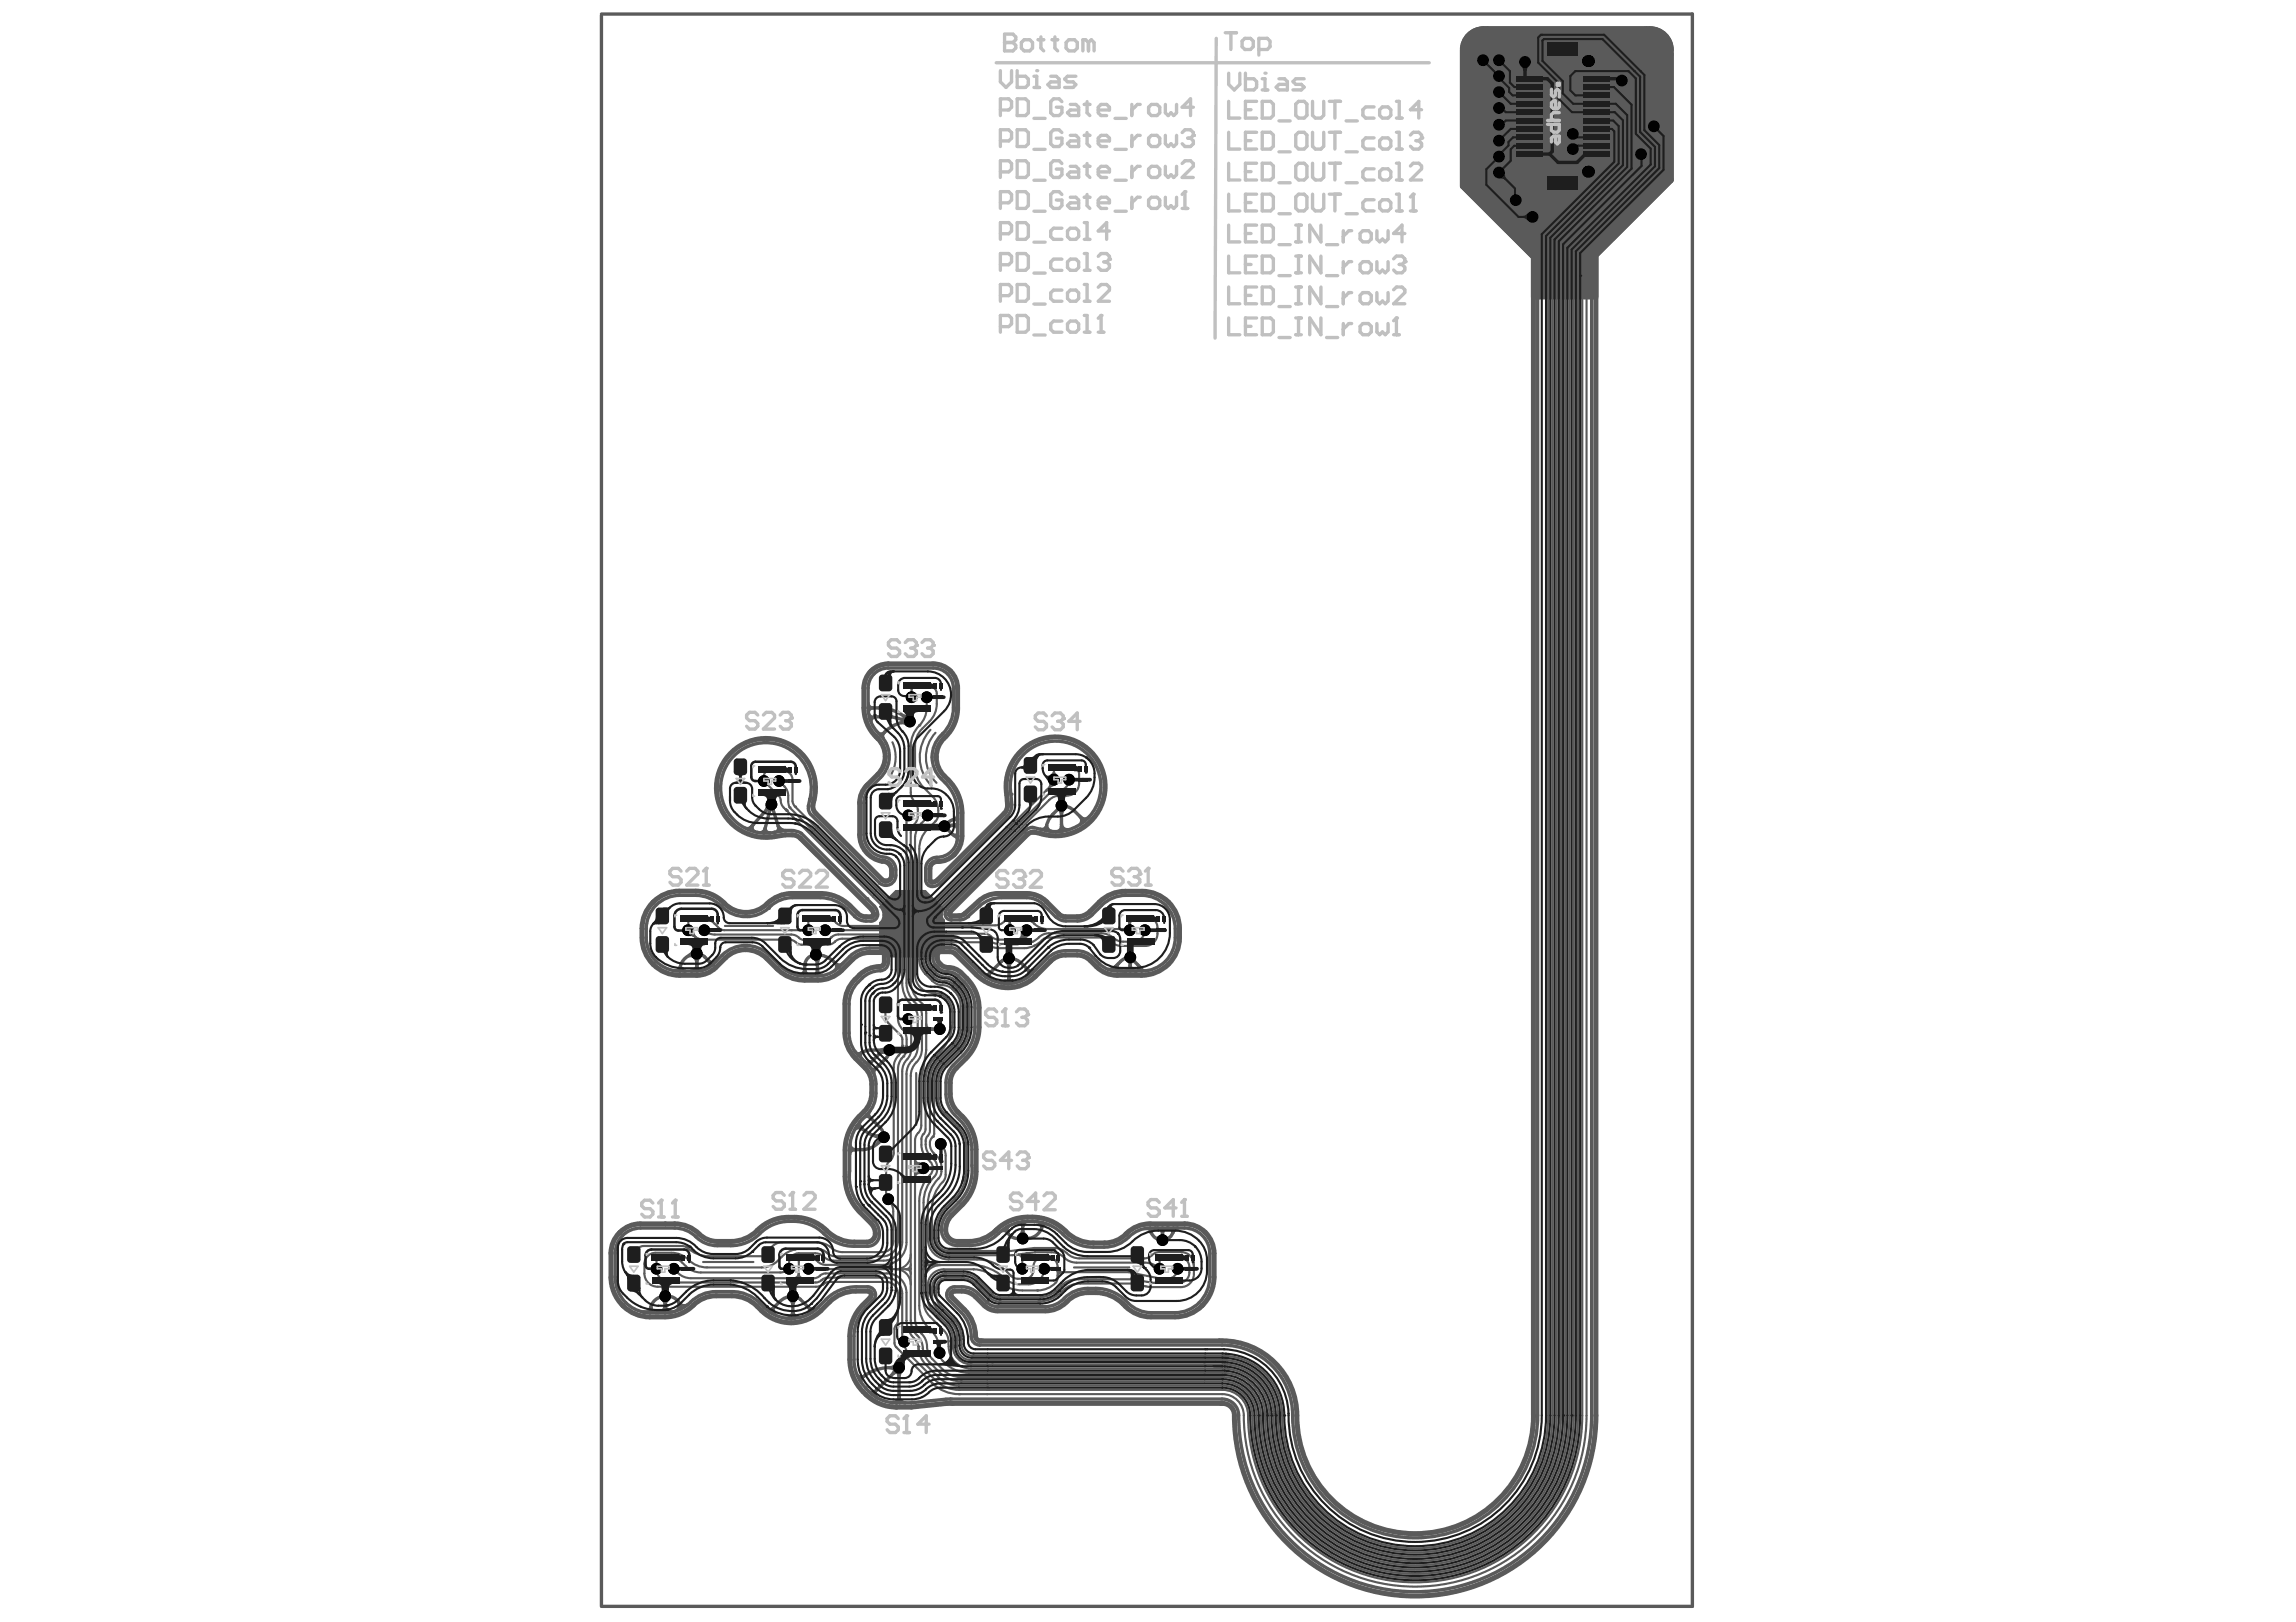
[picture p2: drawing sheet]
<svg xmlns="http://www.w3.org/2000/svg" width="297mm" height="210mm" viewBox="0 0 297 210" stroke-linecap="round" stroke-linejoin="round" font-family="sans-serif">
<path d="M77.8 1.8h141.1v206.1h-141M77.8 2v205.9" fill="none" stroke="#5a5a5a" stroke-width=".43"/>
<path d="M159.7 183.1a1.53 1.53 0 0 0-1.5-1.5h-35.7l-4.6 .5a8.3 8.3 0 0 1-4.3-.6 6.5 6.5 0 0 1-3.7-5.6l.1-3.6a5.7 5.7 0 0 1 1.6-3.4l1-1.1a.48 .48 0 0 0-.3-.7 6.6 6.6 0 0 0-4 .6 14.9 14.9 0 0 0-2.5 2.3 5.6 5.6 0 0 1-7.9-1 4.6 4.6 0 0 0-3.2-1.3 6.7 6.7 0 0 0-4.1 .5l-.9 .7a5.2 5.2 0 0 1-3.7 1.5 7.3 7.3 0 0 1-4.4-.6 5.2 5.2 0 0 1-2.6-4.5l.1-3.6a3.9 3.9 0 0 1 3.7-3.3h5.1a5 5 0 0 1 2.9 1.6 3.3 3.3 0 0 0 2 .7 6.9 6.9 0 0 0 4.2-.7l1-.8a5.8 5.8 0 0 1 4.8-1.7 6.3 6.3 0 0 1 4.6 2.1 5 5 0 0 0 3.1 1.1h2a1.41 1.41 0 0 0 .2-2.4 9.3 9.3 0 0 1-3-3.9l-.3-1.4a22.6 22.6 0 0 1 .1-5.5 6.7 6.7 0 0 1 2.3-3.6 3.5 3.5 0 0 0 1-2.5 4 4 0 0 0-.6-2.8 15.1 15.1 0 0 1-2.3-2.6 4.6 4.6 0 0 1-.6-2.3l.1-4.4a5.6 5.6 0 0 1 3.5-4.1l.9-.1a.61 .61 0 0 0 .6-.6v-.9v-.2l-.3-.1a4.7 4.7 0 0 0-3.4 .5 15.6 15.6 0 0 1-2.7 2.5 7.1 7.1 0 0 1-4.5 .5 5 5 0 0 1-3-1.4 6.3 6.3 0 0 0-3.1-2.4 3.7 3.7 0 0 0-3.6 1 5.7 5.7 0 0 1-2.7 2.1 13 13 0 0 1-3.8 .1 4.9 4.9 0 0 1-4.2-4.9 5.4 5.4 0 0 1 1.4-4.5 4.7 4.7 0 0 1 3.4-1.5 8.3 8.3 0 0 1 4.3 .5l1 .6a4.4 4.4 0 0 0 3.3 1.7 4.2 4.2 0 0 0 3.2-1.5 4.6 4.6 0 0 1 2.8-1l4.2 .1a5.5 5.5 0 0 1 3.3 1.5 3 3 0 0 0 1.7 1.4h1l.3-.1a.86 .86 0 0 0-.3-.8l-9.4-9.4a2.38 2.38 0 0 0-1.7-.3 7.8 7.8 0 0 1-5.1-.2 6.4 6.4 0 0 1-3.4-8.1 6.4 6.4 0 0 1 7.9-3.8 6.4 6.4 0 0 1 4.3 7.6 1.53 1.53 0 0 0 .3 1.8l8.5 8.6 .4 .1a.73 .73 0 0 0 .9-.7 1.48 1.48 0 0 0-.8-1.8 3.5 3.5 0 0 1-3.4-3.5l.1-4.6a3.2 3.2 0 0 1 .9-1.8 5.4 5.4 0 0 0 2.3-3.2 3.4 3.4 0 0 0-1.2-3.1 5.3 5.3 0 0 1-1.5-3.7v-3a3.2 3.2 0 0 1 3.1-2.7h6.3a3.1 3.1 0 0 1 2.7 3.1 10.1 10.1 0 0 1-.3 4.4 7 7 0 0 1-1.8 2.6 3.6 3.6 0 0 0 .9 4.9 6 6 0 0 1 1.7 4.3v3.5a3.2 3.2 0 0 1-3.2 2.8 .93 .93 0 0 0-.9 .9v1.6a.61 .61 0 0 0 1-.1l8.8-8.9a2.56 2.56 0 0 0 .2-2.1 6.4 6.4 0 0 1 6.1-7.5 6.4 6.4 0 0 1 6.5 7.2 6.4 6.4 0 0 1-8.2 5.3 1.64 1.64 0 0 0-1.8 .1l-9.9 9.9-.2 .4 .1 .1a2.79 2.79 0 0 0 1.7 0l1.9-1.7a3.7 3.7 0 0 1 2.6-1.1l4.2 .1a3.6 3.6 0 0 1 2.1 1l1.8 1.8a4.6 4.6 0 0 0 2.5 .1 2.3 2.3 0 0 0 1.3-.6 6.8 6.8 0 0 1 3.4-2.5 10.9 10.9 0 0 1 5.2 .2 4.8 4.8 0 0 1 3 4.5 5.5 5.5 0 0 1-1.4 4.6 5 5 0 0 1-3.5 1.4h-3.7a4.6 4.6 0 0 1-3-1.9 2.36 2.36 0 0 0-1.6-.7 4.3 4.3 0 0 0-3.1 .5l-2.3 2.2a5.4 5.4 0 0 1-7.7-.2l-2.9-2.8a3.2 3.2 0 0 0-1.9-.1 1.3 1.3 0 0 0 0 1.4 1.3 1.3 0 0 0 1.2 .6 2.96 2.96 0 0 1 2.4 1.4 5.4 5.4 0 0 1 1.6 3.8 9.4 9.4 0 0 1-.6 5 8.9 8.9 0 0 1-2.4 2.8 2.66 2.66 0 0 0-.8 1.9 4.7 4.7 0 0 0 .7 3.4l.9 1a6 6 0 0 1 1.8 4.2 11.5 11.5 0 0 1-.4 4.9 6.1 6.1 0 0 1-1.4 2.3 5.3 5.3 0 0 0-2 2.4 1.61 1.61 0 0 0 1.3 2.4 6.2 6.2 0 0 0 4.2-.8l.9-.7a6.6 6.6 0 0 1 9 .2 5 5 0 0 0 3.6 1.5 5.6 5.6 0 0 0 3.3-.6l1.4-1a4.3 4.3 0 0 1 2.6-.9h5a3.8 3.8 0 0 1 3.3 3.8l-.1 3.6a5.1 5.1 0 0 1-5 4.6h-3.7a4.8 4.8 0 0 1-3-1.7 5.4 5.4 0 0 0-4.5-1.4 4.3 4.3 0 0 0-3.2 1.6 3.8 3.8 0 0 1-2.4 .7h-6.5a2.45 2.45 0 0 1-1.4-.7 4.6 4.6 0 0 0-2.1-1.7 4.7 4.7 0 0 0-2-.1 .46 .46 0 0 0 0 .8 7.8 7.8 0 0 1 2.8 3.8l.2 1.2a.59 .59 0 0 0 .6 .6h31.3l1.2 .1a9.7 9.7 0 0 1 8.5 9.6 15.3 15.3 0 0 0 15.3 15.3 15.3 15.3 0 0 0 15.3-15.3v-149.9l-9.2-9.2v-17.6l.1-.7a2.76 2.76 0 0 1 2.7-2.1h21.5l.6 .1a2.76 2.76 0 0 1 2.1 2.7v16.8l-9.7 9.8v150.1l-.1 1.9a23.4 23.4 0 0 1-24.3 21.4 23.4 23.4 0 0 1-22.4-23.3" fill="none" stroke="#5a5a5a" stroke-width=".65"/>
<g fill="#5a5a5a">
<path d="M189.6 4.5a3 3 0 0 1 2.4-1.1h21.5a2.91 2.91 0 0 1 3 3.3v.3v16.1a.65 .65 0 0 1-.2 .6l-9.5 9.5v5.3l-.2 .2h-8.4l-.1-.2v-5.1l-9.2-9.2v-17.7a2.95 2.95 0 0 1 .7-2z"/>
<path d="M113.8 117.3l2.1-2h3.8l2.4 2.4a.98 .98 0 0 0 0 1.4v3.7a.96 .96 0 0 0-1.2 1h-6.2a.77 .77 0 0 0-.9-.9l.1-3.5a1.46 1.46 0 0 0-.1-2.1z"/>
</g>
<path d="M113.8 117.3l2.1-2h3.8l2.4 2.4a.99 .99 0 0 0 0 1.4v3.7a.95 .95 0 0 0-1.2 1h-6.2a.76 .76 0 0 0-.9-.9v-3.5a1.46 1.46 0 0 0 0-2.1" fill="none" stroke="#5a5a5a" stroke-width=".22"/>
<g fill="#5a5a5a">
<path d="M136.2 99.9a.75 .75 0 0 1 .7 .5h-1.1z"/>
<path d="M135.6 101.2l1 .4-.8 .4-.2-.2 .1-.2z"/>
<path d="M115.5 177l.8 .8h-.4l-.3 .2-.3-.3 .2-.3z"/>
<path d="M115.8 177.5h1l-.2 .3-.1 .4h-.4l-.1-.4z"/>
<path d="M115.1 176.8l.3-.1 .4-.2v1l-.4-.2-.3-.1z"/>
<path d="M102 168.3h1.1l-.2 .3-.1 .3h-.4l-.1-.3z"/>
<path d="M85.6 168.3h.9l-.2 .3v.3h-.5v-.3z"/>
<path d="M196.6 7.6l.3-.3 .4 .2-.5 .5z"/>
<path d="M210.2 10l.4 .2v.4l-.4 .2z"/>
<path d="M213.1 16.2l.5-.2v.7l-.5-.2z"/>
<path d="M203.5 16.8l.5-.2 .2 .2-.2 .5z"/>
<path d="M211.8 19.3l.5 .1-.5 .6-.2-.5z"/>
<path d="M113.9 135.7l.3-.1 .3-.2v1l-.3-.2-.3-.1z"/>
<path d="M114.4 135.5l.2 1-.3-.1-.3 .1-.1-.5z"/>
<path d="M145.9 124.6h.7l-.2 .3h-.4z"/>
<path d="M130 124.6h1.1l-.3 .3-.1 .3h-.4l-.1-.3z"/>
<path d="M136.8 104.8h1.1l-.3 .3-.1 .3h-.4l-.1-.3z"/>
<path d="M117 92.4l.7 .2-.7 .8-.1-.4-.2-.2z"/>
<path d="M116.5 93.3l.6-.4 .1 1-.3-.1-.3-.1z"/>
<path d="M116.6 92.9h.4l.3-.2-.2 1-.3-.3-.3-.1z"/>
<path d="M99 104.2l.8 .7h-.4l-.2 .2-.4-.3 .2-.3z"/>
<path d="M105.2 124.2l1-.3-.2 .7-.5 .2v-.4z"/>
<path d="M89 123.5l.5-.5 .2 1-.3-.1-.3 .1z"/>
<path d="M89.6 124h1.1l-.3 .3v.3h-.5l-.1-.3z"/>
<path d="M146 119.4h.3l.1 .3h-.5z"/>
<path d="M130.5 119.3h.3v.2l.2 .2h-.7l.1-.2z"/>
<path d="M132.1 159.1h.4l.1 .3 .2 .3h-1l.2-.3z"/>
<path d="M122.8 106.5l.4 .1v.4l-.3 .2z"/>
<path d="M113.2 146.8h.3l.4-.2-.1 1-.6-.4z"/>
<path d="M113.6 147.4l.5 .5-.4 .2-.3-.3z"/>
<path d="M113.9 139.1h.2z"/>
</g>
<path d="M195.6 15.6v5l.4 .5v.1l8.2 8.2" fill="none" stroke="#5a5a5a" stroke-width=".28"/>
<circle cx="118.9" cy="151.2" r=".24" fill="#5a5a5a"/>
<path d="M118.5 151.2h.4" fill="none" stroke="#5a5a5a" stroke-width=".48"/>
<circle cx="118.9" cy="151.2" r=".24" fill="#5a5a5a"/>
<path d="M118.9 150.8h.2M119 151.2h.1" fill="none" stroke="#5a5a5a" stroke-width=".28"/>
<path d="M118.9 151.2h.6" fill="none" stroke="#5a5a5a" stroke-width=".48"/>
<circle cx="118.9" cy="151.2" r=".24" fill="#5a5a5a"/>
<g fill="none" stroke="#5a5a5a" stroke-width=".28">
<path d="M191.9 7.8l-1.5 1.5v14.3l9.9 9.9v149.7M193.9 11.9l2.7 2.7v6.4l8.7 8.6v153.6M193.9 18.2l-1.9 1.9v2.8l1.3 1.3h3.4l6.3 6.4v152.6M193.9 16.1l-2.4 2.5v4.6l1.6 1.6h3.4l6 6v152.4M193.9 7.8l-3 3v12.6l9.9 9.9v149.9M193.9 14l1.7 1.6M203.5 19.3h8.1l.7 .7M214 16.3h-9.5l-1 1M193.6 23.7h3.3l6.7 6.6v152.9M193.9 22.3h2.5l7.8 7.8v153.1M193.9 20.3l-1.3 1.3v1.1l.9 1M194.2 24.2h-.1"/>
<path d="M194.3 24.8h.1M196.1 25.9v1.4l5.3 5.3v150.6M196.8 22.7v.1M198.3 28.1l3.6 3.6v151.5M204.2 29.4l.5 .4v153.4M118.4 96.6v2.6M120.3 93.4l-1 .9M102.1 104.5h.1M89 120.4l.6 .6M89 121h.3M89.6 120.3v.1M114.5 130.3v1.2"/>
<path d="M114.9 132.3l1.6 1.7M116.7 135.3h.1M116.7 134.5v.8M117.9 132.8v3M119.8 132.5v1.3M129.3 121.6h2.3M132.2 120.3v.7M132.4 120.7v.1M133.1 121h.1M133.3 120.7l-.2 .3M115.6 156.8v3.9M118.4 147.6v23.1"/>
<path d="M118.9 151.6h.2M118.9 150.6h.5M118.9 151.8h.6M119 151.2h.5M119.5 155.6v12.8M84.9 163.1v1.1M85.4 162.7h1.2M119.5 163.7h5.3M121.6 174.8v.3"/>
</g>
<g fill="none" stroke="#5a5a5a" stroke-width=".43">
<path d="M197.3 8l-2.1-2.1h-4.3l-1.2 1.2v16.8l9.2 9.2v150.1M209.8 10.4h2.7l3.2 3.2v9.5l-9.8 9.7M205.9 32.8v150.4M112.3 89v2.6h1.4M114.5 94.7l-.5 .5M122.2 106.9l1.1 1.1M123.9 105.2v3.1M139 105l1.3 1.3M89.4 125.7h.8M93.4 123.6l-1.2 1.2-1-1M109.9 123.8l-1.3 1.3-.6-.6M113.7 136.5l-1.4 1.3-.4-.4"/>
<path d="M114.6 136.9l-1.4 1.5M114.9 123.6v1M129.6 124.4l-2 2M135.5 124l-2 2-1.3-1.3M144.5 125.7h1.2M145 124.4l-.7 .7M146.2 123.9l1.3 1.2M147 125.7h.7M110.7 148.8h.8M110.8 145.7l.6 .3M111.4 146h.1M111.5 144.9l.7-.7 1.6 1.7"/>
<path d="M113.8 159.6v.2M86.4 167.7h-.3v1.2M98.3 168.6l.6 .6M100.9 168.4l-1.4 1.4M102.6 167.7v2M103.5 168.1l1.7 1.7M106.9 168.1l-1.1 1.1M110.5 161.3h1.7M115.1 177h1.2l-3.4 3.4M123.8 161.2h1.6"/>
</g>
<path d="M120.5 133.2h1.1" fill="none" stroke="#5a5a5a" stroke-width=".48"/>
<circle cx="109.9" cy="148.8" r=".22" fill="#5a5a5a"/>
<path d="M110.7 148.8h-.8v.6M111.3 145.8l.2 .2M114.4 147.2l-.8 .7" fill="none" stroke="#5a5a5a" stroke-width=".43"/>
<circle cx="111.3" cy="145.8" r=".22" fill="#5a5a5a"/>
<path d="M114.6 151.3v3.2M122.5 165.4h1.9M126.2 166.1l.7 .7M126.9 166.8h.1M126.9 166.8l1.1 1.1M129.3 168.4h.1" fill="none" stroke="#5a5a5a" stroke-width=".28"/>
<path d="M137.9 123h1.4M141.4 123.9l.8 .8M144.3 125.1l-.3 .3M145.7 125.7h.5M126.5 167.4l1.1 1.1M127.6 168.5h.1M129.1 169.1h6.1" fill="none" stroke="#5a5a5a" stroke-width=".43"/>
<circle cx="127.7" cy="168.5" r=".22" fill="#5a5a5a"/>
<path d="M129.1 169.1h.1" fill="none" stroke="#5a5a5a" stroke-width=".43"/>
<circle cx="135.2" cy="169.1" r=".22" fill="#5a5a5a"/>
<g fill="none" stroke="#5a5a5a" stroke-width=".28">
<path d="M92.4 119.5l.6 .6M130.6 119.2v1.2M130.9 118.9h.2M117.8 139.2v31.7M118.9 123v1.2M119.5 123.3v.9M119.7 126l.9 1M120 123.6v.4M120.1 125.6l.7 .7M120.6 125.3l.5 .5M120.6 127h.1M121.4 121.4h6"/>
<path d="M121.9 137.5h.1M123.2 128l.3 .3M123.4 127.4l.5 .5M123.7 126.9l.6 .6M123.8 135.5h.1M124.3 133.3h.1M124.3 130.2v3.1M124.8 130.2v3.1M125.4 130.2v3.1M120.7 147.1h.1M122.3 149.6v2.4M83.3 161.2h4.9"/>
<path d="M88.8 161.4h.1M88.9 161.5h.1M89 161.5h.1M104.6 164.2h13.2M115.7 172v1.8M116.2 167.4v3.5M122.4 164.8h2.3M126.4 165.6l2 1.9M129.3 167.9h5.3M129.5 168.4h4.8M130.8 165.1h.1M132.3 167h1.9"/>
<path d="M134.2 167h.1M134.3 168.4h.1M135.1 162.6h.4M135.4 167.7h.1M136.8 164v1.4M137.1 164.6h8.9M137.3 166.4l-.7 .7M137.4 167.1l-.1 .1M139.3 165.6h.2M139.7 166.1h6.7"/>
</g>
<g fill="none" stroke="#5a5a5a" stroke-width=".43">
<path d="M115.4 92.8l2.3 .6M97.2 106.9l2.6-2.8 1.1 3.5-.7 .1M123.9 106.7l-1.7 .2M133.7 107.1l1.6 .4M137.3 106.6v.7M111 136.6l.9 .8M112.7 135.9h2.4M113.3 138.2l-.4 .5M120.7 123.6v.5M121.1 124.9l.3 .3M123.9 126.3l.9 .8M126.1 130.4v2.5"/>
<path d="M111.4 146l.1 .1M150.4 159.6v.9M116.3 177.4v3.9M115.9 181.5h1.2"/>
</g>
<circle cx="115.9" cy="181.5" r=".22" fill="#5a5a5a"/>
<path d="M131.7 158.2h.1M148.2 159h.2M148.8 158.9h4.4M150.4 158.9v.7M115.4 181.5h.1M117.1 181.5h.8" fill="none" stroke="#5a5a5a" stroke-width=".43"/>
<circle cx="131.7" cy="158.2" r=".22" fill="#5a5a5a"/>
<path d="M132.3 158.1v2.2" fill="none" stroke="#5a5a5a" stroke-width=".43"/>
<circle cx="132.4" cy="158.1" r=".22" fill="#5a5a5a"/>
<path d="M133 158.1h.5M83.2 169.8h.4M102.6 169.7v.7" fill="none" stroke="#5a5a5a" stroke-width=".43"/>
<circle cx="83.2" cy="169.8" r=".22" fill="#5a5a5a"/>
<path d="M129.5 127.2h.3M146.2 125.7h.8M146.2 123.9v1.8M109.9 149.4v2.1M86.1 168.9l-.1 1h-1.9v-.2" fill="none" stroke="#5a5a5a" stroke-width=".43"/>
<path d="M115.6 138.1v11.1M115.3 150l-.2 .2" fill="none" stroke="#5a5a5a" stroke-width=".28"/>
<circle cx="129.5" cy="127.2" r=".22" fill="#5a5a5a"/>
<path d="M103.2 126.2h.1M104.1 125v1.3h1.7M130.5 124v3.1" fill="none" stroke="#5a5a5a" stroke-width=".43"/>
<circle cx="103.2" cy="126.2" r=".22" fill="#5a5a5a"/>
<path d="M87.2 125.6h.3M87.9 125.6l1.5 .1M90.1 123.4v2.2M105.8 123.7v2.6M106.4 126.2h.1" fill="none" stroke="#5a5a5a" stroke-width=".43"/>
<circle cx="135.3" cy="107.5" r=".22" fill="#5a5a5a"/>
<path d="M113.7 94.9l.2 .2M97.2 106.9l-.3 .5M98.9 107.4l-.1 .4M99.6 107.8h.1M99.8 104.1l-.8 3.1M100.7 107l.2 .2M101.6 107.5l-.7 .1M136.2 107.6h.5M137.3 104.3v2.3M138.1 107.4h.2" fill="none" stroke="#5a5a5a" stroke-width=".43"/>
<circle cx="100.2" cy="107.7" r=".22" fill="#5a5a5a"/>
<path d="M113.3 92.8h2.1M117.6 93.2l.1 .2M101.7 107.5h.7M103.7 107.8l9.4 9.4M111.8 103.9v4.1M115.9 112.6v.7M119.8 112.4v1.5M123 119h1.2M132.5 107.6l-9.9 10" fill="none" stroke="#5a5a5a" stroke-width=".43"/>
<g fill="none" stroke="#5a5a5a" stroke-width=".28">
<path d="M93.8 119.8h6.2M98.8 100.4v.7l2 1.9M101.4 104.5l.2 .2M101.6 104.7h.1M101.6 104.7l.2 .2M101.8 104.9h.1M101.8 104.9l14.1 14.1M102.1 104.5l13.3 13.3M102.9 104.4l12.5 12.5M117 118.4h.1M117 118.4h.4M117.3 106.1v10.6"/>
<path d="M118.4 118.4h.5M118.9 109.9v6.7M119.6 117.3h.1M121 119.7h7.8M135.3 102.3l-14.4 14.5M135.7 102.7h.1M135.7 102.7l-14.9 14.9M135.7 103.5l-15 15M135.8 102.6l-.1 .1M118.5 138.9v6.7M130.5 120.4h.1M87.2 164.2l.5 .5"/>
<path d="M89.4 165.4h13.3M90.7 164.7h10.2M91 163.3h6.5M91.5 164h7M138.9 164h7.2"/>
</g>
<circle cx="112.1" cy="116.3" r=".22" fill="#5a5a5a"/>
<g fill="none" stroke="#5a5a5a" stroke-width=".28">
<path d="M102.5 100.9v2.8M102.9 104.4h.1M117.4 118.4h.4M117.8 107.8v19.2M118.4 108.4v17.7M131.1 118.9h1.1M106.8 120.4h8M119.8 136.2l-.4 2.1M119.8 131.1v1.4M119.8 133.8v2.1M118.9 155.4v13.6M120 155.8v4.5"/>
<path d="M120.6 156.3v4M101.2 162.6l-.6 .6M102.1 163.4v.8M102.7 165.4h2.6M103.3 161.6h2.5M103.3 163.3v2.1M122.7 163h3.7M124.8 163.7h1.4M129.9 165.4h.1M130.3 164.6l.5 .5M131.7 165.5h.9M131.9 166.2h1.2"/>
<path d="M132.3 162.3v1.9M132.3 162.3h.1M132.9 162.2h.1M133.7 164v.5M133.9 162.1l-2.9 .3"/>
</g>
<path d="M114.9 86.5h5.8M104.9 105.4l8.9 8.9M111.8 103.9h.1M113.9 100.6l-1.3 1.4M122.6 106.5l-.4 .4M130.3 105.7l-8.7 8.6M137.3 104.3l-1.1 1.1M109.8 129.9v3.8M146.2 125.7h.1M151.8 158.9v.2M131.7 160.3h1.1M150.4 160.5h.1" fill="none" stroke="#5a5a5a" stroke-width=".43"/>
<path d="M119.9 133.2h.6" fill="none" stroke="#5a5a5a" stroke-width=".48"/>
<circle cx="92.2" cy="124.8" r=".22" fill="#5a5a5a"/>
<g fill="none" stroke="#5a5a5a" stroke-width=".43">
<path d="M122 94.9l-.2 .2M123.3 89v2.6M121.7 100.8l.6 .5M137.9 119.2h1.5M142.5 117.2l-1.2 1.2M145.7 115.9h2M92.6 167.1h2.1M110.5 172.9v3M110.8 166.5h1.4M112 179.6h.1M112.9 168.4l-.9 .8M122.9 168.4l1.5 1.4"/>
<path d="M123.5 166.5h.9M126.7 174.1h31.4M140.8 166.7h1M145.7 168.3l.2 .3M149 169.9h3M123 181l-5.1 .5"/>
</g>
<path d="M120.6 166.7v1" fill="none" stroke="#5a5a5a" stroke-width=".28"/>
<circle cx="149" cy="169.9" r=".22" fill="#5a5a5a"/>
<g fill="none" stroke="#5a5a5a" stroke-width=".43">
<path d="M123.1 119h.1M126.7 117.2l-1.5 1.4M126.7 117.2h.1M129.5 116.2h3.3M135 117.1l1.6 1.5M121.7 122.6h1.2M124 123.1l2.6 2.6M82.9 158.9h4.4M79.6 162.2v3.1M81 168.6h.1M92.8 161.2h1.8M141.5 161.4h1.3"/>
<path d="M156.5 162.2v3.1"/>
</g>
<circle cx="125.2" cy="118.6" r=".22" fill="#5a5a5a"/>
<path d="M111.5 126.6l-.5 .5M112.5 122.7h1.6M102.1 158.1h.6M113.3 140.3v1.2M137.4 159.7l.2 .1" fill="none" stroke="#5a5a5a" stroke-width=".43"/>
<circle cx="113.1" cy="157.9" r=".22" fill="#5a5a5a"/>
<path d="M102.5 116.2h3.6M109.6 117.6l1 1M112 119.2h.7M99.5 123.6l1.4 1.4M124.6 136.6l-1.3 1.2M152 120.2v1.1M111.6 156.5l1.4 1.4M122.4 140.1v1.5M123.5 144.2l.6 .7M124.1 155.6l-1.4 1.3M125.7 148.8v2.1" fill="none" stroke="#5a5a5a" stroke-width=".43"/>
<path d="M109 119.8h6.8M130.1 122.7h2.4M130.1 122.2h2.3M135.1 121.5h.1M135.7 120.8h6.8M135.8 121.3h6.7M144 121.3h.1M145.1 122.4h3.1M145.3 121.9h1.3" fill="none" stroke="#5a5a5a" stroke-width=".28"/>
<circle cx="99.4" cy="117.5" r=".22" fill="#5a5a5a"/>
<path d="M87.9 115.9h2.1M93.3 117.2l.1 .2M99.7 117.2l-.1 .2M83.6 120.2v1.1" fill="none" stroke="#5a5a5a" stroke-width=".43"/>
<circle cx="104.8" cy="103.4" r=".22" fill="#5a5a5a"/>
<path d="M104.6 104.3v.3M104.8 103.4l-.2 .8" fill="none" stroke="#5a5a5a" stroke-width=".43"/>
<circle cx="130.8" cy="102.8" r=".22" fill="#5a5a5a"/>
<g fill="none" stroke="#5a5a5a" stroke-width=".43">
<path d="M112.3 91.6l.3 1.5M112.6 93.1l.5 1.1 .6 .7M113.3 92.8h-.2l-.5 .3M113.7 91.6a5.5 5.5 0 0 1 3.9 1.6M113.9 95.1a3.9 3.9 0 0 1 0 5.5M114.9 86.5a2.59 2.59 0 0 0-2.6 2.5M117.7 93.4a4.6 4.6 0 0 0-3.2 1.3M120.7 86.5a2.59 2.59 0 0 1 2.6 2.5M121.8 95.1a4 4 0 0 0-.1 5.7M122 94.9h.1M123.3 91.6a4.7 4.7 0 0 1-1.3 3.3M87.9 115.9a4.3 4.3 0 0 0-4.3 4.3"/>
<path d="M90 115.9a4.7 4.7 0 0 1 3.3 1.3M93.4 117.4a4.3 4.3 0 0 0 3.1 1.2M98.9 107.4l.1-.2a.6 .6 0 0 0 .6 .6M99.6 117.4a4.2 4.2 0 0 1-3 1.2M100.9 107.2l.5 .2 .3 .1M102.4 107.5l.6 .1 .7 .2M102.5 116.2a4.2 4.2 0 0 0-2.8 1M104.6 104.6l.1 .6 .2 .2M104.6 104.2v.1M104.8 103.4a5.9 5.9 0 0 0-5.1-7.3 5.9 5.9 0 0 0-6.5 6.1 5.9 5.9 0 0 0 7 5.5M106.1 116.2a4.9 4.9 0 0 1 3.5 1.4M110.6 118.6a2.08 2.08 0 0 0 1.4 .6"/>
<path d="M111.8 108a2.97 2.97 0 0 0 2.8 3 1.71 1.71 0 0 1 1.3 1.6M112.6 102a2.74 2.74 0 0 0-.8 1.9M113.1 117.2a1.29 1.29 0 0 1 .2 1.8l-.6 .2M115.9 113.3a1.28 1.28 0 0 1-.7 1.1 1.28 1.28 0 0 1-1.4-.1M119.8 113.9a1.04 1.04 0 0 0 .8 .8 1.04 1.04 0 0 0 1-.4M122.3 101.3a5.5 5.5 0 0 1 1.6 3.9M122.6 117.6a.83 .83 0 0 0-.3 .9 .83 .83 0 0 0 .7 .5M123.3 108l.6 .3a2.67 2.67 0 0 1-2.7 2.6 1.46 1.46 0 0 0-1.4 1.5M123.9 106a1.85 1.85 0 0 0-1.3 .5M125.2 118.6a1.42 1.42 0 0 1-1 .4M129.5 116.2a4.2 4.2 0 0 0-2.8 1M130.3 105.7a2.13 2.13 0 0 0 .6-1.6l-.1-1.3a5.9 5.9 0 0 1 4.8-6.8 5.9 5.9 0 0 1 6.8 4.8 5.9 5.9 0 0 1-5 6.8"/>
<path d="M132.5 107.6h.1M132.8 116.2a3 3 0 0 1 2.2 .9M133.7 107.1h-.2a1.3 1.3 0 0 0-1 .5M135.4 106.8a.81 .81 0 0 0 .6 .8M136 107.6h.7M136 107.6h.2M136.2 105.4a2.98 2.98 0 0 0-.9 2.1l.7 .1M136.6 118.6l.1 .1a1.7 1.7 0 0 0 1.2 .5M136.7 107.6h.1M137.3 107a.67 .67 0 0 1-.6 .6M137.3 104.3a2.38 2.38 0 0 1 1.7 .7M137.3 106.6a.73 .73 0 0 0 .8 .8"/>
<path d="M137.3 107.3l.1 .3M137.4 107.6h-.7M139.7 105.6a.73 .73 0 0 1 0 1.1M140.9 105.7a.73 .73 0 0 1-1.1 .1M141.3 118.4a2.69 2.69 0 0 1-1.9 .8M145.7 115.9a4.5 4.5 0 0 0-3.2 1.3M147.7 115.9a4.3 4.3 0 0 1 4.3 4.3M83.6 121.3a4.3 4.3 0 0 0 4.3 4.4M88 125.3l-.1 .3M88 125.3v-.2a.59 .59 0 0 0 .6 .6M88 125.3l-.3 .3h-.2M90.1 125.6l.1 .1 .6-.1"/>
<path d="M90.8 125.6a.64 .64 0 0 1-.7-.6 .7 .7 0 0 1-.7 .7M91.2 123.8a2.02 2.02 0 0 0-3.2 1.5M91.7 124.3a.64 .64 0 0 1 0 .9M92.2 124.8a2.84 2.84 0 0 1-1.4 .8M92.2 124.8h.1M99.5 123.6a4.3 4.3 0 0 0-6.1 0M100.9 125a4.6 4.6 0 0 0 3.2 1.3M103.3 126.2a.79 .79 0 0 0 .8-.8 .89 .89 0 0 0 .9 .9M105.6 123.5a1.44 1.44 0 0 0-1.5 1.5M105.6 123.5a3.4 3.4 0 0 1 2.4 1M105.6 123.5l.2 .2M106.4 126.2a.67 .67 0 0 1-.6-.6 .73 .73 0 0 1-.8 .7"/>
<path d="M106.4 126.2l-.6 .1M108.6 125.1a4 4 0 0 1-2.2 1.1M109.8 133.7a4 4 0 0 0 1.2 2.9l.8-.5 .9-.2M111 127.1a3.9 3.9 0 0 0-1.2 2.8M112.3 137.8a3.5 3.5 0 0 1 1 2.5M112.5 122.7a3.7 3.7 0 0 0-2.6 1.1M113.7 136.5a1.98 1.98 0 0 1 1.4-.6 1.5 1.5 0 0 1-.5 1M114.1 122.7a.88 .88 0 0 1 .8 .9M114.9 124.6a1.05 1.05 0 0 1-1 1 3.3 3.3 0 0 0-2.4 1M120.7 124.1v.3l.4 .5M121.4 125.2a2.12 2.12 0 0 0 1.6 .6l.7 .3 .2 .2M121.7 122.6a.96 .96 0 0 0-1 1"/>
<path d="M122.9 122.6a1.55 1.55 0 0 1 1.1 .5M123.3 137.8a3.2 3.2 0 0 0-.9 2.3M124.8 127.1a4.6 4.6 0 0 1 1.3 3.3M126.1 132.9a5.2 5.2 0 0 1-1.5 3.7M126.6 125.7a5.4 5.4 0 0 0 3.9 1.6M129.6 124.4a1.86 1.86 0 0 1 2.6 .3M129.8 127.2a.7 .7 0 0 0 .7-.7 .71 .71 0 0 0 .7 .7M130.5 127.1v.2M133.5 126a4.3 4.3 0 0 1-3 1.3M137.9 123a3.4 3.4 0 0 0-2.4 1M139.3 123a3 3 0 0 1 2.1 .9M142.2 124.7l.6 .4 .6 .4"/>
<path d="M143.4 125.5l1.1 .2M144 125.4l.9 .2 .8 .1M144.3 125.1a1.35 1.35 0 0 1-.9 .4M145.5 125.6a.71 .71 0 0 0 .7-.7 .73 .73 0 0 0 .8 .8M146.2 123.9a1.75 1.75 0 0 0-1.2 .5M152 121.3a4.3 4.3 0 0 1-4.3 4.4l-.2-.6M80.5 159.9a3.3 3.3 0 0 0-.9 2.3M80.5 159.9h.1M82.9 158.9a3.3 3.3 0 0 0-2.4 1M87.3 158.9a4.2 4.2 0 0 1 3.1 1.5 3.9 3.9 0 0 0 2.4 .8M102.1 158.1a5.7 5.7 0 0 0-4.3 2 5.3 5.3 0 0 1-3.2 1.1M102.7 158.1a5.9 5.9 0 0 1 4.4 2 5.5 5.5 0 0 0 3.4 1.2"/>
<path d="M109.9 151.5a5.9 5.9 0 0 0 1.7 5M110 148.1a.69 .69 0 0 0 .7 .7M110.6 148.8a.63 .63 0 0 0-.7 .6M111.5 144.9a5.5 5.5 0 0 0-1.6 3.9M113 157.9h.1M113 157.9a2.42 2.42 0 0 1 .8 1.7M113.3 141.5a3.9 3.9 0 0 1-1.1 2.7M113.6 147.9a2.92 2.92 0 0 1-2.1 .9M113.8 159.8a1.52 1.52 0 0 1-1.6 1.5M113.8 145.9a1.86 1.86 0 0 1 .6 1.3 4.1 4.1 0 0 1-2.9-1.2M122.4 141.6a3.7 3.7 0 0 0 1.1 2.6M122.7 156.9a2.67 2.67 0 0 0-.3 3.7l.4 .3 .5 .2 .5 .1"/>
<path d="M124.1 144.9a5.5 5.5 0 0 1 1.6 3.9M125.7 150.9a5.8 5.8 0 0 1-1.6 4.7M129.2 159.6a5.3 5.3 0 0 1-3.8 1.6M129.2 159.6h.1M130.2 158.8a1.46 1.46 0 0 0 1.5 1.5M130.2 158.8l-1 .8M131.8 158.2l.3 .1 .1 .2 .1 .2a.65 .65 0 0 1 .7-.6h-.7a5.3 5.3 0 0 0-2.1 .7M133.5 158.1a5.5 5.5 0 0 1 3.9 1.6M134.9 158.2a2.06 2.06 0 0 1-2.1 2.1M137.6 159.8a5.5 5.5 0 0 0 3.9 1.6M148.4 159l.4 .2M148.8 159.2l.1 .3"/>
<path d="M148.8 159.2v-.3a4.3 4.3 0 0 0-3.2 1.6 4.5 4.5 0 0 1-2.8 .9M149.5 158.9l-.3 .1-.2 .2-.1 .3M149.7 158.9a.65 .65 0 0 1 .7 .7 .65 .65 0 0 1 .6-.7M151.1 158.9a.61 .61 0 0 1 .6 .6l.1-.2M151.8 159.3a1.49 1.49 0 0 1-1.3 1.2 1.49 1.49 0 0 1-1.6-1M151.8 159.1v.2M152.3 158.9l-.2 .1-.3 .3M153.2 158.9a3.3 3.3 0 0 1 3.3 3.3M79.6 165.3a4.5 4.5 0 0 0 4.5 4.6M84.1 169.5l.1-.3a.71 .71 0 0 0 .7 .7M84.1 169.5l-.5 .3M84.1 169.5v.2"/>
<path d="M86.1 167.7a1.95 1.95 0 0 0-2 1.8M86.4 167.7a1.68 1.68 0 0 1 1.7 1.7M86.9 169.8l-.9 .1M86.9 169.8a.87 .87 0 0 1-.8-.9 .96 .96 0 0 1-1 1M92.6 167.1a4.9 4.9 0 0 0-3.6 1.7l-1.2 .7-.9 .3M94.7 167.1a5 5 0 0 1 3.6 1.5M98.9 169.2a4.9 4.9 0 0 0 3.4 1.4M102.6 170.4l-.1 .2h-.2M103.4 170.5a.82 .82 0 0 1-.8-.8 .88 .88 0 0 1-.9 .9M103.5 168.1a1.89 1.89 0 0 0-2.6 .3M105.8 169.2a4.9 4.9 0 0 1-3.5 1.4M110.5 175.9l.2 1.4 .5 1.3"/>
<path d="M110.8 166.5a5.5 5.5 0 0 0-3.9 1.6M111.2 178.6l.6 .8 1.1 1.1M112 169.2a5.3 5.3 0 0 0-1.5 3.7M112.2 166.5a1.03 1.03 0 0 1 1 .7 1.03 1.03 0 0 1-.3 1.2M115.1 177a5.4 5.4 0 0 0-3.9 1.6M116.3 177v.4l-.1 .1M123.5 166.5a1.03 1.03 0 0 0-1 .7 1.03 1.03 0 0 0 .4 1.2M124.4 169.8a5 5 0 0 1 1.3 3.5 1.09 1.09 0 0 0 1 .8M124.4 166.5a2.99 2.99 0 0 1 2.1 .9M127.6 168.5h.1M127.7 168.5a2.05 2.05 0 0 0 1.4 .6M140.8 166.7a4.5 4.5 0 0 0-3.5 1.6 3.3 3.3 0 0 1-2.1 .8"/>
<path d="M141.8 166.7a5.5 5.5 0 0 1 3.9 1.6M145.9 168.6a4.3 4.3 0 0 0 3.1 1.3M149.8 160.2l.5 .1M156.5 165.3a4.6 4.6 0 0 1-4.5 4.6M158.1 174.1a9.1 9.1 0 0 1 9.1 9.1 15.9 15.9 0 0 0 15.9 15.8 15.9 15.9 0 0 0 15.8-15.8M112.9 180.5a5 5 0 0 0 3 1M112.9 180.4v.1M115.5 181.5a.78 .78 0 0 0 .8-.8 .81 .81 0 0 0 .8 .8M116.3 181.3l.1 .2M123 181h35.1a2.13 2.13 0 0 1 2.2 2.2 22.8 22.8 0 0 0 22.8 22.8 22.8 22.8 0 0 0 22.8-22.8"/>
</g>
<g fill="none" stroke="#5a5a5a" stroke-width=".28">
<path d="M115.5 96a4.7 4.7 0 0 1-.3 4.4M117.9 90.2v-1l.2-.3 2.1-.1a.95 .95 0 0 1 1 1 4.5 4.5 0 0 1-.6 3.2l-.3 .4M118.4 99.2a3.8 3.8 0 0 0 1.1 2.7l1.1 1.2M118.9 93.9a3.8 3.8 0 0 0-1.1 2.7v6a1.8 1.8 0 0 0 .7 1.3 2.66 2.66 0 0 1-.4 3l-.3 .9M118.9 93.9h.1M119.3 94.3a3.2 3.2 0 0 0-.9 2.3M119.9 90.2a4.6 4.6 0 0 1-.6 3.3l-.4 .4M120.4 94.4a5.2 5.2 0 0 0 .1 7.3M121 94.8a4.7 4.7 0 0 0 .2 6.5M92.4 119.5a3.1 3.1 0 0 0-3.2-.7l-.1 .4-.1 1.2M98.8 100.4a.65 .65 0 0 1 .7-.7h1.9a1.14 1.14 0 0 1 1.1 1.2M100.8 103l.2 .6a1.36 1.36 0 0 0 .4 .9"/>
<path d="M100.8 101.1l.7 .7M101.5 101.8h.1M101.5 101.8a2.09 2.09 0 0 1 .5 1.9l.1 .8M101.8 104.9h.1M102.5 103.7l.4 .7M109 119.8a1.89 1.89 0 0 1-1.1-.6 3.8 3.8 0 0 0-3-.5l-.2 .2-.1 .3v1.2M115.4 117.8a2.21 2.21 0 0 0 1.6 .6M115.9 119a.47 .47 0 0 1 .2 .4 .47 .47 0 0 1-.3 .4M117 118.4h.1M117.3 116.7a.84 .84 0 0 1-1.4 .6l-.5-.4M117.5 105.5l-.2 .6M117.8 117.8a.59 .59 0 0 1-.6 .6 .59 .59 0 0 1 .6 .6"/>
<path d="M117.8 118v.2l-.4 .2M117.8 118.4h.1M118.4 117.9l.1 .2 .1 .2 .3 .1M118.9 118.4l-.3 .1-.1 .2-.1 .2M118.9 116.6a.65 .65 0 0 0 .7 .7M120 105.5v.3a3.6 3.6 0 0 0-1.6 2.5v.1M120.6 103.1h.1M120.6 103.1a2.81 2.81 0 0 1 .6 3l-.2 .2M120.7 118.5a.67 .67 0 0 0-.3 .7 .67 .67 0 0 0 .6 .5M120.8 117.6a2.62 2.62 0 0 1-1.9 .8M120.9 116.8a1.77 1.77 0 0 1-1.3 .5M121 106.3a5.4 5.4 0 0 0-1.9 2.6l-.2 1"/>
<path d="M121 106.3h.1M130.4 119h.2v.2M130.4 119l-.5 .3a1.6 1.6 0 0 1-1.1 .4M130.9 118.9l-.5 .1M131.1 118.9h-.2l-.3 .4M132.2 118.9a2.34 2.34 0 0 1 1.6 .6M133.8 119.5h.1M135.3 102.3h.1M135.3 102.3a2.12 2.12 0 0 0 1-2.4l.3-.4 .2-.1h2.1a.72 .72 0 0 1 .7 .7v1.3a1.58 1.58 0 0 1-1.6 1.6 2.65 2.65 0 0 0-2.3 .5M135.7 102.7h.1M135.7 103.5h.1M138.3 100.9a1.48 1.48 0 0 1-1.7 1.4l-.8 .3"/>
<path d="M146.1 119.4a.6 .6 0 0 1 .6-.7h1.8a1.29 1.29 0 0 1 1.2 1.3 1.93 1.93 0 0 1-1 2.3l-.5 .1M146.1 119.4h.1M146.1 119.4l.1 1-.2-.2h-10.5a2.34 2.34 0 0 1-1.7-.7M89.3 121l.4 .1M89.6 121h.1M89.6 121l.1 .1M89.6 120.4l.1 .5 .3 .4-.3-.2M89.7 121.1h.1M89.7 121.1a2.09 2.09 0 0 0 1.4 .5h11a1.49 1.49 0 0 1 1.1 .5l.5 .2h3.4a1.33 1.33 0 0 0 .9-.4M91.1 120.4a1.93 1.93 0 0 0 1.4 .5h9.9a1.7 1.7 0 0 1 1.2 .6l.6 .2h2.4a1.29 1.29 0 0 0 1-.4M93 120.1l.2 .1 .5 .2h10.9M102.4 120.4h.1"/>
<path d="M104.6 120.4h.1M107.6 121.3h.1M107.6 121.3a1.29 1.29 0 0 1 .9-.4h6a2.17 2.17 0 0 1 2.2 2.2v4.1a4.7 4.7 0 0 0 1.7 3.4l.3 .6v.4v3.9a2.47 2.47 0 0 1-.7 1.7M108 121.9h.1M108 121.9a1.32 1.32 0 0 1 1-.4h5.2a1.94 1.94 0 0 1 2 1.9v8.4a1.97 1.97 0 0 0 .5 1.4M114.5 131.5l.1 .3 .3 .5M114.6 130.2l-.1 .1M114.8 120.4a2.45 2.45 0 0 1 2.5 2.4v4.4a3.7 3.7 0 0 0 1.5 2.9 1.71 1.71 0 0 1 .5 1.2v4.4a2.79 2.79 0 0 1-1 2.1 2.47 2.47 0 0 0-.5 1.4M116.3 136.6a2.16 2.16 0 0 0-.7 1.5M116.3 136.6h.1M116.5 134l.2 .5M116.7 135.4a1.66 1.66 0 0 1-.4 1.2"/>
<path d="M116.7 135.4h.1M116.7 133.2h.1M116.8 133.2a2.3 2.3 0 0 1 .5 2.1M116.9 136.7h.1M116.9 136.7a2.35 2.35 0 0 0-.7 1.7v22.2a1.99 1.99 0 0 1-2 2h-6.1a1.89 1.89 0 0 1-1.4-.7l-.9-.3M117.3 135.3v.2a1.79 1.79 0 0 1-.4 1.2M117.3 135.3h.1M117.5 131.9a1.29 1.29 0 0 1 .4 .9M117.8 127a3.7 3.7 0 0 0 1.5 2.9 1.71 1.71 0 0 1 .5 1.2M117.9 135.8a2.25 2.25 0 0 1-.8 1.6l-.3 .8-.1 .4v22.1a2.41 2.41 0 0 1-2.4 2.4h-6.5a1.63 1.63 0 0 1-1.2-.4M118 137.2a2.47 2.47 0 0 0-.7 1.8v21.8a2.92 2.92 0 0 1-2.9 2.9h-7.6a2.2 2.2 0 0 1-1.4-.7l-.5-.2h-1.1l-.2 .1-.2 .2-.1 .2M118 137.2h.1"/>
<path d="M118.4 126.1h.1M118.4 126.1a2.5 2.5 0 0 0 2.8 2.4 2.38 2.38 0 0 1 1.3 .7M118.9 124.2a2.61 2.61 0 0 0 .8 1.8M119.4 138.3l-.1 .8-.1 .8v5.7a1.38 1.38 0 0 1-.4 1M119.5 124.2a2.06 2.06 0 0 0 .6 1.4M119.7 126h.1M119.7 126.1h.1M119.8 135.9v.3M119.8 132.5a.66 .66 0 0 0 .7 .7 .66 .66 0 0 0-.7 .6M120 124a1.8 1.8 0 0 0 .6 1.3M120.1 125.6h.1M120.6 125.3h.1"/>
<path d="M120.6 127h.1M120.6 127a2.12 2.12 0 0 0 1.7 .5l.6 .3 .3 .2M120.8 126.3a2.29 2.29 0 0 0 1.8 .7l.8 .4M121.1 125.8a2.12 2.12 0 0 0 1.6 .6l.7 .3 .3 .2M121.1 136.7h.1M121.1 136.7a4.6 4.6 0 0 0-1.4 3.2v6.2l-.2 .7M121.1 136.6h.1M121.1 136.6v.1M121.4 121.4a1.93 1.93 0 0 0-1.9 1.9M122.5 129.2h.1M122.5 129.2a2.52 2.52 0 0 1 .7 1.7 6.4 6.4 0 0 1-1.2 4.8l-.9 .9M123 121.9h.1"/>
<path d="M123.2 128h.1M123.3 135.2h.1M123.3 135.2l-1.8 1.9a3.9 3.9 0 0 0-1.2 2.8v6.4l-.1 .5a2.01 2.01 0 0 0 .2 2.8 1.94 1.94 0 0 1 0 3.2 4.7 4.7 0 0 0-.9 2.8M123.4 127.4h.1M123.5 128.3h.1M123.5 128.3a2.71 2.71 0 0 1 .8 1.9M123.7 126.9h.1M123.9 127.9h.1M123.9 127.9a3.3 3.3 0 0 1 .9 2.3M124.2 135.9h.1M124.2 135.9l-2 2a2.83 2.83 0 0 0-.8 2v2.4a2.51 2.51 0 0 0 .7 1.7l1.9 1.9a3.4 3.4 0 0 1 1 2.4v3.3a4.9 4.9 0 0 1-1.4 3.5 6.3 6.3 0 0 0-2.3 3 7.6 7.6 0 0 0-.1 2.6 1.61 1.61 0 0 0 1.5 1.2h8.1l3-.4h2.6a2.59 2.59 0 0 1 1.9 .9 2.3 2.3 0 0 0 1.3 .4h8.4a1.41 1.41 0 0 0 1-.4M124.3 127.5h.1"/>
<path d="M124.3 127.5a3.8 3.8 0 0 1 1.1 2.7M124.3 133.3a3.3 3.3 0 0 1-1 1.9M124.8 133.3a3.9 3.9 0 0 1-1 2.2l-1.9 2a3.4 3.4 0 0 0-1 2.4v6.8l-.2 .4M125.4 133.3a4.4 4.4 0 0 1-1.2 2.6M125.4 133.3h.1M127.4 121.4l.5 .2a2.77 2.77 0 0 0 2.2 .6M129.3 121.6a1.79 1.79 0 0 1-1.3-.6l-.6-.2h-6.3a2.13 2.13 0 0 0-2.2 2.2M130.1 122.7a3 3 0 0 1-2.6-.7l-.2-.1h-5.6a1.7 1.7 0 0 0-1.7 1.7M130.1 122.2h.1M132.2 121a.61 .61 0 0 1-.6 .6M132.4 120.8a.84 .84 0 0 1-.8 .8M132.8 120.4a1.22 1.22 0 0 1-1.2 1.2"/>
<path d="M133.1 121a2.1 2.1 0 0 1-1.5 .6M133.1 121h.1M135.7 120.8a2.7 2.7 0 0 0-1.8 .9l-.9 .4-.6 .1M135.8 121.3l-.7 .2-.3 .2a3.4 3.4 0 0 1-2.3 1M142.5 120.8a2.72 2.72 0 0 1 1.8 .8l.6 .2 .4 .1M142.5 121.3a2.15 2.15 0 0 1 1.5 .8l.7 .3h.4M148.1 120.4a1.49 1.49 0 0 1-1.5 1.5M114.6 154.5a1.29 1.29 0 0 0 .5 1 2.21 2.21 0 0 1 .5 1.3M115.1 150.2a1.62 1.62 0 0 0-.5 1.1M115.6 149.2l-.1 .6-.2 .2M118.4 150.6a.61 .61 0 0 0 .6 .6M118.4 150.5l.1 .3 .1 .1 .3 .1"/>
<path d="M118.4 150l.1 .3 .2 .2 .2 .1M118.4 150.3v.2l.2 .2 .3 .1M118.8 146.6a1.38 1.38 0 0 0-.4 1M118.8 146.6h.1M118.9 151.6h-.3l-.2 .2v.3M118.9 151.3l-.3 .1-.1 .2-.1 .3M118.9 151.8l-.2 .1-.2 .2-.1 .3M119 151.2a.64 .64 0 0 0-.6 .6M119.5 146.8a1.49 1.49 0 0 0-.3 1.3 2.53 2.53 0 0 0 .7 1.8M119.5 146.8h.1M119.9 149.9h.1M119.9 149.9l.4 .4"/>
<path d="M120.3 150.3a1.22 1.22 0 0 1 0 1.7 4.8 4.8 0 0 0-1.4 3.4M120.6 147.2a1.55 1.55 0 0 0 .2 2 2.45 2.45 0 0 1 .6 3.3M120.7 147.1l-.1 .1M120.7 147.1h.1M121.4 152.5a4.7 4.7 0 0 0-1.4 3.3M121.4 152.5h.1M121.7 148a2.17 2.17 0 0 1 .6 1.6M122.3 152a1.79 1.79 0 0 1-.7 1.4 4.7 4.7 0 0 0-1 2.9M83.3 161.2a1.37 1.37 0 0 0-1.3 1.4M84.9 164.2a1.77 1.77 0 0 0 1.8 1.8h18.8l.6-.2 .2-.1M85.4 162.7l-.4 .2-.1 .2M86.6 162.7a2.74 2.74 0 0 1 2.1 1.2 2.75 2.75 0 0 0 2 .8"/>
<path d="M87.7 164.7a2.38 2.38 0 0 0 1.7 .7M91.5 164a3.8 3.8 0 0 1-2.8-1.3 3.1 3.1 0 0 0-1.8-.6h-2.1a1.45 1.45 0 0 0-1.4 1.5 2.64 2.64 0 0 0 .5 2.4l.7 .5h.5h20.4l.7-.1 .3-.2M100.6 163.2a2.95 2.95 0 0 1-2.1 .8M102.1 164.2a1.63 1.63 0 0 1-1.2 .5M102.5 162.6l-.3 .4-.1 .4M102.5 162.6h.1M102.5 162.6l.6-.4h2.4a1.63 1.63 0 0 1 1.1 .5M102.8 161.7l-.7 .2-.9 .7M102.9 161.7h-.1M103.3 161.6l-.4 .1M103.3 164.8a.66 .66 0 0 1-.6 .6M103.3 164.9l.1 .3 .2 .1 .3 .1"/>
<path d="M104.6 164.2h.1M106.1 165.1l-.5 .3h-.3M106.1 165.1l.4-.3h.3h8a2.51 2.51 0 0 1 2.5 2.5v3.6M106.1 165.1h.1M106.3 165.7l.2-.2 .5-.2h7.7a2.06 2.06 0 0 1 2 2.1v6l.3 .2a2.27 2.27 0 0 0 .6 1.6l3.4 3.4M106.3 165.7h.1M106.5 166.2l.5-.3h.3h7.4a1.51 1.51 0 0 1 1.5 1.5M106.5 166.2h.1M106.6 162.7h.1M115.6 160.7a1.38 1.38 0 0 1-1.4 1.3h-5.2a2.74 2.74 0 0 1-1.9-.8 2.84 2.84 0 0 0-1.4-.4h-4.5a1.79 1.79 0 0 0-1.8 1.8h-7.7a4.6 4.6 0 0 1-2.9-1.2l-.6-.2M115.7 173.8l.2 .5M115.9 164.2a1.95 1.95 0 0 1 1.9 2"/>
<path d="M115.9 174.3h.1M115.9 174.3l4.7 4.6a4.9 4.9 0 0 0 3.5 1.5M116.2 170.9l-.5 1.1M116.7 172.5h.1M117.2 164.2h.1M117.2 164.2a.59 .59 0 0 1 .6 .6M117.3 170.9a3.4 3.4 0 0 0 1.2 2.5l.3 .9M117.3 170.9h.1M117.8 163.6a.6 .6 0 0 1-.6 .6M117.8 162.3a1.9 1.9 0 0 1-1.9 1.9M117.8 170.9a3 3 0 0 0 1.1 2.2 2.28 2.28 0 0 1 .5 1.4M117.8 164.2h.1"/>
<path d="M118.4 170.7a3 3 0 0 0 1.1 2.2 2.64 2.64 0 0 1 .5 1.7 2.28 2.28 0 0 0 .6 1.3M118.8 174.3h.1M118.8 174.3l.1 .5M118.9 174.8h.1M118.9 174.8l.4 1.1 .4 .6M118.9 169a4.2 4.2 0 0 0 1.6 3.2 3.6 3.6 0 0 1 1.1 2.6M119.4 174.5a2.96 2.96 0 0 0 1 1.9l1.2 1.2a3.8 3.8 0 0 0 2.7 1.2M119.4 174.5h.1M119.5 166.3h.1M119.5 163.1l.1 .3 .2 .2 .3 .1-.3 .1-.2 .2-.1 .3M119.5 161.7a1.97 1.97 0 0 0 2 2M119.5 168.4a2.78 2.78 0 0 0 .8 2l1.8 1.8a1.95 1.95 0 0 1 .6 1.4"/>
<path d="M119.7 176.5v.1M119.7 176.6l1.7 1.6M120 168.2h.1M120 160.3a2.68 2.68 0 0 0 2.7 2.7M120 168.2a2.18 2.18 0 0 0 .9 1.6M120.6 167.7a2.46 2.46 0 0 0 .7 1.7l1.7 1.7M120.6 160.3a2.16 2.16 0 0 0 2.1 2.1h8.3M120.6 175.9h.1M120.6 175.9l1.4 1.4M120.9 169.8h.1M120.9 169.8l1.6 1.6a3.1 3.1 0 0 1 .8 2.7M121 178.6h.1"/>
<path d="M121 178.6a4.4 4.4 0 0 0 3.2 1.3h33.9a3.3 3.3 0 0 1 3.4 3.3 21.6 21.6 0 0 0 21.6 21.6 21.6 21.6 0 0 0 21.6-21.6M121.4 178.2h.1M121.4 178.2a3.7 3.7 0 0 0 2.6 1.1h34.1a3.9 3.9 0 0 1 3.9 3.9 21.1 21.1 0 0 0 21.1 21 21.1 21.1 0 0 0 21.1-21M121.6 175.1a2.82 2.82 0 0 0 1.9 2.1l.7 .3 1.2 .2h32.8a5.5 5.5 0 0 1 5.5 5.5 19.4 19.4 0 0 0 19.4 19.4 19.4 19.4 0 0 0 19.4-19.4M121.7 163.7a2.19 2.19 0 0 0-2.2 2.2M122 177.3h.1M122 177.3a3.3 3.3 0 0 0 2.3 .9h33.8a5 5 0 0 1 5 5 20 20 0 0 0 20 19.9 20 20 0 0 0 19.9-19.9M122.4 164.8a1.85 1.85 0 0 0-1.8 1.9M122.5 165.4a1.3 1.3 0 0 0-1.4 1.3 2.71 2.71 0 0 0 .6 2.3l1.8 1.9a3.5 3.5 0 0 1 .9 2M122.7 173.6h.1M122.7 173.6a3 3 0 0 0 2.9 3.5h32.5a6.1 6.1 0 0 1 6.1 6.1 18.9 18.9 0 0 0 18.9 18.8 18.9 18.9 0 0 0 18.8-18.8M123 171.1h.1"/>
<path d="M123 171.1a3.5 3.5 0 0 1 .8 3M123.3 174.1h.1M123.3 174.1v.1a2.34 2.34 0 0 0 2.3 2.4M123.4 170.7h.1M123.8 174.1h.1M123.8 174.1a1.79 1.79 0 0 0 1.7 1.9M124.3 178.8h33.8a4.4 4.4 0 0 1 4.5 4.4 20.5 20.5 0 0 0 20.5 20.5 20.5 20.5 0 0 0 20.5-20.5M124.3 178.8h.1M124.4 172.9h.1M124.4 172.9v.4M124.4 165.4a2.63 2.63 0 0 1 1.8 .7M124.4 173.3h.1"/>
<path d="M124.4 173.3a1.79 1.79 0 0 0 1 2.1h.4l32.3 .1M124.7 164.8a2.52 2.52 0 0 1 1.7 .8M125.5 176h.1M125.5 176h32.6a7.2 7.2 0 0 1 7.2 7.2 17.8 17.8 0 0 0 17.8 17.7 17.8 17.8 0 0 0 17.7-17.7M125.6 176.6h.1M125.6 176.6h32.5a6.6 6.6 0 0 1 6.7 6.3M126.2 163.7l1.2 .2M126.4 163a5.5 5.5 0 0 1 3.9 1.6M126.8 166.7h.1M126.9 166.8h.1M127.4 163.9h.1M127.4 163.9l.9 .4 1.3 .8a3.2 3.2 0 0 0 2.3 1.1"/>
<path d="M127.7 179.3h.1M128 167.9a1.86 1.86 0 0 0 1.3 .5M128.4 167.5a1.31 1.31 0 0 0 .9 .4M128.8 165.5a4.2 4.2 0 0 0-2.8-1.2h-3.9a2.05 2.05 0 0 0-2.1 2v1.9M128.8 165.5h.1M128.8 165.5l.2 .1M129 165.6h.1M129 165.6a4.6 4.6 0 0 0 3.3 1.4M129.4 168.4h.1M130.8 165.1a1.19 1.19 0 0 0 .9 .4M133.1 162.2h-.1a.82 .82 0 0 0-.7 .8 .63 .63 0 0 0-.7-.6M133.7 164.5a1.03 1.03 0 0 1-1.1 1"/>
<path d="M133.9 162.1h2.1a2.59 2.59 0 0 1 1.9 .9 2.3 2.3 0 0 0 1.4 .4h9.1l.9 .3 .7 .5v-1l.1-.3 .2-.2h2.3a1.3 1.3 0 0 1 1.3 1.3 1.64 1.64 0 0 1-.9 1.9l-.5 .1a19.2 19.2 0 0 1-6.1-.4h-6.9M135.1 162.6a1.41 1.41 0 0 0-1.4 1.4M135.1 164.2a2.01 2.01 0 0 1-2 2M135.5 162.6a1.47 1.47 0 0 1 1.4 1.6l.3 .4h.3M136.6 167.1a3.6 3.6 0 0 1-2 .8M136.8 164.5l.3 .1M136.8 165.4a1.16 1.16 0 0 1-.6 1 3.3 3.3 0 0 1-2 .6M137.3 167.2a4.2 4.2 0 0 1-3 1.2M137.4 164.6l-.4 .3-.2 .2M137.5 164.6h-.1M139.3 165.6a2.85 2.85 0 0 0-2 .8M139.7 166.1a3.3 3.3 0 0 0-2.3 1"/>
<path d="M149 162.4h.1M149 162.4a1.41 1.41 0 0 1 1-.4h2.8a1.77 1.77 0 0 1 1.7 2 2.18 2.18 0 0 1-.9 2.3l-.8 .3h-3.9l-2.5-.5M152.4 164.2a1.27 1.27 0 0 1-1.3 1.3l-1.3-.1-3.8-.8M158.1 175.5h.1M158.2 175.5a7.7 7.7 0 0 1 7.7 7.7M124.1 180.4h.1M124.1 180.4h34a2.76 2.76 0 0 1 2.8 2.8 22.2 22.2 0 0 0 22.2 22.1 22.2 22.2 0 0 0 22.2-22.1M164.8 182.9h.1M164.8 182.9a18.3 18.3 0 0 0 18.2 18.6 18.3 18.3 0 0 0 18.4-18.3M165.9 183.2h.1M200.3 183.2a17.2 17.2 0 0 1-17.2 17.2 17.2 17.2 0 0 1-17.2-17.2"/>
</g>
<g fill="none" stroke="#5a5a5a" stroke-width=".39">
<path d="M97.2 107l-.5 .2h-.3M135.4 106.8a.66 .66 0 0 1-.8 .5M91.7 124.4a.66 .66 0 0 0 .9 0M108 124.6a.67 .67 0 0 1-.1 1.1M109.1 124.6a.67 .67 0 0 1-1 .1M110.6 136v.1M110.7 136.2l.2 .1h.3l.2-.1M111.6 136.1l-.1 .1a.55 .55 0 0 0 0 .8M111.9 137.4a.55 .55 0 0 0 .8 0M112.8 137.4a.5 .5 0 0 0-.2 .7 .5 .5 0 0 0 .7 .1M113.2 138.4l-.1 .4v.2M127 126a.71 .71 0 0 0 .9 0"/>
<path d="M128.2 125.8h-.1a.71 .71 0 0 0 .3 1.1M132.8 125.4a.71 .71 0 0 1 .1 1.1M134.1 125.4a.71 .71 0 0 1-1 .1M144.8 124.7a.55 .55 0 0 0-.2 .5 .55 .55 0 0 0 .4 .4M147.2 124.9a.55 .55 0 0 1-.2 .8M147.7 125.4l.5 .2h.2M111.3 145.1l-.1 .3 .1 .4M111.5 146.1a.72 .72 0 0 0-.9 .1M112.5 144.6a.55 .55 0 0 0-.8 .1M112.6 143.8a.55 .55 0 0 0 0 .8M129.4 159.4a.66 .66 0 0 1 1 .2M130.7 158.6a.66 .66 0 0 0-.4 .9"/>
<path d="M134.1 158.1a.66 .66 0 0 1 .6 .7M135.6 158.5a.55 .55 0 0 0-.8 .5M87.7 168.3a.87 .87 0 0 1-.5 1.4M87.8 168.5a.87 .87 0 0 0 1.4 .2M100.2 169.1a.88 .88 0 0 1-1.4 0M100.3 169a.72 .72 0 0 0 .1 1.2M104.5 169.1a.66 .66 0 0 1 0 1.1M105.9 169.1a.88 .88 0 0 1-1.4 0M110.9 177.9a.66 .66 0 0 0 .9 .1M111.7 178.2a.66 .66 0 0 0-.1 .9M112.3 179.9a.66 .66 0 0 0 1 .1M113.5 179.8a.66 .66 0 0 0 0 1.1"/>
</g>
<g fill="none" stroke="#5a5a5a" stroke-width=".33">
<path d="M112.4 91a.55 .55 0 0 0 .6 .6M112.4 92.4l.2 .2 .2 .2 .3-.1M113 91.7a.55 .55 0 0 0-.6 .6M113.2 92.8a.55 .55 0 0 0-.5 .7M113.5 94.7l.2 .2h.3l.3-.1M114.5 94.8l-.2 .2-.1 .3 .1 .2M97.4 106.8a.55 .55 0 0 0 .3 .8M98.9 107.3l-.3 .3-.2 .1M100.6 106.9a.55 .55 0 0 1-.5 .8M123.2 106.8a.55 .55 0 0 1 .7 .6M123.4 106.1a.39 .39 0 0 1 .5 .4M123.4 108.2a.55 .55 0 0 1 .3 .8"/>
<path d="M123.8 105.4l-.1 .5-.2 .1M123.8 106.3a.39 .39 0 0 1-.4 .4M123.9 107.7a.33 .33 0 0 1-.2 .3 .33 .33 0 0 1-.4 0"/>
</g>
<g fill="#000">
<circle cx="191.9" cy="7.8" r=".54"/>
<circle cx="193.9" cy="16.1" r=".54"/>
<circle cx="193.9" cy="14" r=".54"/>
<circle cx="193.9" cy="9.9" r=".54"/>
<circle cx="193.9" cy="11.9" r=".54"/>
<circle cx="193.9" cy="7.8" r=".54"/>
<circle cx="193.9" cy="18.2" r=".54"/>
<circle cx="197.3" cy="8" r=".54"/>
<circle cx="203.5" cy="19.3" r=".54"/>
<circle cx="203.5" cy="17.3" r=".54"/>
<circle cx="205.4" cy="7.9" r=".76"/>
<circle cx="209.8" cy="10.4" r=".54"/>
<circle cx="212.3" cy="20" r=".54"/>
<circle cx="214" cy="16.3" r=".54"/>
<circle cx="193.9" cy="22.3" r=".54"/>
<circle cx="193.9" cy="20.3" r=".54"/>
<circle cx="196.1" cy="25.9" r=".54"/>
<circle cx="198.3" cy="28.1" r=".54"/>
<circle cx="205.4" cy="22.2" r=".76"/>
<circle cx="117.7" cy="93.4" r=".76"/>
<circle cx="117.9" cy="90.2" r=".76"/>
<circle cx="119.9" cy="90.2" r=".76"/>
<circle cx="98.8" cy="101.1" r=".76"/>
<circle cx="99.8" cy="104.1" r=".76"/>
<circle cx="100.8" cy="101.1" r=".76"/>
<circle cx="117.5" cy="105.5" r=".76"/>
<circle cx="120" cy="105.5" r=".76"/>
<circle cx="122.2" cy="106.9" r=".76"/>
<circle cx="136.3" cy="100.9" r=".76"/>
<circle cx="137.3" cy="104.3" r=".76"/>
<circle cx="138.3" cy="100.9" r=".76"/>
<circle cx="89" cy="120.4" r=".76"/>
<circle cx="90.1" cy="123.4" r=".76"/>
<circle cx="91.1" cy="120.4" r=".76"/>
<circle cx="104.6" cy="120.4" r=".76"/>
<circle cx="105.6" cy="123.5" r=".76"/>
<circle cx="106.8" cy="120.4" r=".76"/>
<circle cx="114.6" cy="130.2" r=".76"/>
<circle cx="115.1" cy="135.9" r=".76"/>
<circle cx="117.5" cy="131.9" r=".76"/>
<circle cx="121.6" cy="133.2" r=".76"/>
<circle cx="130.5" cy="124" r=".76"/>
<circle cx="130.6" cy="120.4" r=".76"/>
<circle cx="132.8" cy="120.4" r=".76"/>
<circle cx="146.2" cy="120.4" r=".76"/>
<circle cx="146.2" cy="123.9" r=".76"/>
<circle cx="148.1" cy="120.4" r=".76"/>
<circle cx="114.4" cy="147.2" r=".76"/>
<circle cx="114.9" cy="155.2" r=".76"/>
<circle cx="119.5" cy="151.2" r=".76"/>
<circle cx="121.7" cy="148" r=".76"/>
<circle cx="82" cy="162.6" r=".76"/>
<circle cx="84.9" cy="164.2" r=".76"/>
<circle cx="86.1" cy="167.7" r=".76"/>
<circle cx="87.2" cy="164.2" r=".76"/>
<circle cx="99.4" cy="162.6" r=".76"/>
<circle cx="102.1" cy="164.2" r=".76"/>
<circle cx="102.6" cy="167.7" r=".76"/>
<circle cx="104.6" cy="164.2" r=".76"/>
<circle cx="116.3" cy="177" r=".76"/>
<circle cx="117" cy="173.6" r=".76"/>
<circle cx="121.6" cy="175.1" r=".76"/>
<circle cx="132.3" cy="164.2" r=".76"/>
<circle cx="132.3" cy="160.3" r=".76"/>
<circle cx="135.1" cy="164.2" r=".76"/>
<circle cx="150" cy="164.2" r=".76"/>
<circle cx="150.4" cy="160.5" r=".76"/>
<circle cx="152.4" cy="164.2" r=".76"/>
</g>
<g fill="#1e1e1e">
<path d="M101.4 99.1h.2l.2 .2h.3v.7h-.7z"/>
<path d="M139 98.9h.2l.1 .3h.3v.6h-.6z"/>
<path d="M87.6 162.2h.3l.1 .3h.3v.6h-.7z"/>
<path d="M105 162.2h.2l.2 .3h.3v.6h-.7z"/>
<path d="M120.2 129.9h.2l.2 .2h.3v.7h-.7z"/>
<path d="M120.2 171.7h.2l.2 .2h.3v.6h-.7z"/>
<path d="M91.3 118.4h.3l.1 .2h.3v.7h-.7z"/>
<path d="M107.2 118.4h.2l.2 .2h.2v.7h-.6z"/>
<path d="M120.2 103.6h.2l.2 .2h.3v.6h-.7z"/>
<path d="M149.1 118.4h.2l.2 .2h.2v.7h-.6z"/>
<path d="M133.2 118.4h.3l.1 .2h.3v.7h-.7z"/>
<path d="M120.2 88.3h.2l.2 .2h.3v.6h-.7z"/>
<path d="M152.8 162.2h.2l.2 .3h.2v.6h-.6z"/>
<path d="M135.4 162.2h.2l.2 .3h.3v.6h-.7z"/>
<path d="M120.2 149.2h.2l.2 .2h.3v.7h-.7z"/>
<path d="M135.3 100.3l.3 .1 .4-.2-.3 1.1-.4-.7z"/>
<path d="M95.2 100.3h1.1l-.3 .1-.1 .2h-.3l-.1-.2z"/>
<path d="M133.1 98a.99 .99 0 0 0 1-.4l.3 .1a.55 .55 0 0 0-.3 .7l.1 .1z"/>
<path d="M133.5 98a.44 .44 0 0 0 .7-.3l.1-.1 .1 .3a.81 .81 0 0 0-.2 1z"/>
<path d="M132.4 98.8l.1 1.1-.1-.3-.3-.1v-.3l.3-.1z"/>
<path d="M132.8 103.8h1.1l-.4 .1-.1 .3h-.2l-.1-.3z"/>
<path d="M122.3 176.3l.6-.5h.2l.5 .6-.1 .3-1.1-.1z"/>
<path d="M102.1 123.3l.3-.3v.4h-.3z"/>
<path d="M102.1 166.6h.4l.5 .5-1 .2 .1-.4z"/>
<path d="M127 117.5l.4-.2 .3-.3h.4a.23 .23 0 0 0-.2 .3 .23 .23 0 0 0 .3 .2z"/>
<path d="M84.7 119.3h.1l.3 .3h-.4z"/>
<path d="M84.8 118.6l.3 1a.25 .25 0 0 0-.3-.2 .25 .25 0 0 0-.2 .3l-.2-.2 .1-.1a.78 .78 0 0 0 .3-.8z"/>
<path d="M100.7 118.6l.2 1-.3-.2-.4 .1v-.3a.58 .58 0 0 0 .5-.6z"/>
<path d="M100.1 119.3a.38 .38 0 0 0 .6-.3v-.1l.4 .7h-.6z"/>
<path d="M196.8 8.6h1l-.2 .3-.1 .3h-.4l-.1-.3z"/>
<path d="M193.9 23.1l.8-.8v.5l.2 .3-.2 .2-.3-.2z"/>
<path d="M197.1 27.9l.3-.1 .3-.3v1.1l-.3-.3-.3-.1z"/>
<path d="M136.9 103.2h.9l.1 .5h-1.1z"/>
<path d="M136.5 102.8h1.7a.67 .67 0 0 0-.4 .9h-.9a.67 .67 0 0 0-.4-.9z"/>
<path d="M114.3 87.3l.3-.2h.3v.2z"/>
</g>
<g fill="none" stroke="#1e1e1e" stroke-width=".28">
<path d="M191.9 7.8l2 2.1v.2l1.3 1.3v.5l.5 .4h2.1l-.1-.1M193.9 14h.4l.5 .5h3M193.9 11.9l1.5 1.5h2.4M193.9 7.8l1.4 1.4v1.5l.6 .6h1.9M197.8 11.2v.1M197.8 18.9h-1.9l-.5 .4v1.5l-1.5 1.5 2.1 2.1v1.4l.1 .1M197.8 18.9l-.1 .1M197.8 17.8h-2l-.6 .6v.4l-1.3 1.3v.2l-1.6 1.6v2l4.2 4.2h1.8M197.8 16.7h-2.4l-1.5 1.5M197.8 15.6h-3l-.5 .5h-.4M197.8 11.3h.1M197.8 18.9h.1"/>
<path d="M199.5 4.5h.1M201.6 12.3h.1M203.5 17.3h.3M203.5 19.3h.3M203.9 17.8h2.6M203.9 18.9h2.6M206.5 16.7h2l.3 .3v3.9l-9.3 9.4v152.9M206.5 15.6h2.2l.7 .7v4.9l-9.4 9.3v5.2M206.5 11.3h2.3l2.3 2.3v8.2l-9.4 9.4v152M206.5 12.3h-2.7l-.6-.6v-1.8l.6-.7h6.9l.9 1v7.1l2 1.9v2.1l-10.8 10.8v151.1M211.4 9.2h.1M212.3 9.2h.1"/>
<path d="M212.3 20h.1v1.5l-10.2 10.1v151.6M214 16.3l1.2 1.3v4.4l-10.8 10.8v150.4M204.4 35.7h.1M95.8 99.4v1.8M113.2 92.5h.1M113.2 90.9v1.6M113.5 93.4l.1 .1M113.6 93.5l2.1 1.8M115 92.7l.2 1.1M115.2 92.7v.6M115.2 86.9h4.8M115.6 94.2l.6 .6"/>
<path d="M116.4 97.2v2.5M117 96.9v2.8M132.1 99.3h.9M132.6 99.2v.1M133.3 99.3l-.4 .3M133.8 98.2v.5M134.5 97.6h4.7M84.5 119.6h.1M84.7 119.5h.6M85.2 118.9l-.7 .7M85.8 117.6h.5M94.4 102v1.6"/>
<path d="M95 105.1l.4 .3M95.2 101.3h1.3M96.3 103.6v.4M96.6 104.6l.3 .3M98 106.5h4.1M101.5 118.5h.1M101.5 118.5v1h-7.1M102.3 118v.2M103.2 117.1h4.7M112.1 103.2v4.7M112.7 103.2v4.7M113.7 101.5h.9"/>
<path d="M113.7 102.1h1.2M114.5 108.3h.5M114.6 107.4l.4 .6 1.9 1.4M114.6 107.1l-.1 .9M115 102.7h.4M115.6 102.9h.1M115.6 108.4h.1M115.8 108.5l.2 .2M116 108.7h.1M116.3 101.4h.1M116.3 101.4l-.2 .1M116.7 101.8l-2.1 2.1"/>
<path d="M116.9 109.4h.1M117 112v13.5M117.3 109.7h.1M120.9 118.7h.1M121 119.5h6.3M127.6 117.5v1M128.2 116.9h5.6M131.3 100.1v4.1M132.9 106.8l-12 11.9M133 105.1l-1.2 1.1M133.3 102.5v1.7M137.9 119.9h2.8"/>
<path d="M142.7 118.9h.1M143.2 117.9v.6l-.1 .2M143.4 118.5v.1M143.6 117.5h.1M144.1 117h5.2M86.3 122.9v.6M93.9 121.9h3.5M98.6 122.5l2.3 2.2M99 122l1.9 2M102.3 122.5v1.2M104.2 124.8h1.3M111.4 132.6h.1"/>
<path d="M111.4 129.5v5.4M111.9 133.6h.1M111.9 129.5v5.4M112.4 127.5l-.3 .3M112.4 137.3l1 1M112.5 127.4h.1M112.5 134h.1M112.5 129.5v5.4M112.8 127.9l-.3 .3M112.8 136.9l1.1 1.1M112.8 127.8h.1M112.9 128.6h.1"/>
<path d="M113.1 129.5v5.1M113.1 128.3l-.2 .3M113.1 136.5l1.2 1.2M113.3 133.1h.7M113.5 128.7l-.2 .3M113.8 136.3l.9 1M114.2 127.9h.1M114.2 128.4h.3M114.6 133.7l-.5 .5h-1M115.3 123.7v1.8M115.4 126.8h-.1M115.8 127.2l-.2 .2"/>
<path d="M115.9 123.5v2M116.1 127.6l-.3 .3M116.4 123.2v2.3M124.5 120h1.2M125.9 120l2 .2M126.5 120.9l.1 .1M126.6 121h.1M126.6 121l1 1M137.6 121h4.4M138.3 121.6h1.5M140.9 122.6h.1M140.9 122.6l.8 1.1"/>
<path d="M141.5 122.3l.9 1.2M141.8 123.7l.3 .4M143.1 121.6l.3 .4M143.4 124h.6M144.9 121.5v1.6M145 125.3h1.8M110.7 147.9v5.6M111.3 148v4.9M111.8 148.2v4.7M112.4 148.3v5M112.4 152.7h2M112.7 154.1v.4"/>
<path d="M112.8 153.8l-.3 .1M112.9 148.6v1.7M113.1 153.8h.1M113.1 153.8h-.2M113.2 144.2l-1.6 1.7M113.7 144.6l-1.7 1.6M114.1 144.9l-1.5 1.6M114.2 140.3v1.5M114.6 145.2l-1.6 1.6M114.6 153l-.5 .7-.8 .1M114.8 140.2v1.6M114.9 155.2l.9 .9"/>
<path d="M115.3 140.1v1.8M115.3 159.2v4.2M115.9 140.1v1.9M115.9 159.2v7.5M116.4 157.6v10.3M116.6 152l.7 .7M117.6 152.4h.2M131.3 159.4l-.3 .3M80.7 161h.1M80.9 164.6l.1 .1M81.2 160.8h6.3M81.2 160.2h6.3"/>
<path d="M81.2 165.1l.8 .7M82.6 167.4l.9 .9M82.7 166.7v.3M89.2 161.3h.1M89.5 161.6l.2 .2M92.3 162.8h2.9M92.3 162.3h2.9M92.3 165.7h2.2M92.3 166.2h2.2M97.3 162h.1M97.8 160.7l-.8 .8M98 167.8l1.2 1.3"/>
<path d="M98.2 161.1l-.9 .9M98.9 168l.6 .6M99.1 160.8h6.7M99.2 160.2h6.8M99.2 169.1h.1M99.9 166.6v.6M100.1 166.4v1.2M112.6 172.3v3.5M113.2 174.3v1.5M113.8 167.8l-1.6 1.6M113.9 172.7l-.1 .1M114.2 168.2l-1.6 1.6"/>
<path d="M114.3 172.7h.1M114.5 168.6l-1.6 1.6M114.6 170.9h.1M114.9 169l-1.6 1.6M115.3 167h.1M115.3 166.6v.1M115.9 167h.1M116.8 175.3l-.7 .8M121.4 173.6v.6M122.2 164.5h2.5M122.3 165.1h2.3M122.3 165.6h2.2"/>
<path d="M125.9 166.2l2 2M126.3 165.8l1.8 1.8M126.6 165.4l1.9 1.8M127.4 164.3l.8 .9M128.6 165.1h.9M129 165.2h.3M129.2 168.7h5.4M129.4 168.1h5.2M129.4 167.6h5.2M130.4 161.1v.4M130.5 160.8v.9M131.1 164.8v2.8"/>
<path d="M131.1 167.6h.1M137 167.1h.1M137 167.1l-.1 .1M137.3 166h.1M137.4 166.6l-.3 .4M137.5 165.8l-1 1M137.8 167l-.5 .6M137.8 166.3h.1M140.9 164.3h5.3M144.8 166.2l.9 .9M146.4 164.9v.6M147 167.6h.7"/>
<path d="M147.6 163.7l.8 .7M147.9 162.9v.7M147.9 164h.1M148.1 164.1h.1M148.9 165.6v.9M200.6 183.2v-152.4l9.4-9.4v-5.8l-1.1-1.1h-5.5l-1.8-1.7v-2.1l-2.6-2.6v-3.2l.3-.4h8.2l5.2 5.2v7.2l2 1.9v3l-10.8 10.7v150.7M201.1 183.2v-152.2l9.4-9.4v-6.7l-1.4-1.5h-5.6l-1.3-1.3v-1.6l-2.6-2.6v-2.7l.1-.1h7.6l4.9 4.8v7.2l1.9 1.9v2.5l-10.8 10.8v150.9"/>
</g>
<path d="M92.5 120.4h.6M121.4 131.9h.2v1.3M132.8 120.4h2.4M121.4 173.6h.8M121.5 173.6v1.4l.1 .1" fill="none" stroke="#1e1e1e" stroke-width=".48"/>
<path d="M197.3 8v2.1l.1 .1h2.8l.6 .6v8.8l-.3 .3M197.8 19.9h2.7M200.5 19.9l1.1 1.1h2.4l1.1-1.1h1.4M206.5 10.2h2.8l.2 .2h.3M85.8 166.6v.3M86.3 166.7v.2M102.6 167.7h.1M102.8 166.7v.2M116.8 176.3v.8M117.6 175.2l-.6 .6" fill="none" stroke="#1e1e1e" stroke-width=".43"/>
<path d="M105.6 122v1.5" fill="none" stroke="#1e1e1e" stroke-width=".98"/>
<path d="M115.1 135.9h2.1M117.5 133.4h.2M118.7 133.4v1M119.6 133.4h.2M86.1 165.7v2M103.5 165.7h-.9v2" fill="none" stroke="#1e1e1e" stroke-width=".87"/>
<path d="M117.5 133.5h.3" fill="none" stroke="#1e1e1e" stroke-width=".65"/>
<path d="M103 99.7v.5M116.6 131.9h.9" fill="none" stroke="#1e1e1e" stroke-width=".33"/>
<circle cx="93.1" cy="120.4" r=".24" fill="#1e1e1e"/>
<g fill="none" stroke="#1e1e1e" stroke-width=".28">
<path d="M96.2 103.1l.1 .1M99.3 105.9h2.7M102.9 106.6h.1M105 107.7l11 11M105.4 107.4l10 9.9M105.8 107l9.1 9M113.2 106.2v1.7M114.7 109.4h.5M115.2 109.4h.1M116.9 110.1h.1M117.3 105.5h.2M117.6 111.6v15.1"/>
<path d="M118.1 117.9h.7M118.1 111.6v15.1M118.7 111.6v4.2M119.2 111.7v3.9M119.6 116.8h.2M119.9 119.1v.1M121.7 104.6h.1M121.7 103.5v1.1M129.2 118.5v1.5M130.2 107.1l-9.3 9.2M130.7 105.7l-10.2 10.2M130.7 107.3h.1"/>
<path d="M131.3 107.5h.1M131.4 106.6h.1M131.8 106.2l-10.8 10.8M134 104.8l-13.9 13.9M134.7 101.5v1.6M150.6 119v.4M119.2 124.1h.1M119.2 123.3v.8M119.5 139.9v2.2M119.8 123.8v.3M119.9 125.9l.8 .7M120.3 123.8v.3"/>
<path d="M120.3 125.5l.6 .6M120.7 125.1l.4 .4M120.7 120h3.8M120.8 136.6h.1M121.3 121.1h1.8M121.8 121.7h1.3M121.8 122.2h1.3M122.8 134.6l-1.9 1.9M123.2 135h.1M123.3 127.7l.4 .4M123.5 130.9v2M123.5 127.1l.5 .6"/>
<path d="M123.7 126.6l.7 .7M124 122.6l2.7 2.7M124.4 122.2l3.1 3.1M124.6 130.3v2.6M124.8 121.8l3 3M125.1 130.3v2.6M125.7 130.3v2.6M130 126.3h.8M132.6 125.6h.1M133.2 125l-.6 .6M135.6 122.6h.1M135.6 122.6l-2.4 2.4"/>
<path d="M119.2 158.3v9M119.8 158.5v8.7M120.9 145.5h.1M120.9 145.5l1.7 1.7M121.5 154.4l-1.2 1.1M123.1 148.3v2.3M104.9 168.7h.1M107.5 164.7l-2.3 3-.4 .4M107.8 164.4l-.3 .3M108.2 164.7l-2.5 3.3-.8 .7M108.3 163.4h3.9M108.3 165.4h.1"/>
<path d="M108.3 165.4l-2.1 2.8-.5 .5M108.5 165.3h.1M108.5 165.3l-.1 .1M108.5 165.2h.1M108.7 162.9h3.5M108.8 164h6.5M108.8 164.5h4.5M109.2 165.1h4.1M115.3 163.4v3.2M118.8 176.6h2.8l2.9 .2h3.3M119.2 167.3h.1M119.2 167.3v.1"/>
<path d="M119.8 163.3h5.1M120.1 169.4l1 .9M121.1 170.3h.1M121.1 170.3l1.1 1.2M123 173.5v1.9M133.9 165.7h2.4M136.9 162.4v.9M137.5 164.7l-.8 .9"/>
</g>
<path d="M92.9 118.4v1.1M97.7 101.1h1.1M100.8 162.4v1.5M101.1 164.2h1M101.6 161.6h4.2" fill="none" stroke="#1e1e1e" stroke-width=".33"/>
<circle cx="135.1" cy="164.2" r=".24" fill="#1e1e1e"/>
<path d="M121.4 90.2h.7M135.1 164.2h1.5" fill="none" stroke="#1e1e1e" stroke-width=".48"/>
<circle cx="119.9" cy="90.2" r=".24" fill="#1e1e1e"/>
<path d="M119.9 90.2h1.5M108.3 120.4h.8" fill="none" stroke="#1e1e1e" stroke-width=".48"/>
<circle cx="106.8" cy="120.4" r=".24" fill="#1e1e1e"/>
<path d="M106.8 120.4h1.5M148.1 120.4h2.5" fill="none" stroke="#1e1e1e" stroke-width=".48"/>
<g fill="none" stroke="#1e1e1e" stroke-width=".28">
<path d="M116 90.7v2.1M117.6 96.6v3.1M118.1 97v3.1M122.1 92l-3.3 3.4M134.9 99v.4M135.5 98.4h4.4M140.5 98h.1M140.8 98.3h.1M88 116.9h3.8M97.3 102.1v1.1M97.7 104.3l.5 .4M99.8 105.4h2.2"/>
<path d="M109.6 118.6v.6M113.8 105.6h1.7M114.7 109.9h.4M114.7 110.5h.4M116 103.6v.6M116.1 106.3v.8M116.4 110.5h.1M116.4 112.1v3.6M120 102h.5M121 108.7l-.9 .9M122.1 108.3h.1M131 106.2h.1"/>
<path d="M131 106.2l-.7 .8M131.9 101.4v2.8M132.5 100.8h1.6M134.8 118.4v1.1M135.1 117.7l.5 .9M135.6 105.7h1.3M140.5 103.3l-1.5 1.5M141.6 100.1v.5M144.8 118.5v1.5M151.4 119v1.7M92.1 123.6l-.6 .7M92.5 122.1v.5"/>
<path d="M92.6 123.9l-.7 .8M93.3 121.4h4M103.9 126h1.6M104.4 125.4h1.1M108.3 122.8l-1.5 1.5M108.6 122.5h.1M109 122.8l-1.9 1.9M109.4 123.2l-1.9 1.9M110.5 120.1h5.2M111.7 121.2h2.7M111.7 121.8h2.5M111.7 122.3h2.3"/>
<path d="M118.7 122.8v3.2M118.9 139.9v3.9M119.6 128.8h.1M119.6 128.2h1.2M119.7 128.8h.1M119.7 128.8h1.1M120 139.9v2.2M120.4 127.7h.5M120.6 139.9v2.2M121 128.8h.1M121.1 139.9v2.2M121.2 136.9v.1"/>
<path d="M121.6 128.9h.1M121.6 129h.1M121.6 137.3h.1M121.7 139.9v2.2M122.4 134.2l-1.9 1.9M122.9 130.9v2M123 128.5h.1M123.2 135l-1.9 1.9M123.6 135.4l-1.9 1.9M123.9 135.8l-1.8 1.9M124 130.9v2M124.3 136.2l-1.8 1.8"/>
<path d="M124.5 120h.1M125.7 120.6h-4.8M126.7 125.3l.4 .4M129.1 121.4v2.5M129.7 125.7h.1M130 126.9h.9M130 125.8h.8M130.5 125.2h.3M131 126.9h.1M135.2 121.5l-3.5 3.4M135.6 121.9l-3.4 3.3M136 123l-3 3"/>
<path d="M137.6 120.5h6.3M138.3 122.1h1.4M144.7 120.8v.1M145.2 120.4h1M110.7 153.6h.1M111.3 152.9h.1M111.3 152.9v.4M111.6 155.9h.1M111.8 152.9v.4M112.1 156.5l1.4 1.4M112.4 156l1.8 1.8M112.4 156h.1"/>
<path d="M112.8 155.6l1.8 1.8M113.2 155.2l1.8 1.8M113.9 151.3h1M114.2 159.6v1.2M114.8 159.2v1.7M117.3 152.7h1.4M118 146.2l-3 2.9M120.3 158.7v1.5M120.9 159.2v1M121.3 145.1l1.7 1.7M121.4 159.2v1M121.7 144.7l1.7 1.7"/>
<path d="M122 154.7l-1.1 1.1M122.1 144.3l1.7 1.7M122.5 143.9l1.7 1.8M122.6 154.9l-1.2 1.1M123.3 155l-1.2 1.1M123.6 148.3v2.5M123.7 155.4l-1.2 1.1M124.1 148l.1 .1M124.2 148.1v2.9M124.7 147.9v.1M124.7 148.1v3.4M125.2 147.8l.1 .1"/>
<path d="M125.3 148.1v3.4M130.6 159.2l-.9 .9M132.1 158.5h1.7M132.1 159.1h1.6M136.7 159.7l1.2 1.2M149.9 159.3h2.2M79.9 161.4v4.4M80.5 161.7v1.5M80.6 167.4l.5 .5M86 169.5h-1M86 169.5h.1M86.2 169h-1"/>
<path d="M86.3 169.5h.1M86.3 169.5h-.1M86.4 168.9h.1M88.8 167.2l-1.1 1M89.2 167.5l-1.1 1.1M105.1 169.3h.1M105.7 168.7l-.5 .6M111 172.3v3.6M111.5 172.3v3.6M112.1 172.3v3.5M112.4 179.5l.5 .5M112.8 179.1l.5 .5"/>
<path d="M112.9 180h.1M113.3 178.8l.4 .4M113.7 178.4l.4 .4M114.1 178l.4 .4M114.1 172.2h.1M114.2 166v.7M114.8 166v.7M114.8 171.7l-.2 .3-.5 .2M115.6 180h2.2M115.6 179.4h2M115.6 178.9h2M116.1 171.8v1.1"/>
<path d="M116.7 171.2h4.4M119 178.2l-.1 .2M119.4 178.7l-.1 .1M120.3 166.5v.7M120.5 169l2.1 2.1M120.9 166.5v.8M120.9 167h.1M120.9 168.6l2.1 2.1M121.1 177.4h6.7M121.1 177.9h6.7M121.2 171.3l.4 .4M121.3 168.2l2.1 2.1"/>
<path d="M121.4 178.5h36.7M121.4 166.6v.6M121.4 166.8h.1M121.5 167.6l2.3 2.3M121.6 179.6h36.5M121.6 179h36.5M121.7 171.7h.1M121.7 171.9v.3M121.9 169.6h.1M122.8 162.7h3.2M122.8 162.2h6.2l.8 .4M122.8 161.6h3.3"/>
<path d="M123.6 173.5v.8M124.1 173.4v.7M124.7 173.4v.5M125.2 173.4v.3M125.5 176.3h2.3M125.7 175.7h2.2M126 175.2h1.8M126.2 174.6h1.6M129.9 164.3h.8M131.3 162.3v1M131.9 161.8h4.4M132.3 160.3h2.7"/>
<path d="M136.2 160.8l1.1 1.1M136.4 160.2l1.2 1.2M136.5 161.8h.1M136.5 161.8l.4 .4M137.7 162.8v1.5M140.7 165.3h2M140.7 162.6h6.4M140.7 162h2.5M140.8 165.8h1.8M144.4 166.6l1.2 1.1M148.7 162.5v.3M149.3 161.8h4.4"/>
<path d="M150.4 160.5h2.2M151.2 165.7h2.7M154.3 163.3h.1M154.3 162.3v1M154.6 161.3h.1M155.4 163.3v.8M115.6 181.1h2.4M115.6 180.5h2.4M202.2 183.2h.1"/>
</g>
<path d="M118.7 107h3.2M137.3 102.6v1.7M131.7 121.9h-1.2v2.1M146.4 121.9h-.2v2M86 165.7h.1" fill="none" stroke="#1e1e1e" stroke-width=".87"/>
<path d="M122.2 106.9l-.1 .1M147.1 121.9h-.7l-.2 .2" fill="none" stroke="#1e1e1e" stroke-width=".43"/>
<path d="M117.7 92v1.4M99.8 102.7v1.4M90.1 122v1.4" fill="none" stroke="#1e1e1e" stroke-width=".98"/>
<path d="M84 164.2h.9M106.5 162.3v.5" fill="none" stroke="#1e1e1e" stroke-width=".33"/>
<g fill="#1e1e1e">
<circle cx="119.5" cy="151.2" r=".24"/>
<circle cx="120.9" cy="151.2" r=".24"/>
</g>
<path d="M91.1 120.4h1.4M119.5 151.2h1.9" fill="none" stroke="#1e1e1e" stroke-width=".48"/>
<path d="M87.3 118.5v1.4M88.2 117.6h3.9M87.8 120.4h1.2" fill="none" stroke="#1e1e1e" stroke-width=".33"/>
<g fill="none" stroke="#1e1e1e" stroke-width=".28">
<path d="M200 35.7v147.5M117 90.1h.8M85.7 118.8l-.5 .1M123.4 105v1.9M145.6 117.8h3.9M84.1 120.5v1.6M88.3 125.3h2M88.6 124.7h1.8M122.4 120.6h.1M121.7 172.2v.6M127.8 176.8h30.3M127.8 177.9h30.6"/>
<path d="M127.8 177.4h30.9M127.9 175.7h30.2M147 168.4h5.3M155.9 174.6h2.4M155.9 175.2h2.2M155.9 176.3h2.2M157 176.8h1.1M158.1 176.3h.1M158.1 176.8h.4M158.1 179h.1M158.1 179.6h.1M158.1 178.5h.1"/>
<path d="M158.2 176.3h.3M158.2 175.7h.3M158.2 175.2h.4M158.4 177.9h.1M158.5 176.8l.3 .1M158.5 176.3h.3M158.6 175.7l.3 .1M158.6 175.2h.3M162.8 183.2h.1M163.9 183.2h.1M164.5 183.2h.1M165 183.2h.1"/>
<path d="M166.2 183.2h.1M166.7 182.9v.3M203.3 183.2h.1"/>
</g>
<circle cx="91.1" cy="120.4" r=".24" fill="#1e1e1e"/>
<path d="M103.2 118.4v1.5M103.8 117.8h4.3M108.7 118.4v1.1M103.5 120.4h1.1" fill="none" stroke="#1e1e1e" stroke-width=".33"/>
<path d="M129.6 120.4h1" fill="none" stroke="#1e1e1e" stroke-width=".28"/>
<circle cx="106.8" cy="120.4" r=".24" fill="#1e1e1e"/>
<path d="M156.2 163v1.5" fill="none" stroke="#1e1e1e" stroke-width=".28"/>
<g fill="#1e1e1e">
<circle cx="122.2" cy="173.6" r=".24"/>
<circle cx="154.7" cy="164.2" r=".24"/>
</g>
<path d="M153.9 164.2h.8" fill="none" stroke="#1e1e1e" stroke-width=".48"/>
<circle cx="107" cy="164.2" r=".24" fill="#1e1e1e"/>
<path d="M106.2 164.2h.8" fill="none" stroke="#1e1e1e" stroke-width=".48"/>
<path d="M106.5 162.8v.5" fill="none" stroke="#1e1e1e" stroke-width=".33"/>
<circle cx="89.6" cy="164.2" r=".24" fill="#1e1e1e"/>
<path d="M88.8 164.2h.8" fill="none" stroke="#1e1e1e" stroke-width=".48"/>
<path d="M89.2 162.3v1" fill="none" stroke="#1e1e1e" stroke-width=".33"/>
<circle cx="121.7" cy="150.3" r=".22" fill="#1e1e1e"/>
<path d="M121.7 149.8v.5" fill="none" stroke="#1e1e1e" stroke-width=".43"/>
<path d="M121.7 130.1v.4" fill="none" stroke="#1e1e1e" stroke-width=".33"/>
<circle cx="121.7" cy="131" r=".16" fill="#1e1e1e"/>
<path d="M121.7 130.5v.5" fill="none" stroke="#1e1e1e" stroke-width=".33"/>
<circle cx="150.6" cy="120.4" r=".24" fill="#1e1e1e"/>
<path d="M134.8 119.5h.1" fill="none" stroke="#1e1e1e" stroke-width=".28"/>
<circle cx="140.9" cy="100.9" r=".24" fill="#1e1e1e"/>
<path d="M140.1 100.9h.8" fill="none" stroke="#1e1e1e" stroke-width=".48"/>
<path d="M140.5 100h.1M140.5 98.9v1.1" fill="none" stroke="#1e1e1e" stroke-width=".28"/>
<circle cx="103.3" cy="101.1" r=".24" fill="#1e1e1e"/>
<path d="M102.6 101.1h.7" fill="none" stroke="#1e1e1e" stroke-width=".48"/>
<path d="M103 99.2v.5" fill="none" stroke="#1e1e1e" stroke-width=".33"/>
<path d="M121.7 88.8h.1M121.7 88.5v.8" fill="none" stroke="#1e1e1e" stroke-width=".28"/>
<circle cx="122.1" cy="105.5" r=".24" fill="#1e1e1e"/>
<path d="M121.4 105.5h.7" fill="none" stroke="#1e1e1e" stroke-width=".48"/>
<circle cx="152.4" cy="164.2" r=".24" fill="#1e1e1e"/>
<path d="M152.4 164.2h1.5" fill="none" stroke="#1e1e1e" stroke-width=".48"/>
<path d="M97.2 99.1v1.5M97.7 98.6h4.6M116.2 129.9v1.6M116.7 129.4h4.3M83.5 162.5v1.3" fill="none" stroke="#1e1e1e" stroke-width=".33"/>
<path d="M121.7 148v1.8" fill="none" stroke="#1e1e1e" stroke-width=".43"/>
<circle cx="100.8" cy="101.1" r=".24" fill="#1e1e1e"/>
<path d="M100.8 101.1h1.8" fill="none" stroke="#1e1e1e" stroke-width=".48"/>
<circle cx="120" cy="105.5" r=".24" fill="#1e1e1e"/>
<path d="M120 105.5h1.4" fill="none" stroke="#1e1e1e" stroke-width=".48"/>
<circle cx="138.3" cy="100.9" r=".24" fill="#1e1e1e"/>
<path d="M138.3 100.9h1.8" fill="none" stroke="#1e1e1e" stroke-width=".48"/>
<g fill="#1e1e1e">
<circle cx="148.1" cy="120.4" r=".24"/>
<circle cx="132.8" cy="120.4" r=".24"/>
<circle cx="104.6" cy="164.2" r=".24"/>
</g>
<path d="M87.2 164.2h1.6M104.6 164.2h1.6" fill="none" stroke="#1e1e1e" stroke-width=".48"/>
<circle cx="87.2" cy="164.2" r=".24" fill="#1e1e1e"/>
<g fill="none" stroke="#1e1e1e" stroke-width=".28">
<path d="M203.5 17.3l.2 .4 .2 .1M203.9 18.9l-.4 .2v.2M113.2 92.5a1.32 1.32 0 0 0 .3 .9M114.5 88.6h.1M114.6 91.9a3.3 3.3 0 0 0 1 2.3l-.3-.4-.1-.5M115.2 86.9a.65 .65 0 0 0-.7 .6v1.1M115.6 86.9a.66 .66 0 0 0-.7 .6M115.6 86.9l-.2 .1-.2 .1-.1 .3M115.7 95.3a2.63 2.63 0 0 1 .7 1.9M116 90.7a.63 .63 0 0 0-.6-.6h-1.5a.76 .76 0 0 0-.7 .8M116 92.8a2.68 2.68 0 0 0 .8 1.9M116.2 94.8a2.9 2.9 0 0 1 .8 2.1"/>
<path d="M116.4 99.7a1.89 1.89 0 0 1-1.8 1.8M116.8 94.7h.1M116.8 94.7a2.68 2.68 0 0 1 .8 1.9M117 99.7a2.47 2.47 0 0 1-.7 1.7M117.8 90.1l.1 .1M118.8 95.4a2.35 2.35 0 0 0-.7 1.6M120 86.9a3 3 0 0 1 2.8 1.9 3 3 0 0 1-.7 3.2M121.7 88.5a.78 .78 0 0 0-.7-.8h-3.9a.87 .87 0 0 0-.9 .9v.7a.78 .78 0 0 0 .8 .8M132.1 99.3a.8 .8 0 0 0-.8 .8M133.3 99.1l-.1 .2h-.2M133.8 98.7v.3l-.2 .2-.3 .1M134.5 97.6a.64 .64 0 0 0-.7 .6"/>
<path d="M134.8 97.6a.81 .81 0 0 0-.8 .8M134.9 99.4a1.45 1.45 0 0 0 1.4 1.5M135.5 98.4a.6 .6 0 0 0-.6 .6M139.2 97.6a2.36 2.36 0 0 1 1.4 .5M139.9 98.4l.3 .1 .2 .2 .1 .2M140.6 98.1h.1M140.7 98.1l.1 .2M140.9 98.3a2.48 2.48 0 0 1 .7 1.8M84.5 119.6a1.35 1.35 0 0 0-.4 .9M84.5 119.6h.1M84.7 119.5l-.2 .1M86.7 117.4l-.4 .2"/>
<path d="M88 116.9a1.9 1.9 0 0 0-1.9 1.9M91.8 116.9a1.93 1.93 0 0 1 1.9 2.1l.4 .4 .3 .1M94.4 103.6a2.05 2.05 0 0 0 .6 1.5M95.4 105.4a3.7 3.7 0 0 0 2.6 1.1M95.8 100.6a.8 .8 0 0 1-.9 .8l-.4 .4-.1 .2M95.8 100.6h.1M95.8 100.6a.72 .72 0 0 0 .7 .7 .8 .8 0 0 1 .8 .8M95.8 102.7a2.72 2.72 0 0 0 .8 1.9l-.3-.6M96.9 104.9a3.4 3.4 0 0 0 2.4 1M97.3 103.2a1.51 1.51 0 0 0 .4 1.1M98.2 104.7a2.28 2.28 0 0 0 1.6 .7M99.3 119.5h.1"/>
<path d="M101.5 118.5a3.2 3.2 0 0 1-2.2 1M102 105.9a4.9 4.9 0 0 1 3.4 1.5M102 105.4a5.4 5.4 0 0 1 3.8 1.6M102.1 106.5a3.9 3.9 0 0 1 2.9 1.2M102.3 118a.9 .9 0 0 1 .9-.9 1.27 1.27 0 0 0-1.3 1.3M102.5 106h.5M107.9 117.1a1.7 1.7 0 0 1 1.3 .5M109.2 117.6h.1M109.2 117.6a1.44 1.44 0 0 1 .4 1M109.6 119.2a.92 .92 0 0 0 .9 .9M112.1 107.9a2.64 2.64 0 0 0 2.6 2.6M112.7 107.9a2.09 2.09 0 0 0 2 2"/>
<path d="M113.2 107.9a1.52 1.52 0 0 0 1.5 1.5M113.2 107.9h.1M113.7 101.5a1.62 1.62 0 0 0-1.6 1.7M113.7 102.1a1.08 1.08 0 0 0-1 1.1M113.8 105.6l-.3 .1-.2 .2-.1 .3M115 108.3l.6 .1 .4 .3M115.1 109.9a2.04 2.04 0 0 1 1.9 2.1M115.1 110.5l.4 .1 .4 .3M115.2 109.4a2.35 2.35 0 0 1 2.4 2.2M115.3 107.3a1.67 1.67 0 0 0 .5 1.2M115.4 117.3a1.59 1.59 0 0 0 1 .4M115.5 105.6a.65 .65 0 0 1 .6 .7"/>
<path d="M115.6 102.9l-.3 .4v.3M115.6 102.9h.1M115.8 108.5h.1M115.9 110.9h.1M115.9 110.9a1.71 1.71 0 0 1 .5 1.2M116 102.5l-.6 .2M116 104.2a1.33 1.33 0 0 0 1.3 1.3M116 108.7h.1M116 102.5h.1M116 118.7a.77 .77 0 0 1 .3 .8 .77 .77 0 0 1-.6 .6M116.1 107.1a1.55 1.55 0 0 0 .5 1.1M116.1 101.6l-.5 .3-.7 .2"/>
<path d="M116.1 101.6h.1M116.1 101.5v.1M116.1 101.5h.1M116.4 117.7h.1M116.4 115.7a.86 .86 0 0 1-.6 .7 .86 .86 0 0 1-.9-.4M116.5 117.7l.2 .1 .2 .2 .1 .3M116.5 117.7h.1M116.9 109.4l.4 .3M117 117.2l-.1 .3-.2 .2h-.2M117.1 101.2a3 3 0 0 0 .5-1.5 3 3 0 0 1-.9 2.1M117.3 109.7h.1M117.3 109.7a2.7 2.7 0 0 1 .8 1.9"/>
<path d="M117.7 109.3a3.2 3.2 0 0 1 1 2.3M118.1 117.2a.73 .73 0 0 0 .7 .7M118.1 100.1a1.91 1.91 0 0 0 1.9 1.9M118.7 115.8a.96 .96 0 0 0 .9 1M118.8 117.9a.73 .73 0 0 0-.7 .7M118.8 117.9h.1M119.2 115.6a.71 .71 0 0 0 .5 .6 .71 .71 0 0 0 .8-.3M119.9 119.2a.8 .8 0 0 0 .8 .8M120.1 118.7l-.2 .4M120.1 109.6a3 3 0 0 0-.9 2.1M120.1 109.6h.1M120.5 102a3.1 3.1 0 0 1 2.9 3"/>
<path d="M120.9 116.3a1.62 1.62 0 0 1-1.1 .5M120.9 118.7a.44 .44 0 0 0 .1 .8M120.9 118.7h.1M121 117a3.1 3.1 0 0 1-2.2 .9M121.7 103.5l-.2-.4-.2-.1h-4.8l-.3 .1-.2 .2v.3M123.4 106.9a1.42 1.42 0 0 1-1.6 1.4l-.8 .4M127.6 118.5a3.2 3.2 0 0 1-2.3 1M128.1 117.2l-.1 .1 .2 .3M128.2 116.9a.61 .61 0 0 0-.6 .6M128.6 116.9a.65 .65 0 0 0-.6 .6M129.2 120l.1 .2 .3 .2M130.3 107l-.1 .1"/>
<path d="M131.3 104.2a2.19 2.19 0 0 1-.6 1.5M131.4 106.6h.1M131.8 106.2h.1M131.8 107h.1M131.9 104.2a2.87 2.87 0 0 1-.9 2M132.5 100.8a.6 .6 0 0 0-.6 .6M132.9 106.8h.1M133.3 104.2v.3l-.3 .6M133.8 116.9a1.81 1.81 0 0 1 1.3 .8M134.1 100.8a.65 .65 0 0 1 .6 .7M134.7 103.1a2.42 2.42 0 0 1-.7 1.7M134.8 118.4l-.1-.2-.2-.2-.3-.1h-4.3a.65 .65 0 0 0-.7 .6"/>
<path d="M135.6 118.6a2.6 2.6 0 0 0 2.3 1.3M135.6 105.7a3.9 3.9 0 0 0-2.7 1.1M139 104.8a2.97 2.97 0 0 1-2.1 .9M141.6 100.6a3.7 3.7 0 0 1-1.1 2.7M143.1 118.7l-.1 .1M143.4 118.8a3.7 3.7 0 0 1-2.7 1.1M143.4 118.6a4.4 4.4 0 0 1-3.1 1.3 3.4 3.4 0 0 0 2.4-1M143.4 117.3l-.1 .2-.3 .1M143.6 117.5l.1-.3 .2-.1 .2-.1a.87 .87 0 0 0-.9 .9M143.8 117.1l-.1 .1a.26 .26 0 0 0 .2 .4M145.6 117.8a.74 .74 0 0 0-.8 .7M149.3 117a2.02 2.02 0 0 1 2.1 2"/>
<path d="M149.5 117.8a1.09 1.09 0 0 1 1.1 1M84.1 122.1a2.51 2.51 0 0 0 .8 1.8M84.9 123.9h.1M84.9 123.9a4.9 4.9 0 0 0 3.4 1.4M85.7 122.1a2.37 2.37 0 0 0 .7 1.7M86.3 123.5l.1 .3M86.4 123.8a3.1 3.1 0 0 0 2.2 .9M91.4 124.3a1.47 1.47 0 0 1-1 .4M91.9 124.7a2.23 2.23 0 0 1-1.6 .6M91.9 124.7h.1M92.5 122.6a1.34 1.34 0 0 1-.4 1M93.3 121.4a.74 .74 0 0 0-.8 .7"/>
<path d="M93.9 121.9a.85 .85 0 0 0-.8 1.1l-.2 .6-.3 .3M97.3 121.4a2.52 2.52 0 0 1 1.7 .6M97.4 121.9a1.84 1.84 0 0 1 1.2 .6M100.9 124.7a4.3 4.3 0 0 0 3 1.3M100.9 124a5 5 0 0 0 3.5 1.4M101.5 122a2.82 2.82 0 0 0 2 2.7M102.2 122.8a2.04 2.04 0 0 0 1.3 1.9M102.3 123.7l.2 .2M103.5 124.7l.7 .1M103.5 124.7l.9 .1M106.8 124.3a1.8 1.8 0 0 1-1.3 .5M107.1 124.7a2.31 2.31 0 0 1-1.6 .7"/>
<path d="M107.5 125.1a2.86 2.86 0 0 1-2 .9M107.5 125.1h.1M108.6 122.5l-.3 .3M111.4 134.9a3.3 3.3 0 0 0 1 2.4M111.7 122.3a3.2 3.2 0 0 0-2.3 .9M111.7 121.2a4.3 4.3 0 0 0-3 1.3M111.7 121.8a3.7 3.7 0 0 0-2.7 1M111.9 134.9a2.77 2.77 0 0 0 .9 2M111.9 133.8h.1M112.1 127.8a2.48 2.48 0 0 0-.7 1.7M112.1 127.8h.1M112.4 137.3h.1"/>
<path d="M112.5 127.5h-.1M112.5 127.4v.1M112.5 127.4h.1M112.5 134.9a2.22 2.22 0 0 0 .6 1.6M112.5 128.2a1.93 1.93 0 0 0-.6 1.3M112.5 128.2h.1M112.8 136.9h.1M112.8 127.8v.1M112.8 127.8h.1M112.9 128.6a1.38 1.38 0 0 0-.4 .9M112.9 128.6h.1M113 133.7l.1 .3 .4 .2"/>
<path d="M113.1 132.7v.2l.4 .2M113.1 136.5h.1M113.3 133.1h-.2v.2M113.3 129l-.3 .5M113.4 138.3a2.81 2.81 0 0 1 .8 2M113.5 134.2h.1M113.5 134.2h-.2a.9 .9 0 0 0-.1 1.2l.6 .9M113.5 128.7h.1M113.8 136.3h.1M113.9 138a3.1 3.1 0 0 1 .9 2.2M114 122.3a1.39 1.39 0 0 1 1.3 1.4M114.2 121.8a1.74 1.74 0 0 1 1.7 1.7"/>
<path d="M114.2 127.9a1.45 1.45 0 0 0-1.1 .4M114.2 128.4l-.7 .3M114.3 137.7a3.4 3.4 0 0 1 1 2.4M114.4 121.2a2.04 2.04 0 0 1 2 2M114.7 137.3h.1M114.7 137.3a4 4 0 0 1 1.2 2.8M115 126.4l-.4 .3-.5 .1a2.27 2.27 0 0 0-1.6 .6M115 126.4h.1M115.3 125.5l-.1 .5-.2 .4M115.3 126.8a2.05 2.05 0 0 1-1.6 .6l-.6 .2-.3 .2M115.3 126.8h.1M115.6 127.4a1.77 1.77 0 0 1-1.3 .5"/>
<path d="M115.6 127.4h.1M115.8 127.2h.1M115.8 127.9a1.76 1.76 0 0 1-1.3 .5M115.9 125.5a1.82 1.82 0 0 1-.5 1.3M116.1 127.6h.1M116.4 125.5a2.37 2.37 0 0 1-.6 1.7M117 125.5a2.92 2.92 0 0 1-.9 2.1M117.6 126.7a2.06 2.06 0 0 0 2.1 2.1M118.1 126.7a1.51 1.51 0 0 0 1.5 1.5M118.7 126a1.78 1.78 0 0 0 1.7 1.7M119.2 124.1a2.51 2.51 0 0 0 .7 1.8M119.8 124.1a1.96 1.96 0 0 0 .5 1.4"/>
<path d="M119.9 125.9h.1M120.3 124.1a1.41 1.41 0 0 0 .4 1M120.5 136.1a5.4 5.4 0 0 0-1.6 3.8M120.5 136.1h.1M120.7 126.6a2.11 2.11 0 0 0 1.6 .6l.7 .2 .3 .3M120.8 128.8a2.15 2.15 0 0 1 2.1 2.1M120.8 128.2l1 .2M120.8 136.6a4.9 4.9 0 0 0-1.3 3.3M120.8 136.6h.1M120.9 120.6a2.2 2.2 0 0 0-2.2 2.2M120.9 136.5l-.1 .1M120.9 136.5h.1"/>
<path d="M120.9 126.1a2.11 2.11 0 0 0 1.7 .5l.6 .3 .3 .2M120.9 127.7a2.87 2.87 0 0 1 2.1 .8M121.1 132a.37 .37 0 0 1 .3 .3 .37 .37 0 0 1-.2 .4M121.1 125.5a2.11 2.11 0 0 0 1.7 .6l.6 .2 .3 .3M121.2 137a4.3 4.3 0 0 0-1.2 2.9M121.3 136.9h-.1M121.3 136.9h.1M121.3 121.1a2.14 2.14 0 0 0-2.1 2.2M121.6 137.3a3.8 3.8 0 0 0-1 2.6M121.6 137.3h.1M121.7 137.3h-.1M121.8 128.4h.1"/>
<path d="M121.8 132.1a.37 .37 0 0 0 .1 .5M121.8 128.4a2.7 2.7 0 0 1 1.7 2.5M121.8 121.7a2.09 2.09 0 0 0-2 2.1M121.8 122.2a1.54 1.54 0 0 0-1.5 1.6M122.1 137.7a3.2 3.2 0 0 0-1 2.2M122.4 134.2h.1M122.5 138a2.68 2.68 0 0 0-.8 1.9M122.8 134.6h.1M122.9 132.9a1.81 1.81 0 0 1-.5 1.3M123 128.5h.1M123 128.5v.1M123 128.6h.1"/>
<path d="M123 128.6a3.3 3.3 0 0 1 1 2.3M123.1 121.1a2.46 2.46 0 0 1 1.7 .7M123.1 121.7a1.9 1.9 0 0 1 1.3 .5M123.1 122.2a1.35 1.35 0 0 1 .9 .4M123.3 127.7h.1M123.5 132.9a2.36 2.36 0 0 1-.7 1.7M123.5 127.1h.1M123.7 128.1a3.2 3.2 0 0 1 .9 2.2M123.7 126.6h.1M124 132.9a2.91 2.91 0 0 1-.8 2.1M124 127.7a3.7 3.7 0 0 1 1.1 2.6M124.4 127.3a4.3 4.3 0 0 1 1.3 3"/>
<path d="M124.6 132.9a3.5 3.5 0 0 1-1 2.5M125.1 132.9a4 4 0 0 1-1.2 2.9M125.3 122.3h.1M125.7 120.6l.6 .1 .2 .2M125.7 120h.2M125.7 132.9a4.6 4.6 0 0 1-1.4 3.3M125.9 124.5h.1M126.6 121h.1M126.6 121l.2 .1 .6 .2M126.6 121l.3 .6M126.7 123.7h.1M127.1 124.9h.1"/>
<path d="M127.1 125.7a4.1 4.1 0 0 0 2.9 1.2M127.5 125.3a3.6 3.6 0 0 0 2.5 1M127.8 124.8a3.5 3.5 0 0 0 2.2 1M127.9 120.2a1.15 1.15 0 0 1 1.2 1.2M129.1 123.9a1.38 1.38 0 0 0 1.4 1.3M131 126.9h-.1M131.7 124.9l-.5 .3h-.4M132.2 125.2a1.96 1.96 0 0 1-1.4 .6M132.6 125.6a2.52 2.52 0 0 1-1.8 .7M133 126l-.2 .2a3.1 3.1 0 0 1-1.8 .7M133 126h.1M133.2 125h.1"/>
<path d="M133.6 125.4h.1M136 123h.1M137.6 120.5a3.5 3.5 0 0 0-2.4 1M137.6 121a2.91 2.91 0 0 0-2 .9M138.3 121.6a4 4 0 0 0-2.7 1M138.3 122.1a3.5 3.5 0 0 0-2.3 .9M139.7 122.1a1.69 1.69 0 0 1 1.2 .5M139.8 121.6a2.36 2.36 0 0 1 1.7 .7M140.9 122.6h.1M141.7 121l.5 .1M141.7 123.7h.1M141.9 121l.3 .1"/>
<path d="M142 121a1.75 1.75 0 0 1 1.3 .5M142.1 124.1a4.1 4.1 0 0 0 2.9 1.2M142.2 121.1l.9 .5M142.2 121.1a.87 .87 0 0 1 .5 .8M142.4 123.5a1.48 1.48 0 0 0 1 .5M143.9 120.5h.2l.5 .3M144.6 120.8h.1M144.7 120.9l.2 .6M144.8 120l.2 .3 .2 .1M144.9 123.1a.91 .91 0 0 1-.9 .9M151.4 120.7a4.5 4.5 0 0 1-4.6 4.6M110.7 153.5v.1a4.3 4.3 0 0 0 .9 2.3"/>
<path d="M111.3 152.9h.1M111.3 153.3a3.7 3.7 0 0 0 1.1 2.7M111.3 153.3h.1M111.6 145.9a2.9 2.9 0 0 0-.9 2M111.6 145.9h.1M111.6 155.9h.1M111.6 155.9l.5 .6M111.8 153.3a3.2 3.2 0 0 0 1 2.3M111.8 153.2h.1M112 146.2a2.46 2.46 0 0 0-.7 1.8M112 146.2h.1M112.4 153.3a2.62 2.62 0 0 0 .8 1.9"/>
<path d="M112.4 152.2l.1 .3 .2 .2h.2a.54 .54 0 0 0-.5 .6 .54 .54 0 0 0 .5 .5M112.4 156h.1M112.6 146.5a2.43 2.43 0 0 0-.8 1.7M112.6 146.5h.1M112.8 155.6h.1M112.8 153.8l-.1 .3M112.9 150.3a.98 .98 0 0 0 1 1M113 146.8a2.18 2.18 0 0 0-.6 1.5M113 146.8h.1M113.2 144.2h.1M113.3 153.8h-.1a.62 .62 0 0 0-.5 .6M113.5 157.9h.1"/>
<path d="M113.5 157.9a2.39 2.39 0 0 1 .7 1.7M113.7 144.6h.1M114.2 157.8h.1M114.2 157.8l.4 .5 .2 .9M114.2 141.8a3.5 3.5 0 0 1-1 2.4M114.4 147.2a1.41 1.41 0 0 0-1.5 1.4M114.4 152.7l.2 .1M114.6 145.2h.1M114.6 157.4h.1M114.6 157.4a2.48 2.48 0 0 1 .7 1.8M114.8 141.8a3.9 3.9 0 0 1-1.1 2.8M114.9 151.3a2.65 2.65 0 0 1 1.9 .9l.8 .2"/>
<path d="M115 157a3 3 0 0 1 .9 2.2M115.3 141.9a4.3 4.3 0 0 1-1.2 3M115.8 156.1a2.12 2.12 0 0 1 .6 1.5M115.9 142a4.6 4.6 0 0 1-1.3 3.2M116.7 152l.2 .5 .1 .4M118.9 143.8a3.3 3.3 0 0 1-.9 2.4M119.5 142.1a4.8 4.8 0 0 0 1.4 3.4M120 142.1a4.3 4.3 0 0 0 1.3 3M120.3 155.5a3.9 3.9 0 0 0-1.1 2.8M120.6 142.1a3.7 3.7 0 0 0 1.1 2.6M120.9 155.8a3.8 3.8 0 0 0-1.1 2.7M120.9 145.5h.1"/>
<path d="M121.1 142.1a3.2 3.2 0 0 0 1 2.2M121.3 145.1h.1M121.4 156a3.8 3.8 0 0 0-1.1 2.7M121.7 144.7h.1M121.7 142.1a2.62 2.62 0 0 0 .8 1.8M122.1 156.1a4.4 4.4 0 0 0-1.2 3.1M122.5 143.9h.1M122.5 156.5a3.8 3.8 0 0 0-1.1 2.7M122.6 147.2a1.56 1.56 0 0 1 .5 1.1M123 146.8a2.11 2.11 0 0 1 .6 1.5M123.1 150.6a5.4 5.4 0 0 1-1.6 3.8M123.4 146.4a2.67 2.67 0 0 1 .7 1.6"/>
<path d="M123.6 150.8a5.5 5.5 0 0 1-1.6 3.9M123.8 146a3.2 3.2 0 0 1 .9 1.9M124.2 148.1h.1M124.2 145.7h.1M124.2 151a5.5 5.5 0 0 1-1.6 3.9M124.2 145.7a3.8 3.8 0 0 1 1 2.1M124.7 152.3a5 5 0 0 1-1.4 2.7M124.7 147.9h.1M124.7 148v.1M124.7 151.5v.8l-.2 .7M125.2 147.8h.1M125.3 147.9v.2"/>
<path d="M125.3 151.5a5.5 5.5 0 0 1-1.6 3.9M131 159.7a4 4 0 0 0-1.2 2.9M131 159.7a2.01 2.01 0 0 0-.6 1.4M131 159.7a1.56 1.56 0 0 0-.5 1.1M132.1 158.5a2.6 2.6 0 0 0-1.5 .7M132.1 159.1h-.3l-.5 .3M133.7 159.1a3.8 3.8 0 0 1 2.7 1.1M133.8 158.5a4.1 4.1 0 0 1 2.9 1.2M136.7 159.7h.1M149.9 159.3a5.1 5.1 0 0 0-3.8 1.7 4.7 4.7 0 0 1-2.9 1M152.1 159.3a4 4 0 0 1 4.1 3.7M79.9 165.8l.1 .4a2.3 2.3 0 0 0 .6 1.2"/>
<path d="M80.5 163.2a2.58 2.58 0 0 0 .7 1.8M80.9 164.6l.3 .4M81 164.7a1.38 1.38 0 0 0 1 .4M81.1 167.9a5.5 5.5 0 0 0 3.9 1.6M81.2 165l.1 .5M81.2 165v.1M81.2 160.8a.74 .74 0 0 0-.7 .9M81.2 160.2a1.24 1.24 0 0 0-1.3 1.2M81.6 167a1.52 1.52 0 0 1 1 .4M82 165.8a2.36 2.36 0 0 0 .7 1.7M82.7 167.5h.1M82.7 167l.1 .3 .3 .6"/>
<path d="M83.1 167.9h.1M83.5 168.3a2.4 2.4 0 0 0 1.7 .7M86 169.5h.1M86.2 169.5h-.1M86.2 169h.1M86.3 169.5h.1M86.4 168.9l-.2 .1M86.4 168.9h.1M87.5 160.8a2.92 2.92 0 0 1 2 .8M87.5 160.2a3.5 3.5 0 0 1 2.6 1.2 3.1 3.1 0 0 0 2.2 .9M87.7 168.2a2.72 2.72 0 0 1-1.3 .7M88.1 168.6a3.4 3.4 0 0 1-1.8 .9"/>
<path d="M88.8 167.2h.1M89.5 161.6h.1M89.7 161.8a3.6 3.6 0 0 0 2.6 1M92.3 165.7a5 5 0 0 0-3.5 1.5M92.3 166.2a4.5 4.5 0 0 0-3.1 1.3M94.5 166.2a5.5 5.5 0 0 1 3.5 1.6M94.5 165.7h.1M94.5 165.7h.1a6.3 6.3 0 0 1 4.3 2.3M97 161.5a2.63 2.63 0 0 1-1.8 .8M97.3 162a3.2 3.2 0 0 1-2.1 .8M97.8 160.7h.1M98.2 161.1h.1"/>
<path d="M99.1 160.8l-.5 .1-.4 .2M99.2 160.2a2.04 2.04 0 0 0-1.4 .5M99.2 169.1h.1M99.2 169.1a4.7 4.7 0 0 0 6 .2M99.4 165.8a3.3 3.3 0 0 0 1 2.4M99.5 168.6a4.3 4.3 0 0 0 5 .5l.4-.4M99.9 167.2a1.4 1.4 0 0 0 .5 1M100.1 167.6l.3 .6M100.4 168.2a2.73 2.73 0 0 0 1.7 .8M102.1 169h.1M104.8 168.1a3.3 3.3 0 0 1-2.7 .9M105.3 169.1h.1"/>
<path d="M105.7 168.7h.1M105.8 160.8a1.78 1.78 0 0 1 1.5 1.9 1.02 1.02 0 0 0 1 .7M106 160.2a1.8 1.8 0 0 1 1.8 1.8 .9 .9 0 0 0 .9 .9M107.5 164.7h.1M108.2 165.6h.1M108.4 165.4h-.1M108.8 164.5l-.6 .2M108.8 164a1.31 1.31 0 0 0-1 .4M109.2 165.1l-.7 .2M111 175.9a5.1 5.1 0 0 0 1.4 3.6M111.5 175.9a4.5 4.5 0 0 0 1.3 3.2M112.1 175.8a4.1 4.1 0 0 0 1.2 3"/>
<path d="M112.2 169.4a4.2 4.2 0 0 0-1.2 2.9M112.6 169.8a3.6 3.6 0 0 0-1.1 2.5M112.6 175.8a3.6 3.6 0 0 0 1.1 2.6M112.9 170.2a2.98 2.98 0 0 0-.8 2.1M112.9 170.2h.1M112.9 180a3.7 3.7 0 0 0 2.7 1.1M113.2 175.8a3 3 0 0 0 .9 2.2M113.3 164.5a1.46 1.46 0 0 1 1.5 1.5M113.3 165.1a.91 .91 0 0 1 .9 .9M113.3 170.6a2.43 2.43 0 0 0-.7 1.7M113.3 179.6h.1M113.3 179.6a3.2 3.2 0 0 0 2.3 .9"/>
<path d="M113.7 179.2h.1M113.7 179.2a2.63 2.63 0 0 0 1.9 .8M113.7 172.9l-.1 .1M113.7 164a1.6 1.6 0 0 1 1.6 1.6M113.8 172.8l-.1 .1M114.1 178h.1M114.1 172.2a2.85 2.85 0 0 0-.9 2.1 2.03 2.03 0 0 1 .5-1.4M114.1 178.8h.1M114.1 178.8a2.08 2.08 0 0 0 1.5 .6M114.2 166.7a1.54 1.54 0 0 1-.4 1.1M114.2 160.8a2.08 2.08 0 0 1-2 2.1M114.3 172.7l-.6 .2"/>
<path d="M114.5 178.4h.1M114.5 178.4a1.52 1.52 0 0 0 1.1 .5M114.5 168.6h.1M114.6 175.3v2a1.08 1.08 0 0 0 1.2 1h1.2a.91 .91 0 0 0 .9-.9 .87 .87 0 0 1 .9-.8M114.8 166.7a2.1 2.1 0 0 1-.6 1.5M114.8 160.9a2.55 2.55 0 0 1-2.6 2.5M114.9 169h.1M115.3 166.6h.1M115.3 166.7v.3a2.77 2.77 0 0 1-.8 1.6M115.3 163.4v.3l-.2 .2-.3 .1h.3l.2 .2v.3M115.3 162.3a1.68 1.68 0 0 1-1.6 1.7M115.6 170.5l-.4 .4"/>
<path d="M115.6 170.5l-.5 .3-.5 .1M115.7 170.4l-.1 .1M115.9 166.7v.3a3.3 3.3 0 0 1-1 2M116.1 172.9v.1a.72 .72 0 0 0 .9 .6M116.1 176.1a1.31 1.31 0 0 0-.4 .9M116.4 168.5l-.4 1.3-.4 .7M116.4 168.5a5.5 5.5 0 0 1-1.6 3.2M116.4 167.8v.7M116.7 171.2a.62 .62 0 0 0-.6 .6M117 174.9l-.2 .4M118.9 178.4a1.77 1.77 0 0 1-1.3 .5M118.9 178.4h.1"/>
<path d="M119.2 167.3h.1M119.2 167.4h.1M119.2 167.4a3.2 3.2 0 0 0 .9 2M119.3 178.8a2.32 2.32 0 0 1-1.7 .6M119.3 178.8h.1M119.4 178.7h.1M119.6 179.2a2.58 2.58 0 0 1-1.8 .8M119.6 179.2h.1M119.8 161.5a1.87 1.87 0 0 0 1.8 1.8 1.87 1.87 0 0 0-1.8 1.9M119.8 162.8v.2l.2 .2 .3 .1-.3 .1-.2 .2v.3M119.8 167.3h.1M119.8 167.2v.1"/>
<path d="M119.8 167.3a2.6 2.6 0 0 0 .7 1.7M119.8 179.8a2.58 2.58 0 0 1-1.8 .7M119.8 179.8h.1M119.8 163.3v.1M120.3 160.2a2.52 2.52 0 0 0 2.5 2.5M120.3 167.2v.1a2.05 2.05 0 0 0 .6 1.3M120.9 160.2a1.97 1.97 0 0 0 1.9 2M120.9 167.3a1.5 1.5 0 0 0 .4 .9M120.9 173.7l.4 .2v.3M121.1 171.2l.1 .1M121.1 170.3h.1M121.1 177.4a2.98 2.98 0 0 0-2.1 .8"/>
<path d="M121.1 177.9a2.54 2.54 0 0 0-1.7 .8M121.2 170.5h.1M121.4 174.2l-.2 .4M121.4 178.5a2.58 2.58 0 0 0-1.8 .7M121.4 160.2a1.41 1.41 0 0 0 1.4 1.4M121.4 167.2l.1 .4M121.5 170h.1M121.6 174.1l.2 .4M121.6 179.6a2.69 2.69 0 0 0-1.8 .9l-.8 .4-1 .2M121.6 171.7h.1M121.6 179a2.58 2.58 0 0 0-1.8 .8M121.7 171.7h.1"/>
<path d="M121.7 171.7v.2M122 173.7l-.2 .1-.2 .4M122.2 171.5a2.8 2.8 0 0 1 .8 2M122.2 164.5a1.94 1.94 0 0 0-1.9 2M122.3 165.1a1.39 1.39 0 0 0-1.4 1.4M122.3 165.6a.92 .92 0 0 0-.9 1M122.6 171.1a3.3 3.3 0 0 1 1 2.4M123 170.7a3.8 3.8 0 0 1 1.1 2.7M123 175.4a1.45 1.45 0 0 0 1.5 1.4M123 175.1a1.41 1.41 0 0 1-1.4 1.5M123.4 170.3a4.4 4.4 0 0 1 1.3 3.1M123.6 174.3a1.91 1.91 0 0 0 1.9 2"/>
<path d="M123.8 169.9h.1M123.8 169.9a4.9 4.9 0 0 1 1.4 3.5M124.1 174.1a1.59 1.59 0 0 0 1.6 1.6M124.5 165.6a1.97 1.97 0 0 1 1.4 .6M124.6 165.1a2.51 2.51 0 0 1 1.7 .7M124.7 164.5a2.8 2.8 0 0 1 1.9 .9M124.7 173.9a1.27 1.27 0 0 0 1.3 1.3M124.9 163.3a3.5 3.5 0 0 1 2.5 1M125.2 173.7a.94 .94 0 0 0 1 .9M125.9 166.2h.1M126 162.7a3.4 3.4 0 0 1 2.4 1M126.6 165.4h.1"/>
<path d="M127.8 174.6h28.1M127.8 176.3h28.1M127.8 175.2h28.1M127.8 164.8a1.64 1.64 0 0 0 1.2 .4M127.8 164.8h.1M127.8 164.8l.2 .1 .6 .2M127.9 168.2h.1M127.9 168.2a1.88 1.88 0 0 0 1.3 .5M128.1 167.6h.1M128.1 167.6a1.81 1.81 0 0 0 1.3 .5M128.2 165.2a2.2 2.2 0 0 0 1.6 .6M128.4 163.7h.1"/>
<path d="M128.4 163.7a1.99 1.99 0 0 0 1.5 .6M128.5 167.2a1.34 1.34 0 0 0 .9 .4M129.7 160.1a5.1 5.1 0 0 1-3.6 1.5M130.5 167.6a.65 .65 0 0 0 .6-.7 .65 .65 0 0 0 .7 .7M130.7 164.3l.4 .2v.3M131.3 163.3a.92 .92 0 0 0 1 .9M131.9 161.8h-.3l-.2 .2-.1 .3M135 160.3a1.68 1.68 0 0 1 1.2 .5M136.3 161.8h.2M136.5 166.8a2.71 2.71 0 0 1-1.9 .8M136.5 161.8h.1M136.7 165.6l-.4 .1"/>
<path d="M136.9 162.2h.1M136.9 162.2v.2M136.9 167.2l-.3 .2a3.3 3.3 0 0 1-2 .7M137.1 167l-.1 .1M137.3 167.6a3.8 3.8 0 0 1-2.7 1.1M137.3 167.6h.1M137.3 161.9l.4 .5v.4M137.6 161.4a4.5 4.5 0 0 0 3.1 1.2M137.7 164.3l-.2 .4M137.9 160.9a4 4 0 0 0 2.8 1.1M140.7 165.3a4.7 4.7 0 0 0-3.3 1.3M140.8 165.8a4.2 4.2 0 0 0-3 1.2"/>
<path d="M140.9 164.3a4.8 4.8 0 0 0-3.4 1.5M142.6 165.8a2.56 2.56 0 0 1 1.8 .8M142.7 165.3a3.1 3.1 0 0 1 2.1 .9M144.8 166.2h.1M145.6 167.7a1.89 1.89 0 0 0 1.4 .7M145.7 167.1a1.83 1.83 0 0 0 1.3 .5M146.2 164.3a.84 .84 0 0 1 .8 .9M146.4 164.9a.58 .58 0 0 0-.6-.6 .85 .85 0 0 1 .9 .9M146.8 163.3l.4 .1 .4 .3M147.6 163.1a1.28 1.28 0 0 0 .3 .9M147.9 163.6l.2 .5M147.9 164h.1"/>
<path d="M148.1 164.1h.1M148.4 164.4h.1M148.4 164.4a1.68 1.68 0 0 1 .5 1.2M148.7 162.8a1.36 1.36 0 0 0 1.3 1.4M148.9 166.5a1.15 1.15 0 0 1-1.2 1.1M149.3 161.8a.68 .68 0 0 0-.6 .7M152.6 160.5a2.81 2.81 0 0 1 2 .8M153.7 161.8l.3 .1 .2 .2 .1 .2M154.6 161.3h.1M154.6 161.3a2.8 2.8 0 0 1 .8 2M155 165.3a1.58 1.58 0 0 1-1.1 .4M155 165.2v.1"/>
<path d="M155.4 164.1a1.57 1.57 0 0 1-.4 1.1M156.2 164.5a3.9 3.9 0 0 1-3.9 3.9M158.1 175.2h.1M158.1 175.7h.1M158.1 176.3h.1M158.1 179a4.1 4.1 0 0 1 4.2 4.2 20.8 20.8 0 0 0 20.8 20.7 20.8 20.8 0 0 0 20.8-20.7M158.1 178.5a4.7 4.7 0 0 1 4.7 4.7 20.2 20.2 0 0 0 20.3 20.2 20.2 20.2 0 0 0 20.2-20.2M158.1 179.6a3.6 3.6 0 0 1 3.6 3.6 21.3 21.3 0 0 0 21.4 21.3 21.3 21.3 0 0 0 21.3-21.3M158.4 174.6a8.6 8.6 0 0 1 8.3 8.3M158.4 177.9a5.3 5.3 0 0 1 5 5.3 19.7 19.7 0 0 0 19.7 19.6 19.7 19.7 0 0 0 19.7-19.6M158.5 176.8h.1M158.5 176.3h.1"/>
<path d="M158.5 175.7h.1M158.6 175.2h.1M158.7 177.4a5.8 5.8 0 0 1 5.2 5.8 19.1 19.1 0 0 0 19.2 19.1 19.1 19.1 0 0 0 19.1-19.1M158.8 176.9a6.4 6.4 0 0 1 5.7 6.3 18.6 18.6 0 0 0 18.6 18.5 18.6 18.6 0 0 0 18.6-18.5M158.8 176.3a6.9 6.9 0 0 1 6.2 6.9 18 18 0 0 0 18.1 18 18 18 0 0 0 18-18M158.9 175.8a7.5 7.5 0 0 1 6.7 7.4 17.5 17.5 0 0 0 17.5 17.4 17.5 17.5 0 0 0 17.5-17.4M158.9 175.2a8 8 0 0 1 7.3 8 16.9 16.9 0 0 0 16.9 16.9 16.9 16.9 0 0 0 16.9-16.9M166.7 183.2a16.4 16.4 0 0 0 16.4 16.3 16.4 16.4 0 0 0 16.4-16.3"/>
</g>
<g fill="none" stroke="#1e1e1e" stroke-width=".33">
<path d="M97.7 98.6l-.2 .1-.2 .1-.1 .3M102.3 98.6a.64 .64 0 0 1 .7 .6M87.3 119.9v.3l.2 .2h.3M88.2 117.6a.91 .91 0 0 0-.9 .9M92.1 117.6a.78 .78 0 0 1 .8 .8M97.2 100.6l.1 .2 .2 .2 .2 .1M103.2 119.9a.41 .41 0 0 0 .3 .5M103.8 117.8a.65 .65 0 0 0-.6 .6M108.1 117.8a.65 .65 0 0 1 .6 .6M89 120.4h.1M116.2 131.5v.2l.4 .2M116.7 129.4l-.2 .1-.2 .2-.1 .2"/>
<path d="M121 129.4a.76 .76 0 0 1 .7 .7M83.5 163.8l.2 .3 .3 .1M89.2 162.3a.65 .65 0 0 0-.7-.6h-4.2a.76 .76 0 0 0-.8 .8M100.8 163.9l.2 .3h.1M101.6 161.6a.81 .81 0 0 0-.8 .8M105.8 161.6a.76 .76 0 0 1 .7 .7"/>
</g>
<path d="M85.8 166.9l-.2 .5M86.3 166.9l.2 .5M101.9 166.1a2.3 2.3 0 0 1 .7 1.6M102.8 166.9l.2 .5M117 175.8l-.2 .5" fill="none" stroke="#1e1e1e" stroke-width=".43"/>
<path d="M122.2 106.9l-.3 .1M137.4 102.4l-.1 .2M117.7 133.4a.98 .98 0 0 1 1 1M118.7 134.4a1.52 1.52 0 0 1-1.5 1.5M119.6 133.4a.98 .98 0 0 0-.9 1M85.1 165.7a.91 .91 0 0 1 1 .9M86.1 165.7v.1M87.1 165.7a1.05 1.05 0 0 0-1 1.1M103.5 165.7a.9 .9 0 0 0-.9 .9M118.2 175.1a1.84 1.84 0 0 0-1.9 1.9" fill="none" stroke="#1e1e1e" stroke-width=".87"/>
<path d="M117.2 92a.76 .76 0 0 1 .2 1M118.7 91.8l-.2 .1a.76 .76 0 0 0-.5 1.1M98.8 102.7a.76 .76 0 0 1 .6 1.2M100.8 102.7a.76 .76 0 0 0-.6 1.2M89.2 122a.76 .76 0 0 1 .6 1.2M91.1 122a.76 .76 0 0 0-.6 1.2M104.5 122a.87 .87 0 0 1 .7 1.3M106.7 122h-.2a.87 .87 0 0 0-.6 1.3" fill="none" stroke="#1e1e1e" stroke-width=".65"/>
<g fill="#000">
<circle cx="191.9" cy="7.8" r=".76"/>
<circle cx="193.9" cy="16.1" r=".76"/>
<circle cx="193.9" cy="7.8" r=".76"/>
<circle cx="193.9" cy="18.2" r=".76"/>
<circle cx="193.9" cy="9.9" r=".76"/>
<circle cx="193.9" cy="14" r=".76"/>
<circle cx="193.9" cy="11.9" r=".76"/>
<circle cx="197.3" cy="8" r=".76"/>
<circle cx="203.5" cy="19.3" r=".76"/>
<circle cx="203.5" cy="17.3" r=".76"/>
<circle cx="205.4" cy="7.9" r=".76"/>
<circle cx="209.8" cy="10.4" r=".76"/>
<circle cx="212.3" cy="20" r=".76"/>
<circle cx="214" cy="16.3" r=".76"/>
<circle cx="193.9" cy="22.3" r=".76"/>
<circle cx="193.9" cy="20.3" r=".76"/>
<circle cx="196.1" cy="25.9" r=".76"/>
<circle cx="198.3" cy="28.1" r=".76"/>
<circle cx="205.4" cy="22.2" r=".76"/>
<circle cx="117.7" cy="93.4" r=".76"/>
<circle cx="117.9" cy="90.2" r=".76"/>
<circle cx="119.9" cy="90.2" r=".76"/>
<circle cx="98.8" cy="101.1" r=".76"/>
<circle cx="99.8" cy="104.1" r=".76"/>
<circle cx="100.8" cy="101.1" r=".76"/>
<circle cx="117.5" cy="105.5" r=".76"/>
<circle cx="120" cy="105.5" r=".76"/>
<circle cx="122.2" cy="106.9" r=".76"/>
<circle cx="136.3" cy="100.9" r=".76"/>
<circle cx="137.3" cy="104.3" r=".76"/>
<circle cx="138.3" cy="100.9" r=".76"/>
<circle cx="89" cy="120.4" r=".76"/>
<circle cx="90.1" cy="123.4" r=".76"/>
<circle cx="91.1" cy="120.4" r=".76"/>
<circle cx="104.6" cy="120.4" r=".76"/>
<circle cx="105.6" cy="123.5" r=".76"/>
<circle cx="106.8" cy="120.4" r=".76"/>
<circle cx="114.6" cy="130.2" r=".76"/>
<circle cx="115.1" cy="135.9" r=".76"/>
<circle cx="117.5" cy="131.9" r=".76"/>
<circle cx="121.6" cy="133.2" r=".76"/>
<circle cx="130.5" cy="124" r=".76"/>
<circle cx="130.6" cy="120.4" r=".76"/>
<circle cx="132.8" cy="120.4" r=".76"/>
<circle cx="146.2" cy="120.4" r=".76"/>
<circle cx="146.2" cy="123.9" r=".76"/>
<circle cx="148.1" cy="120.4" r=".76"/>
<circle cx="114.4" cy="147.2" r=".76"/>
<circle cx="114.9" cy="155.2" r=".76"/>
<circle cx="119.5" cy="151.2" r=".76"/>
<circle cx="121.7" cy="148" r=".76"/>
<circle cx="82" cy="162.6" r=".76"/>
<circle cx="84.9" cy="164.2" r=".76"/>
<circle cx="86.1" cy="167.7" r=".76"/>
<circle cx="87.2" cy="164.2" r=".76"/>
<circle cx="99.4" cy="162.6" r=".76"/>
<circle cx="102.1" cy="164.2" r=".76"/>
<circle cx="102.6" cy="167.7" r=".76"/>
<circle cx="104.6" cy="164.2" r=".76"/>
<circle cx="116.3" cy="177" r=".76"/>
<circle cx="117" cy="173.6" r=".76"/>
<circle cx="121.6" cy="175.1" r=".76"/>
<circle cx="132.3" cy="164.2" r=".76"/>
<circle cx="132.3" cy="160.3" r=".76"/>
<circle cx="135.1" cy="164.2" r=".76"/>
<circle cx="150" cy="164.2" r=".76"/>
<circle cx="150.4" cy="160.5" r=".76"/>
<circle cx="152.4" cy="164.2" r=".76"/>
</g>
<g fill="#1e1e1e">
<path d="M200.2 5.5h3.9v1.8h-3.9z" fill-rule="evenodd"/>
<path d="M200.2 22.9h3.9v1.7h-3.9z" fill-rule="evenodd"/>
<path d="M204.8 9.9h3.5v.6h-3.5z" fill-rule="evenodd"/>
<path d="M204.8 10.9h3.5v.7h-3.5z" fill-rule="evenodd"/>
<path d="M204.8 12h3.5v.7h-3.5z" fill-rule="evenodd"/>
<path d="M204.8 13.1h3.5v.7h-3.5z" fill-rule="evenodd"/>
<path d="M204.8 14.2h3.5v.6h-3.5z" fill-rule="evenodd"/>
<path d="M204.8 15.3h3.5v.6h-3.5z" fill-rule="evenodd"/>
<path d="M204.8 16.4h3.5v.6h-3.5z" fill-rule="evenodd"/>
<path d="M204.8 17.4h3.5v.7h-3.5z" fill-rule="evenodd"/>
<path d="M204.8 18.5h3.5v.7h-3.5z" fill-rule="evenodd"/>
<path d="M204.8 19.6h3.5v.7h-3.5z" fill-rule="evenodd"/>
<path d="M196.1 10.9h3.5v.7h-3.5z" fill-rule="evenodd"/>
<path d="M196.1 12h3.5v.7h-3.5z" fill-rule="evenodd"/>
<path d="M196.1 13.1h3.5v.7h-3.5z" fill-rule="evenodd"/>
<path d="M196.1 14.2h3.5v.6h-3.5z" fill-rule="evenodd"/>
<path d="M196.1 15.3h3.5v.6h-3.5z" fill-rule="evenodd"/>
<path d="M196.1 16.4h3.5v.6h-3.5z" fill-rule="evenodd"/>
<path d="M196.1 17.4h3.5v.7h-3.5z" fill-rule="evenodd"/>
<path d="M196.1 18.5h3.5v.7h-3.5z" fill-rule="evenodd"/>
<path d="M196.1 19.6h3.5v.7h-3.5z" fill-rule="evenodd"/>
<path d="M196.1 9.9h3.5v.6h-3.5z" fill-rule="evenodd"/>
<path d="M98.1 99.1h3.6v.9h-3.6z" fill-rule="evenodd"/>
<path d="M98.1 102.2h3.6v.8h-3.6z" fill-rule="evenodd"/>
<path d="M95.4 98.1h.8l.5 .5v1.3l-.5 .4h-.8l-.5-.4v-1.3z" fill-rule="evenodd"/>
<path d="M95.4 101.8h.8l.5 .5v1.3l-.5 .4h-.8l-.5-.4v-1.3z" fill-rule="evenodd"/>
<path d="M102 99.3h.4v.7h-.4z" fill-rule="evenodd"/>
<path d="M102 100.8h1.2v.5h-1.2z" fill-rule="evenodd"/>
<path d="M102.7 99.3h.5v.7h-.5z" fill-rule="evenodd"/>
<path d="M135.6 98.9h3.6v.9h-3.6z" fill-rule="evenodd"/>
<path d="M135.6 102h3.6v.9h-3.6z" fill-rule="evenodd"/>
<path d="M132.9 98h.8l.5 .4v1.3l-.5 .4h-.8l-.5-.4v-1.3z" fill-rule="evenodd"/>
<path d="M132.9 101.7h.8l.5 .4v1.3l-.5 .4h-.8l-.5-.4v-1.3z" fill-rule="evenodd"/>
<path d="M139.5 99.2h.4v.6h-.4z" fill-rule="evenodd"/>
<path d="M139.5 100.7h1.2v.4h-1.2z" fill-rule="evenodd"/>
<path d="M140.3 99.2h.4v.6h-.4z" fill-rule="evenodd"/>
<path d="M88.9 162.5h.5v.6h-.5z" fill-rule="evenodd"/>
<path d="M88.2 164h1.2v.4h-1.2z" fill-rule="evenodd"/>
<path d="M88.2 162.5h.4v.6h-.4z" fill-rule="evenodd"/>
<path d="M81.1 165.4l.5-.4h.8l.5 .4v1.3l-.5 .4h-.8l-.5-.4z" fill-rule="evenodd"/>
<path d="M81.6 161.3h.8l.5 .4v1.3l-.5 .4h-.8l-.5-.4v-1.3z" fill-rule="evenodd"/>
<path d="M84.3 165.3h3.6v.8h-3.6z" fill-rule="evenodd"/>
<path d="M84.3 162.2h3.6v.9h-3.6z" fill-rule="evenodd"/>
<path d="M106.3 162.5h.5v.6h-.5z" fill-rule="evenodd"/>
<path d="M105.6 164h1.2v.4h-1.2z" fill-rule="evenodd"/>
<path d="M105.6 162.5h.4v.6h-.4z" fill-rule="evenodd"/>
<path d="M98.5 165.4l.4-.4h.9l.4 .4v1.3l-.4 .4h-.9l-.4-.4z" fill-rule="evenodd"/>
<path d="M98.9 161.3h.9l.4 .4v1.3l-.4 .4h-.9l-.4-.4v-1.3z" fill-rule="evenodd"/>
<path d="M101.7 165.3h3.6v.8h-3.6z" fill-rule="evenodd"/>
<path d="M101.7 162.2h3.5v.9h-3.5z" fill-rule="evenodd"/>
<path d="M121.5 130.1h.5v.7h-.5z" fill-rule="evenodd"/>
<path d="M120.8 131.6h1.2v.5h-1.2z" fill-rule="evenodd"/>
<path d="M120.8 130.1h.4v.7h-.4z" fill-rule="evenodd"/>
<path d="M113.7 133.1l.4-.5h.9l.4 .5v1.3l-.4 .4h-.9l-.4-.4z" fill-rule="evenodd"/>
<path d="M113.7 129.4l.4-.5h.9l.4 .5v1.3l-.4 .4h-.9l-.4-.4z" fill-rule="evenodd"/>
<path d="M116.9 133h3.6v.8h-3.6z" fill-rule="evenodd"/>
<path d="M116.9 129.9h3.5v.9h-3.5z" fill-rule="evenodd"/>
<path d="M121.5 171.9h.5v.6h-.5z" fill-rule="evenodd"/>
<path d="M120.8 173.4h1.2v.5h-1.2z" fill-rule="evenodd"/>
<path d="M120.8 171.9h.4v.6h-.4z" fill-rule="evenodd"/>
<path d="M113.7 174.8l.4-.4h.9l.4 .4v1.3l-.4 .5h-.9l-.4-.5z" fill-rule="evenodd"/>
<path d="M114.1 170.7h.9l.4 .4v1.3l-.4 .5h-.9l-.4-.5v-1.3z" fill-rule="evenodd"/>
<path d="M116.9 174.7h3.6v.9h-3.6z" fill-rule="evenodd"/>
<path d="M116.9 171.7h3.5v.8h-3.5z" fill-rule="evenodd"/>
<path d="M92.6 118.6h.5v.7h-.5z" fill-rule="evenodd"/>
<path d="M91.9 120.1h1.2v.5h-1.2z" fill-rule="evenodd"/>
<path d="M91.9 118.6h.4v.7h-.4z" fill-rule="evenodd"/>
<path d="M84.8 121.6l.5-.5h.8l.5 .5v1.3l-.5 .4h-.8l-.5-.4z" fill-rule="evenodd"/>
<path d="M84.8 117.9l.5-.5h.8l.5 .5v1.3l-.5 .4h-.8l-.5-.4z" fill-rule="evenodd"/>
<path d="M88 121.5h3.6v.8h-3.6z" fill-rule="evenodd"/>
<path d="M88 118.4h3.6v.9h-3.6z" fill-rule="evenodd"/>
<path d="M108.5 118.6h.4v.7h-.4z" fill-rule="evenodd"/>
<path d="M107.7 120.1h1.2v.5h-1.2z" fill-rule="evenodd"/>
<path d="M107.7 118.6h.5v.7h-.5z" fill-rule="evenodd"/>
<path d="M100.7 121.6l.4-.5h.9l.4 .5v1.3l-.4 .4h-.9l-.4-.4z" fill-rule="evenodd"/>
<path d="M100.7 117.9l.4-.5h.9l.4 .5v1.3l-.4 .4h-.9l-.4-.4z" fill-rule="evenodd"/>
<path d="M103.9 121.5h3.5v.8h-3.5z" fill-rule="evenodd"/>
<path d="M103.8 118.4h3.6v.9h-3.6z" fill-rule="evenodd"/>
<path d="M121.5 103.8h.5v.6h-.5z" fill-rule="evenodd"/>
<path d="M120.8 105.3h1.2v.5h-1.2z" fill-rule="evenodd"/>
<path d="M120.8 103.8h.4v.6h-.4z" fill-rule="evenodd"/>
<path d="M113.7 106.7l.4-.4h.9l.4 .4v1.3l-.4 .4h-.9l-.4-.4z" fill-rule="evenodd"/>
<path d="M114.1 102.6h.9l.4 .4v1.3l-.4 .5h-.9l-.4-.5v-1.3z" fill-rule="evenodd"/>
<path d="M116.9 106.6h3.6v.9h-3.6z" fill-rule="evenodd"/>
<path d="M116.9 103.6h3.5v.8h-3.5z" fill-rule="evenodd"/>
<path d="M150.4 118.6h.4v.7h-.4z" fill-rule="evenodd"/>
<path d="M149.6 120.1h1.2v.5h-1.2z" fill-rule="evenodd"/>
<path d="M149.6 118.6h.5v.7h-.5z" fill-rule="evenodd"/>
<path d="M142.6 121.6l.4-.5h.9l.4 .5v1.3l-.4 .4h-.9l-.4-.4z" fill-rule="evenodd"/>
<path d="M142.6 117.9l.4-.5h.9l.4 .5v1.3l-.4 .4h-.9l-.4-.4z" fill-rule="evenodd"/>
<path d="M145.8 121.5h3.5v.8h-3.5z" fill-rule="evenodd"/>
<path d="M145.7 118.4h3.6v.9h-3.6z" fill-rule="evenodd"/>
<path d="M134.5 118.6h.5v.7h-.5z" fill-rule="evenodd"/>
<path d="M133.8 120.1h1.2v.5h-1.2z" fill-rule="evenodd"/>
<path d="M133.8 118.6h.4v.7h-.4z" fill-rule="evenodd"/>
<path d="M126.7 121.6l.5-.5h.8l.5 .5v1.3l-.5 .4h-.8l-.5-.4z" fill-rule="evenodd"/>
<path d="M126.7 117.9l.5-.5h.8l.5 .5v1.3l-.5 .4h-.8l-.5-.4z" fill-rule="evenodd"/>
<path d="M129.9 121.5h3.6v.8h-3.6z" fill-rule="evenodd"/>
<path d="M129.9 118.4h3.6v.9h-3.6z" fill-rule="evenodd"/>
<path d="M121.5 88.5h.5v.6h-.5z" fill-rule="evenodd"/>
<path d="M120.8 90h1.2v.5h-1.2z" fill-rule="evenodd"/>
<path d="M120.8 88.5h.4v.6h-.4z" fill-rule="evenodd"/>
<path d="M114.1 91h.9l.4 .4v1.3l-.4 .5h-.9l-.4-.5v-1.3z" fill-rule="evenodd"/>
<path d="M114.1 87.3h.9l.4 .4v1.3l-.4 .5h-.9l-.4-.5v-1.3z" fill-rule="evenodd"/>
<path d="M116.9 91.3h3.6v.9h-3.6z" fill-rule="evenodd"/>
<path d="M116.9 88.3h3.5v.8h-3.5z" fill-rule="evenodd"/>
<path d="M154.1 162.5h.4v.6h-.4z" fill-rule="evenodd"/>
<path d="M153.3 164h1.2v.4h-1.2z" fill-rule="evenodd"/>
<path d="M153.3 162.5h.5v.6h-.5z" fill-rule="evenodd"/>
<path d="M146.3 165.4l.4-.4h.9l.4 .4v1.3l-.4 .4h-.9l-.4-.4z" fill-rule="evenodd"/>
<path d="M146.7 161.3h.9l.4 .4v1.3l-.4 .4h-.9l-.4-.4v-1.3z" fill-rule="evenodd"/>
<path d="M149.5 165.3h3.5v.8h-3.5z" fill-rule="evenodd"/>
<path d="M149.4 162.2h3.6v.9h-3.6z" fill-rule="evenodd"/>
<path d="M136.7 162.5h.5v.6h-.5z" fill-rule="evenodd"/>
<path d="M136 164h1.2v.4h-1.2z" fill-rule="evenodd"/>
<path d="M136 162.5h.4v.6h-.4z" fill-rule="evenodd"/>
<path d="M129.3 165h.9l.4 .4v1.3l-.4 .4h-.9l-.4-.4v-1.3z" fill-rule="evenodd"/>
<path d="M129.3 161.3h.9l.4 .4v1.3l-.4 .4h-.9l-.4-.4v-1.3z" fill-rule="evenodd"/>
<path d="M132.1 165.3h3.6v.8h-3.6z" fill-rule="evenodd"/>
<path d="M132.1 162.2h3.5v.9h-3.5z" fill-rule="evenodd"/>
<path d="M121.5 149.4h.5v.7h-.5z" fill-rule="evenodd"/>
<path d="M120.8 150.9h1.2v.5h-1.2z" fill-rule="evenodd"/>
<path d="M120.8 149.4h.4v.7h-.4z" fill-rule="evenodd"/>
<path d="M113.7 152.4l.4-.5h.9l.4 .5v1.3l-.4 .4h-.9l-.4-.4z" fill-rule="evenodd"/>
<path d="M114.1 148.3h.9l.4 .4v1.3l-.4 .4h-.9l-.4-.4v-1.3z" fill-rule="evenodd"/>
<path d="M116.9 152.3h3.6v.8h-3.6z" fill-rule="evenodd"/>
<path d="M116.9 149.2h3.5v.9h-3.5z" fill-rule="evenodd"/>
</g>
<g fill="#1e1e1e">
<path d="M94.9 99.9h.5v.4l-.4-.2z"/>
<path d="M96.2 99.9h.5l-.1 .2-.4 .2z"/>
<path d="M96.2 98.1a.44 .44 0 0 1 .5 .5h-.5z"/>
<path d="M95 98.4l.4-.3v.5h-.5z"/>
<path d="M94.9 103.6h.5v.4l-.4-.2z"/>
<path d="M96.2 103.6h.5l-.1 .2-.4 .2z"/>
<path d="M96.2 101.8a.43 .43 0 0 1 .5 .5h-.5z"/>
<path d="M95 102l.4-.2v.5h-.5z"/>
<path d="M132.4 99.7h.5v.4h-.2z"/>
<path d="M133.7 99.7h.5a.43 .43 0 0 1-.5 .4z"/>
<path d="M133.7 98a.43 .43 0 0 1 .5 .4h-.5z"/>
<path d="M132.5 98.2l.4-.2v.4h-.5z"/>
<path d="M132.4 103.4h.5v.4l-.4-.2z"/>
<path d="M133.7 103.4h.5a.43 .43 0 0 1-.5 .4z"/>
<path d="M133.7 101.7a.43 .43 0 0 1 .5 .4h-.5z"/>
<path d="M132.5 101.9l.4-.2v.4h-.5z"/>
<path d="M81.1 166.7h.5v.4l-.4-.2z"/>
<path d="M82.4 166.7h.5l-.2 .4h-.3z"/>
<path d="M82.4 165h.3l.2 .4h-.5z"/>
<path d="M81.2 165.2l.4-.2v.4h-.5z"/>
<path d="M81.1 163h.5v.4l-.4-.2z"/>
<path d="M82.4 163h.5l-.2 .4h-.3z"/>
<path d="M82.4 161.3a.43 .43 0 0 1 .5 .4h-.5z"/>
<path d="M81.2 161.5l.4-.2v.4h-.5z"/>
<path d="M98.5 166.7h.4v.4l-.3-.2z"/>
<path d="M99.8 166.7h.4l-.2 .4h-.2z"/>
<path d="M99.8 165h.2l.2 .4h-.4z"/>
<path d="M98.6 165.2l.3-.2v.4h-.4z"/>
<path d="M98.5 163h.4v.4l-.3-.2z"/>
<path d="M99.8 163h.4l-.2 .4h-.2z"/>
<path d="M99.8 161.3a.43 .43 0 0 1 .4 .4h-.4z"/>
<path d="M98.6 161.5l.3-.2v.4h-.4z"/>
<path d="M113.7 134.4h.4v.4a.43 .43 0 0 1-.4-.4z"/>
<path d="M115 134.4h.4v.2l-.4 .2z"/>
<path d="M115 132.6l.4 .2v.3h-.4z"/>
<path d="M113.8 132.8l.3-.2v.5h-.4z"/>
<path d="M113.7 130.7h.4v.4a.43 .43 0 0 1-.4-.4z"/>
<path d="M115 130.7h.4l-.2 .4h-.2z"/>
<path d="M115 128.9l.4 .3v.2h-.4z"/>
<path d="M113.8 129.2l.3-.3v.5h-.4z"/>
<path d="M113.7 176.1h.4v.5l-.2-.1z"/>
<path d="M115 176.1h.4l-.2 .4-.2 .1z"/>
<path d="M115 174.4l.4 .2v.2h-.4z"/>
<path d="M113.8 174.6l.3-.2v.4h-.4z"/>
<path d="M113.7 172.4h.4v.5l-.3-.2z"/>
<path d="M115 172.4h.4v.3l-.4 .2z"/>
<path d="M115 170.7a.43 .43 0 0 1 .4 .4h-.4z"/>
<path d="M113.8 170.9l.3-.2v.4h-.4z"/>
<path d="M84.8 122.9h.5v.4a.43 .43 0 0 1-.5-.4z"/>
<path d="M86.1 122.9h.5l-.3 .3-.2 .1z"/>
<path d="M86.1 121.1l.4 .3 .1 .2h-.5z"/>
<path d="M84.9 121.4l.4-.3v.5h-.5z"/>
<path d="M84.8 119.2h.5v.4a.43 .43 0 0 1-.5-.4z"/>
<path d="M86.1 119.2h.5l-.3 .4h-.2z"/>
<path d="M86.1 117.4l.4 .3 .1 .2h-.5z"/>
<path d="M84.9 117.7l.4-.3v.5h-.5z"/>
<path d="M100.7 122.9h.4v.4a.43 .43 0 0 1-.4-.4z"/>
<path d="M102 122.9h.4v.2l-.4 .2z"/>
<path d="M102 121.1l.4 .3v.2h-.4z"/>
<path d="M100.7 121.4l.4-.3v.5h-.4z"/>
<path d="M100.7 119.2h.4v.4a.43 .43 0 0 1-.4-.4z"/>
<path d="M102 119.2h.4v.2l-.4 .2z"/>
<path d="M102 117.4l.4 .3v.2h-.4z"/>
<path d="M100.7 117.7l.4-.3v.5h-.4z"/>
<path d="M113.7 108h.4v.4h-.2z"/>
<path d="M115 108h.4v.2l-.4 .2z"/>
<path d="M115 106.3l.4 .2v.2h-.4z"/>
<path d="M113.8 106.5l.3-.2v.4h-.4z"/>
<path d="M113.7 104.3h.4v.5l-.3-.3z"/>
<path d="M115 104.3h.4v.2l-.4 .3z"/>
<path d="M115 102.6a.43 .43 0 0 1 .4 .4h-.4z"/>
<path d="M113.8 102.8l.3-.2v.4h-.4z"/>
<path d="M142.6 122.9h.4v.4a.43 .43 0 0 1-.4-.4z"/>
<path d="M143.9 122.9h.4v.2l-.4 .2z"/>
<path d="M143.9 121.1l.4 .3v.2h-.4z"/>
<path d="M142.6 121.4l.4-.3v.5h-.4z"/>
<path d="M142.6 119.2h.4v.4a.43 .43 0 0 1-.4-.4z"/>
<path d="M143.9 119.2h.4l-.2 .4h-.2z"/>
<path d="M143.9 117.4l.4 .3v.2h-.4z"/>
<path d="M142.6 117.7l.4-.3v.5h-.4z"/>
<path d="M126.7 122.9h.5v.4a.43 .43 0 0 1-.5-.4z"/>
<path d="M128 122.9h.5l-.2 .3-.3 .1z"/>
<path d="M128 121.1l.3 .1 .2 .4h-.5z"/>
<path d="M126.8 121.4l.4-.3v.5h-.5z"/>
<path d="M126.7 119.2h.5v.4a.43 .43 0 0 1-.5-.4z"/>
<path d="M128 119.2h.5l-.2 .4h-.3z"/>
<path d="M128 117.4l.4 .3 .1 .2h-.5z"/>
<path d="M126.8 117.7l.4-.3v.5h-.5z"/>
<path d="M113.7 92.7h.4v.5l-.2-.1z"/>
<path d="M115 92.7h.4v.2l-.4 .3z"/>
<path d="M115 91a.43 .43 0 0 1 .4 .4h-.4z"/>
<path d="M113.8 91.2l.3-.2v.4h-.4z"/>
<path d="M113.7 89h.4v.5l-.2-.1z"/>
<path d="M115 89h.4v.3l-.4 .2z"/>
<path d="M115 87.3a.44 .44 0 0 1 .4 .4h-.4z"/>
<path d="M113.8 87.5l.3-.2v.4h-.4z"/>
<path d="M146.3 166.7h.4v.4l-.4-.2z"/>
<path d="M147.6 166.7h.4l-.1 .2-.3 .2z"/>
<path d="M147.6 165l.3 .2 .1 .2h-.4z"/>
<path d="M146.3 165.2l.4-.2v.4h-.4z"/>
<path d="M146.3 163h.4v.4l-.4-.2z"/>
<path d="M147.6 163h.4l-.2 .4h-.2z"/>
<path d="M147.6 161.3a.43 .43 0 0 1 .4 .4h-.4z"/>
<path d="M146.3 161.5l.4-.2v.4h-.4z"/>
<path d="M128.9 166.7h.4v.4l-.3-.2z"/>
<path d="M130.2 166.7h.4v.2l-.4 .2z"/>
<path d="M130.2 165a.44 .44 0 0 1 .4 .4h-.4z"/>
<path d="M129 165.2l.3-.2v.4h-.4z"/>
<path d="M128.9 163h.4v.4l-.3-.2z"/>
<path d="M130.2 163h.4v.2l-.4 .2z"/>
<path d="M130.2 161.3a.43 .43 0 0 1 .4 .4h-.4z"/>
<path d="M129 161.5l.3-.2v.4h-.4z"/>
<path d="M113.7 153.7h.4v.4l-.3-.2z"/>
<path d="M115 153.7h.4v.2l-.4 .2z"/>
<path d="M115 151.9l.4 .3v.2h-.4z"/>
<path d="M113.8 152.2l.3-.3v.5h-.4z"/>
<path d="M113.7 150h.4v.4h-.2z"/>
<path d="M115 150h.4v.2l-.4 .2z"/>
<path d="M115 148.3a.44 .44 0 0 1 .4 .4h-.4z"/>
<path d="M113.8 148.5l.3-.2v.4h-.4z"/>
</g>
<g fill="none" stroke="#c0c0c0" stroke-width=".22">
<path d="M97.6 99.1h-.2v.2M114 89.9h1.1l-.5 .8zM116.2 92v.2h.2M116.4 88.3h-.2v.2M117.6 89.9h1.5v.3h-.5v.5h-.4v-.5h-.6zM135.2 98.9h-.3v.3M87.5 118.4h-.2v.2M95.2 100.7h1.1l-.5 .8zM97.4 102.8v.2h.2M98.8 100.7h1.5v.4h-.5v.4h-.4v-.4h-.6zM103.4 118.4h-.2v.2M114 105.2h1.1l-.5 .8z"/>
<path d="M116.2 107.3v.2h.2M116.4 103.6h-.2v.2M117.6 105.2h1.5v.3h-.5v.5h-.4v-.5h-.6zM129.4 118.4h-.2v.2M132.8 100.6h1.1l-.6 .7zM134.9 102.6v.3h.3M136.3 100.6h1.6v.3h-.6v.4h-.4v-.4h-.6zM145.3 118.4h-.2v.2M85.1 120.1h1.1l-.5 .7zM87.3 122.1v.2h.2M88.7 120.1h1.6v.3h-.6v.4h-.4v-.4h-.6zM101 120.1h1.1l-.6 .7z"/>
<path d="M103.2 122.1v.2h.2M104.6 120.1h1.5v.3h-.5v.4h-.5v-.4h-.5zM114 131.5h1.1l-.5 .8zM116.2 133.6v.2h.2M116.4 129.9h-.2v.2M117.6 131.5h1.5v.4h-.5v.4h-.4v-.4h-.6zM127.1 120.1h1l-.5 .7zM129.2 122.1v.2h.2M130.6 120.1h1.6v.3h-.6v.4h-.4v-.4h-.6zM142.9 120.1h1.1l-.6 .7zM145.1 122.1v.2h.2M146.5 120.1h1.5v.3h-.5v.4h-.5v-.4h-.5z"/>
<path d="M114 150.9h1.1l-.5 .7zM116.2 152.9v.2h.2M116.4 149.2h-.2v.2M117.6 150.9h1.5v.3h-.5v.4h-.4v-.4h-.6zM81.5 163.9h1l-.5 .7zM83.6 165.9v.2h.2M83.8 162.2h-.2v.3M85 163.9h1.6v.3h-.6v.4h-.4v-.4h-.6zM98.8 163.9h1.1l-.5 .7zM101 165.9v.2h.2M101.2 162.2h-.2v.3M102.4 163.9h1.5v.3h-.5v.4h-.4v-.4h-.6z"/>
<path d="M114 173.3h1.1l-.5 .8zM116.2 175.4v.2h.2M116.4 171.7h-.2v.2M117.6 173.3h1.5v.3h-.5v.5h-.4v-.5h-.6zM129.2 163.9h1.1l-.5 .7zM131.4 165.9v.2h.2M131.6 162.2h-.2v.3M132.8 163.9h1.5v.3h-.5v.4h-.4v-.4h-.6zM146.6 163.9h1.1l-.6 .7zM148.8 165.9v.2h.2M149 162.2h-.2v.3M150.2 163.9h1.5v.3h-.5v.4h-.5v-.4h-.5z"/>
</g>
<path d="M128.9 8.1h56M130 4.4v2.2h1.1l.3-.4v-.3l-.3-.4h-1.1M157.3 5l-.1 38.8M200.2 16.1h1.5v.8l-.2 .2h-.5l-.3-.2v-.8M200.2 15.6h1.5M200.7 11.5v.8l.3 .3 .2-.3v-.5l.3-.3 .2 .3v.8M201.2 17.6v.8l.3 .2 .2-.2v-.8h-.7l-.3 .3v.5M201.5 10.8h.2v.2h-.2zM201.7 13.3v.5l-.2 .3h-.5l-.3-.3v-.5l.3-.2h.2v1M201.7 14.6h-.7l-.3 .2v.5l.3 .3" fill="none" stroke="#c0c0c0" stroke-width=".43"/>
<circle cx="130" cy="5.5" r=".22" fill="#c0c0c0"/>
<g fill="none" stroke="#c0c0c0" stroke-width=".43">
<path d="M130 4.4h1.1l.3 .4v.3l-.3 .4h-1.1M132.1 5.5l.4-.4h.7l.4 .4v.7l-.4 .4h-.7l-.4-.4zM134.3 5.1h.7M134.7 4.8v1.4l.3 .4M136.1 5.1h.7M136.5 4.8v1.4l.3 .4M137.9 5.5l.4-.4h.7l.4 .4v.7l-.4 .4h-.7l-.4-.4zM140.8 5.5l-.3-.4h-.4v1.5M140.8 5.5v1.1M140.8 5.5l.4-.4 .3 .4v1.1M158.5 4.2h1.5M159.2 4.2v2.2"/>
<path d="M160.7 5.3l.4-.3h.7l.3 .3v.7l-.3 .4h-.7l-.4-.4zM162.9 6.4h1l.4-.4v-.7l-.4-.3h-1v2.1M129 130.9l-.4-.3h-.7l-.4 .3v.4l.4 .4h.7l.4 .3v.4l-.4 .3h-.7l-.4-.3M129.7 132.7h.7M130 130.6v2.1"/>
</g>
<circle cx="130" cy="130.6" r=".22" fill="#c0c0c0"/>
<path d="M130 130.6l-.3 .3M131.5 130.9l.4-.3h.7l.3 .3v.4" fill="none" stroke="#c0c0c0" stroke-width=".43"/>
<circle cx="132.9" cy="131.3" r=".22" fill="#c0c0c0"/>
<path d="M132.2 131.7h.4M132.6 131.7l.3 .3v.4l-.3 .3h-.7l-.4-.3M132.9 131.3l-.3 .4M128.7 149.4l-.4-.3h-.7l-.3 .3v.4l.3 .4h.7l.4 .3v.4l-.4 .3h-.7l-.3-.3M130.9 150.2h-1.5l1.1-1.1v2.1M131.6 149.4l.4-.3h.7l.3 .3v.4" fill="none" stroke="#c0c0c0" stroke-width=".43"/>
<circle cx="133" cy="149.8" r=".22" fill="#c0c0c0"/>
<path d="M132.2 154.8l-.4-.4h-.7l-.4 .4v.3l.4 .4h.7l.4 .3v.4l-.4 .4h-.7l-.4-.4M132.3 150.2h.4M132.7 150.2l.3 .3v.4l-.3 .3h-.7l-.4-.3M133 149.8l-.3 .4M134.3 155.5h-1.4l1.1-1.1v2.2M135.1 154.8l.3-.4h.8l.3 .4v.3l-1.4 1.5h1.4M150 155.6l-.4-.4h-.7l-.4 .4v.4l.4 .3h.7l.4 .4v.3l-.4 .4h-.7l-.4-.4M152.1 156.3h-1.4l1.1-1.1v2.2M152.9 157.4h.7M153.2 155.2v2.2" fill="none" stroke="#c0c0c0" stroke-width=".43"/>
<circle cx="153.2" cy="155.2" r=".22" fill="#c0c0c0"/>
<path d="M135.4 92.6l-.4-.3h-.7l-.4 .3v.4l.4 .4h.7l.4 .3v.4l-.4 .3h-.7l-.4-.3M136.1 92.6l.4-.3h.7l.4 .3v.4M153.2 155.2l-.3 .4" fill="none" stroke="#c0c0c0" stroke-width=".43"/>
<circle cx="137.6" cy="93" r=".22" fill="#c0c0c0"/>
<path d="M116.4 83.1l-.4-.3h-.7l-.4 .3v.4l.4 .4h.7l.4 .3v.4l-.4 .4h-.7l-.4-.4M117.1 83.1l.4-.3h.7l.4 .3v.4M136.8 93.4h.4M137.2 93.4l.4 .3v.4l-.4 .3h-.7l-.4-.3M137.6 93l-.4 .4M139.7 93.4h-1.4l1.1-1.1v2.1" fill="none" stroke="#c0c0c0" stroke-width=".43"/>
<circle cx="118.6" cy="83.5" r=".22" fill="#c0c0c0"/>
<path d="M117.8 83.9h.4M118.2 83.9l.4 .3v.4l-.4 .4h-.7l-.4-.4M118.6 83.5l-.4 .4M119.3 83.1l.3-.3h.8l.3 .3v.4" fill="none" stroke="#c0c0c0" stroke-width=".43"/>
<circle cx="120.7" cy="83.5" r=".22" fill="#c0c0c0"/>
<path d="M120 83.9h.4M120.4 83.9l.3 .3v.4l-.3 .4h-.8l-.3-.4M120.7 83.5l-.3 .4M130.4 113l-.4-.3h-.7l-.4 .3v.4l.4 .3h.7l.4 .4v.4l-.4 .3h-.7l-.4-.3M131.1 113l.4-.3h.7l.4 .3v.4" fill="none" stroke="#c0c0c0" stroke-width=".43"/>
<circle cx="132.6" cy="113.4" r=".22" fill="#c0c0c0"/>
<path d="M131.8 113.7h.4M132.2 113.7l.4 .4v.4l-.4 .3h-.7l-.4-.3M132.6 113.4l-.4 .3M133.3 113l.3-.3h.8l.3 .3v.4l-1.4 1.4h1.4M145.3 112.7l-.4-.3h-.7l-.4 .3v.4l.4 .4h.7l.4 .3v.4l-.4 .3h-.7l-.4-.3M146 112.7l.4-.3h.7l.4 .3v.4" fill="none" stroke="#c0c0c0" stroke-width=".43"/>
<circle cx="147.5" cy="113.1" r=".22" fill="#c0c0c0"/>
<path d="M146.7 113.5h.4M147.1 113.5l.4 .3v.4l-.4 .3h-.7l-.4-.3M147.5 113.1l-.4 .4M148.2 114.5h.7M148.5 112.4v2.1" fill="none" stroke="#c0c0c0" stroke-width=".43"/>
<circle cx="148.5" cy="112.4" r=".22" fill="#c0c0c0"/>
<path d="M98 92.5l-.3-.3h-.7l-.4 .3v.4l.4 .4h.7l.3 .3v.4l-.3 .3h-.7l-.4-.3M98.8 92.5l.3-.3h.7l.4 .3v.4l-1.4 1.4h1.4M100.9 92.5l.4-.3h.7l.4 .3v.4M116.5 99.8l-.4-.3h-.7l-.4 .3v.4l.4 .4h.7l.4 .3v.4l-.4 .3h-.7l-.4-.3M117.2 99.8l.3-.3h.8l.3 .3v.4l-1.4 1.4h1.4M120.8 100.6h-1.5l1.1-1.1v2.1M148.5 112.4l-.3 .3" fill="none" stroke="#c0c0c0" stroke-width=".43"/>
<circle cx="102.4" cy="92.9" r=".22" fill="#c0c0c0"/>
<path d="M101.7 93.3h.3M102 93.3l.4 .3v.4l-.4 .3h-.7l-.4-.3M102.4 92.9l-.4 .4M88.1 112.7l-.3-.3h-.8l-.3 .3v.4l.3 .4h.8l.3 .3v.4l-.3 .3h-.8l-.3-.3M88.8 112.7l.4-.3h.7l.4 .3v.4l-1.5 1.4h1.5M91 114.5h.7M91.4 112.4v2.1M102.7 113l-.4-.4h-.7l-.3 .4v.4l.3 .3h.7l.4 .4v.3l-.4 .4h-.7l-.3-.4M103.4 113l.4-.4h.7l.4 .4v.4l-1.5 1.4h1.5M105.6 113l.4-.4h.7l.3 .4v.4l-1.4 1.4h1.4" fill="none" stroke="#c0c0c0" stroke-width=".43"/>
<circle cx="91.4" cy="112.4" r=".22" fill="#c0c0c0"/>
<path d="M91.4 112.4l-.4 .3M116.2 183.6l-.3-.4h-.8l-.3 .4v.3l.3 .4h.8l.3 .4v.3l-.3 .4h-.8l-.3-.4M116.9 185.4h.8M117.3 183.2v2.2" fill="none" stroke="#c0c0c0" stroke-width=".43"/>
<circle cx="117.3" cy="183.2" r=".22" fill="#c0c0c0"/>
<path d="M101.5 154.7l-.4-.4h-.7l-.4 .4v.3l.4 .4h.7l.4 .4v.3l-.4 .4h-.7l-.4-.4M102.2 156.5h.7M102.6 154.3v2.2M117.3 183.2l-.4 .4M120.2 184.3h-1.5l1.1-1.1v2.2" fill="none" stroke="#c0c0c0" stroke-width=".43"/>
<circle cx="102.6" cy="154.3" r=".22" fill="#c0c0c0"/>
<path d="M84.5 155.7l-.4-.4h-.7l-.4 .4v.3l.4 .4h.7l.4 .4v.3l-.4 .4h-.7l-.4-.4M85.2 157.5h.7M85.6 155.3v2.2M102.6 154.3l-.4 .4M104 154.7l.4-.4h.7l.3 .4v.3l-1.4 1.5h1.4" fill="none" stroke="#c0c0c0" stroke-width=".43"/>
<circle cx="85.6" cy="155.3" r=".22" fill="#c0c0c0"/>
<path d="M85.6 155.3l-.4 .4M87 157.5h.7M87.4 155.3v2.2" fill="none" stroke="#c0c0c0" stroke-width=".43"/>
<circle cx="87.4" cy="155.3" r=".22" fill="#c0c0c0"/>
<path d="M129.4 9.1v1.5l.7 .7 .8-.7v-1.5M131.6 9.1v2.2h1.1l.3-.3v-.8l-.3-.3h-1.1M133.8 11.3h.7M133.8 9.9h.3v1.4M87.4 155.3l-.4 .4" fill="none" stroke="#c0c0c0" stroke-width=".43"/>
<circle cx="134.1" cy="9.1" r=".22" fill="#c0c0c0"/>
<g fill="none" stroke="#c0c0c0" stroke-width=".43">
<path d="M129.4 14.2h1.1l.4-.3v-.7l-.4-.4h-1.1v2.2M129.4 18.2h1.1l.4-.3v-.7l-.4-.4h-1.1v2.2M131.6 12.8h1.1l.3 .4v1.4l-.3 .4h-1.1zM131.6 16.8h1.1l.3 .4v1.4l-.3 .4h-1.1zM133.8 15.3h1.4M133.8 19.3h1.4M135.9 9.9h.8l.3 .3v1.1h-1.1l-.3-.3 .3-.4h1.1M137.4 13.2l-.4-.4h-.7l-.4 .4v1.4l.4 .4h.7l.4-.4v-.7h-.7M137.4 17.2l-.4-.4h-.7l-.4 .4v1.4l.4 .4h.7l.4-.4v-.7h-.7M138.5 13.5h.7l.4 .4v1.1h-1.1l-.4-.4 .4-.4h1.1M138.5 17.5h.7l.4 .4v1.1h-1.1l-.4-.4 .4-.4h1.1M139.2 9.9h-1.1l-.4 .3 .4 .4h.7l.4 .4-.4 .3h-1.1"/>
<path d="M140.3 13.5h.7M140.3 17.5h.7M140.6 13.2v1.4l.4 .4M140.6 17.2v1.4l.4 .4M142.1 14.2h1.4v-.3l-.3-.4h-.8l-.3 .4v.7l.3 .4h.8M142.1 18.2h1.4v-.3l-.3-.4h-.8l-.3 .4v.7l.3 .4h.8M144.3 15.3h1.4M144.3 19.3h1.4M146.4 13.5v1.5M146.4 17.5v1.5M147.5 13.5h-.4l-.7 .7M147.5 17.5h-.4l-.7 .7"/>
<path d="M148.6 13.9l.4-.4h.7l.3 .4v.7l-.3 .4h-.7l-.4-.4zM148.6 17.9l.4-.4h.7l.3 .4v.7l-.3 .4h-.7l-.4-.4zM150.8 13.5v1.1l.3 .4 .4-.4 .4 .4 .3-.4v-1.1M150.8 17.5v1.1l.3 .4 .4-.4 .4 .4 .3-.4v-1.1M152.9 17.2l.4-.4h.7l.4 .4v.3M154.4 13.9h-1.5l1.1-1.1v2.2"/>
</g>
<circle cx="154.4" cy="17.5" r=".22" fill="#c0c0c0"/>
<g fill="none" stroke="#c0c0c0" stroke-width=".43">
<path d="M153.7 17.9h.3M154 17.9l.4 .3v.4l-.4 .4h-.7l-.4-.4M154.4 17.5l-.4 .4M129.4 22.2h1.1l.4-.3v-.7l-.4-.4h-1.1v2.2M129.4 26.2h1.1l.4-.3v-.7l-.4-.4h-1.1v2.2M131.6 20.8h1.1l.3 .4v1.4l-.3 .4h-1.1zM131.6 24.8h1.1l.3 .4v1.4l-.3 .4h-1.1zM133.8 23.3h1.4M133.8 27.3h1.4M137.4 21.2l-.4-.4h-.7l-.4 .4v1.4l.4 .4h.7l.4-.4v-.7h-.7M137.4 25.2l-.4-.4h-.7l-.4 .4v1.4l.4 .4h.7l.4-.4v-.7h-.7M138.5 21.5h.7l.4 .4v1.1h-1.1l-.4-.4 .4-.4h1.1"/>
<path d="M138.5 25.5h.7l.4 .4v1.1h-1.1l-.4-.4 .4-.4h1.1M140.3 21.5h.7M140.3 25.5h.7M140.6 21.2v1.4l.4 .4M140.6 25.2v1.4l.4 .4M142.1 22.2h1.4v-.3l-.3-.4h-.8l-.3 .4v.7l.3 .4h.8M142.1 26.2h1.4v-.3l-.3-.4h-.8l-.3 .4v.7l.3 .4h.8M144.3 23.3h1.4M144.3 27.3h1.4M146.4 21.5v1.5M146.4 25.5v1.5M147.5 21.5h-.4l-.7 .7"/>
<path d="M147.5 25.5h-.4l-.7 .7M148.6 21.9l.4-.4h.7l.3 .4v.7l-.3 .4h-.7l-.4-.4zM148.6 25.9l.4-.4h.7l.3 .4v.7l-.3 .4h-.7l-.4-.4zM150.8 21.5v1.1l.3 .4 .4-.4 .4 .4 .3-.4v-1.1M150.8 25.5v1.1l.3 .4 .4-.4 .4 .4 .3-.4v-1.1M152.9 21.2l.4-.4h.7l.4 .4v.3l-1.5 1.5h1.5M152.9 27h.8M153.3 24.8v2.2"/>
</g>
<circle cx="153.3" cy="24.8" r=".22" fill="#c0c0c0"/>
<g fill="none" stroke="#c0c0c0" stroke-width=".43">
<path d="M129.4 30.3h1.1l.4-.4v-.7l-.4-.4h-1.1v2.2M129.4 34.3h1.1l.4-.4v-.7l-.4-.4h-1.1v2.2M131.6 28.8h1.1l.3 .4v1.4l-.3 .4h-1.1zM131.6 32.8h1.1l.3 .4v1.4l-.3 .4h-1.1zM133.8 31.3h1.4M133.8 35.3h1.4M137.4 29.5h-1.1l-.4 .4v.7l.4 .4h1.1M137.4 33.5h-1.1l-.4 .4v.7l.4 .4h1.1M138.1 33.9l.4-.4h.7l.4 .4v.7l-.4 .4h-.7l-.4-.4zM138.5 29.5h.7l.4 .4v.7l-.4 .4h-.7l-.4-.4v-.7zM140.3 28.8h.3v2.2M140.3 31h.7"/>
<path d="M140.3 32.8h.3v2.2M140.3 35h.7M142.1 33.2l.3-.4h.8l.3 .4v.3M143.5 29.9h-1.4l1.1-1.1v2.2M153.3 24.8l-.4 .4"/>
</g>
<circle cx="143.5" cy="33.5" r=".22" fill="#c0c0c0"/>
<g fill="none" stroke="#c0c0c0" stroke-width=".43">
<path d="M129.4 38.3h1.1l.4-.4v-.7l-.4-.4h-1.1v2.2M131.6 36.8h1.1l.3 .4v1.4l-.3 .4h-1.1zM133.8 39.3h1.4M137.4 37.5h-1.1l-.4 .4v.7l.4 .4h1.1M138.5 37.5h.7l.4 .4v.7l-.4 .4h-.7l-.4-.4v-.7zM140.3 36.8h.3v2.2M140.3 39h.7M142.1 37.2l.3-.4h.8l.3 .4v.3l-1.4 1.5h1.4M142.8 33.9h.4M143.2 33.9l.3 .4v.3l-.3 .4h-.8l-.3-.4M143.5 33.5l-.3 .4M129.4 42.3h1.1l.4-.4v-.7l-.4-.4h-1.1v2.2"/>
<path d="M131.6 40.8h1.1l.3 .4v1.4l-.3 .4h-1.1zM133.8 43.4h1.4M137.4 41.5h-1.1l-.4 .4v.7l.4 .4h1.1M138.5 41.5h.7l.4 .4v.7l-.4 .4h-.7l-.4-.4v-.7zM140.3 40.8h.3v2.2M140.3 43h.7M142.1 43h.7M142.4 40.8v2.2"/>
</g>
<circle cx="142.4" cy="40.8" r=".22" fill="#c0c0c0"/>
<path d="M159 9.5v1.4l.7 .7 .7-.7v-1.4M161.1 9.5v2.1h1.1l.4-.3v-.7l-.4-.4h-1.1M163.3 11.6h.7M163.3 10.2h.4v1.4M142.4 40.8l-.3 .4" fill="none" stroke="#c0c0c0" stroke-width=".43"/>
<circle cx="163.7" cy="9.5" r=".22" fill="#c0c0c0"/>
<g fill="none" stroke="#c0c0c0" stroke-width=".43">
<path d="M159 13.1v2.2h1.4M159 17.1v2.2h1.4M161.1 14.2h.7M161.1 18.2h.7M162.6 13.1h-1.5v2.2h1.5M162.6 17.1h-1.5v2.2h1.5M163.3 13.1h1.1l.3 .4v1.4l-.3 .4h-1.1zM163.3 17.1h1.1l.3 .4v1.4l-.3 .4h-1.1zM165.5 10.2h.7l.4 .4v1h-1.1l-.4-.3 .4-.4h1.1M165.5 15.6h1.4M165.5 19.6h1.4M167.6 13.5l.4-.4h.7l.4 .4v1.4l-.4 .4h-.7l-.4-.4z"/>
<path d="M167.6 17.5l.4-.4h.7l.4 .4v1.4l-.4 .4h-.7l-.4-.4zM168.7 10.2h-1.1l-.3 .4 .3 .3h.8l.3 .4-.3 .3h-1.1M169.8 13.1v1.8l.4 .4h.7l.4-.4v-1.8M169.8 17.1v1.8l.4 .4h.7l.4-.4v-1.8M172 13.1h1.4M172 17.1h1.4M172.7 13.1v2.2M172.7 17.1v2.2M174.1 15.6h1.5M174.1 19.6h1.5M177.8 13.8h-1.1l-.4 .4v.7l.4 .4h1.1M177.8 17.8h-1.1l-.4 .4v.7l.4 .4h1.1"/>
<path d="M178.5 14.2l.4-.4h.7l.3 .4v.7l-.3 .4h-.7l-.4-.4zM178.5 18.2l.4-.4h.7l.3 .4v.7l-.3 .4h-.7l-.4-.4zM180.7 15.3h.7M180.7 13.1h.3v2.2M180.7 17.1h.3v2.2M180.7 19.3h.7M182.5 17.5l.3-.4h.8l.3 .4v.3M183.9 14.2h-1.4l1.1-1.1v2.2"/>
</g>
<circle cx="183.9" cy="17.8" r=".22" fill="#c0c0c0"/>
<g fill="none" stroke="#c0c0c0" stroke-width=".43">
<path d="M183.2 18.2h.4M183.6 18.2l.3 .4v.3l-.3 .4h-.8l-.3-.4M183.9 17.8l-.3 .4M159 21.1v2.2h1.4M159 25.1v2.2h1.4M161.1 22.2h.7M161.1 26.2h.7M162.6 21.1h-1.5v2.2h1.5M162.6 25.1h-1.5v2.2h1.5M163.3 21.1h1.1l.3 .4v1.4l-.3 .4h-1.1zM163.3 25.1h1.1l.3 .4v1.4l-.3 .4h-1.1zM165.5 23.7h1.4"/>
<path d="M165.5 27.7h1.4M167.6 21.5l.4-.4h.7l.4 .4v1.4l-.4 .4h-.7l-.4-.4zM167.6 25.5l.4-.4h.7l.4 .4v1.4l-.4 .4h-.7l-.4-.4zM169.8 21.1v1.8l.4 .4h.7l.4-.4v-1.8M169.8 25.1v1.8l.4 .4h.7l.4-.4v-1.8M172 21.1h1.4M172 25.1h1.4M172.7 21.1v2.2M172.7 25.1v2.2M174.1 23.7h1.5M174.1 27.7h1.5M177.8 21.8h-1.1l-.4 .4v.7l.4 .4h1.1"/>
<path d="M177.8 25.9h-1.1l-.4 .3v.7l.4 .4h1.1M178.5 22.2l.4-.4h.7l.3 .4v.7l-.3 .4h-.7l-.4-.4zM178.5 26.2l.4-.3h.7l.3 .3v.7l-.3 .4h-.7l-.4-.4zM180.7 23.3h.7M180.7 21.1h.3v2.2M180.7 25.1h.3v2.2M180.7 27.3h.7M182.5 21.5l.3-.4h.8l.3 .4v.3l-1.4 1.5h1.4M182.5 27.3h.7M182.8 25.1v2.2"/>
</g>
<circle cx="182.8" cy="25.1" r=".22" fill="#c0c0c0"/>
<g fill="none" stroke="#c0c0c0" stroke-width=".43">
<path d="M159 29.1v2.2h1.4M159 33.1v2.2h1.4M161.1 30.2h.7M161.1 34.2h.7M162.6 29.1h-1.5v2.2h1.5M162.6 33.1h-1.5v2.2h1.5M163.3 29.1h1.1l.3 .4v1.4l-.3 .4h-1.1zM163.3 33.1h1.1l.3 .4v1.4l-.3 .4h-1.1zM165.5 31.7h1.4M165.5 35.7h1.4M167.6 31.3h.8M167.6 29.1h.8"/>
<path d="M167.6 35.3h.8M167.6 33.1h.8M168 29.1v2.2M168 33.1v2.2M170.9 29.1v2.2l-1.5-2.2v2.2M170.9 33.1v2.2l-1.5-2.2v2.2M171.6 31.7h1.5M171.6 35.7h1.5M173.8 29.9v1.4M173.8 33.9v1.4M174.9 29.9h-.4l-.7 .7M174.9 33.9h-.4l-.7 .7"/>
<path d="M176 30.2l.3-.3h.7l.4 .3v.7l-.4 .4h-.7l-.3-.4zM176 34.2l.3-.3h.7l.4 .3v.7l-.4 .4h-.7l-.3-.4zM178.1 29.9v1l.4 .4 .4-.4 .3 .4 .4-.4v-1M178.1 33.9v1l.4 .4 .4-.4 .3 .4 .4-.4v-1M180.3 33.5l.4-.4h.7l.3 .4v.4M181.7 30.2h-1.4l1.1-1.1v2.2M182.8 25.1l-.3 .4"/>
</g>
<circle cx="181.7" cy="33.9" r=".22" fill="#c0c0c0"/>
<g fill="none" stroke="#c0c0c0" stroke-width=".43">
<path d="M159 37.1v2.2h1.4M161.1 38.2h.7M162.6 37.1h-1.5v2.2h1.5M163.3 37.1h1.1l.3 .4v1.5l-.3 .3h-1.1zM165.5 39.7h1.4M167.6 39.3h.8M167.6 37.1h.8M168 37.1v2.2M170.9 37.1v2.2l-1.5-2.2v2.2M171.6 39.7h1.5M173.8 37.9v1.4M174.9 37.9h-.4l-.7 .7"/>
<path d="M176 38.2l.3-.3h.7l.4 .3v.8l-.4 .3h-.7l-.3-.3zM178.1 37.9v1.1l.4 .3 .4-.3 .3 .3 .4-.3v-1.1M180.3 37.5l.4-.4h.7l.3 .4v.4l-1.4 1.4h1.4M181 34.2h.4M181.4 34.2l.3 .4v.3l-.3 .4h-.7l-.4-.4M181.7 33.9l-.3 .3M159 41.1v2.2h1.4M161.1 42.2h.7M162.6 41.1h-1.5v2.2h1.5M163.3 41.1h1.1l.3 .4v1.5l-.3 .3h-1.1zM165.5 43.7h1.4M167.6 43.3h.8"/>
<path d="M167.6 41.1h.8M168 41.1v2.2M170.9 41.1v2.2l-1.5-2.2v2.2M171.6 43.7h1.5M173.8 41.9v1.4M174.9 41.9h-.4l-.7 .7M176 42.2l.3-.3h.7l.4 .3v.8l-.4 .3h-.7l-.3-.3zM178.1 41.9v1.1l.4 .3 .4-.3 .3 .3 .4-.3v-1.1M180.3 43.3h.7M180.7 41.1v2.2"/>
</g>
<circle cx="180.7" cy="41.1" r=".22" fill="#c0c0c0"/>
<path d="M180.7 41.1l-.4 .4" fill="none" stroke="#c0c0c0" stroke-width=".43"/>
</svg>
